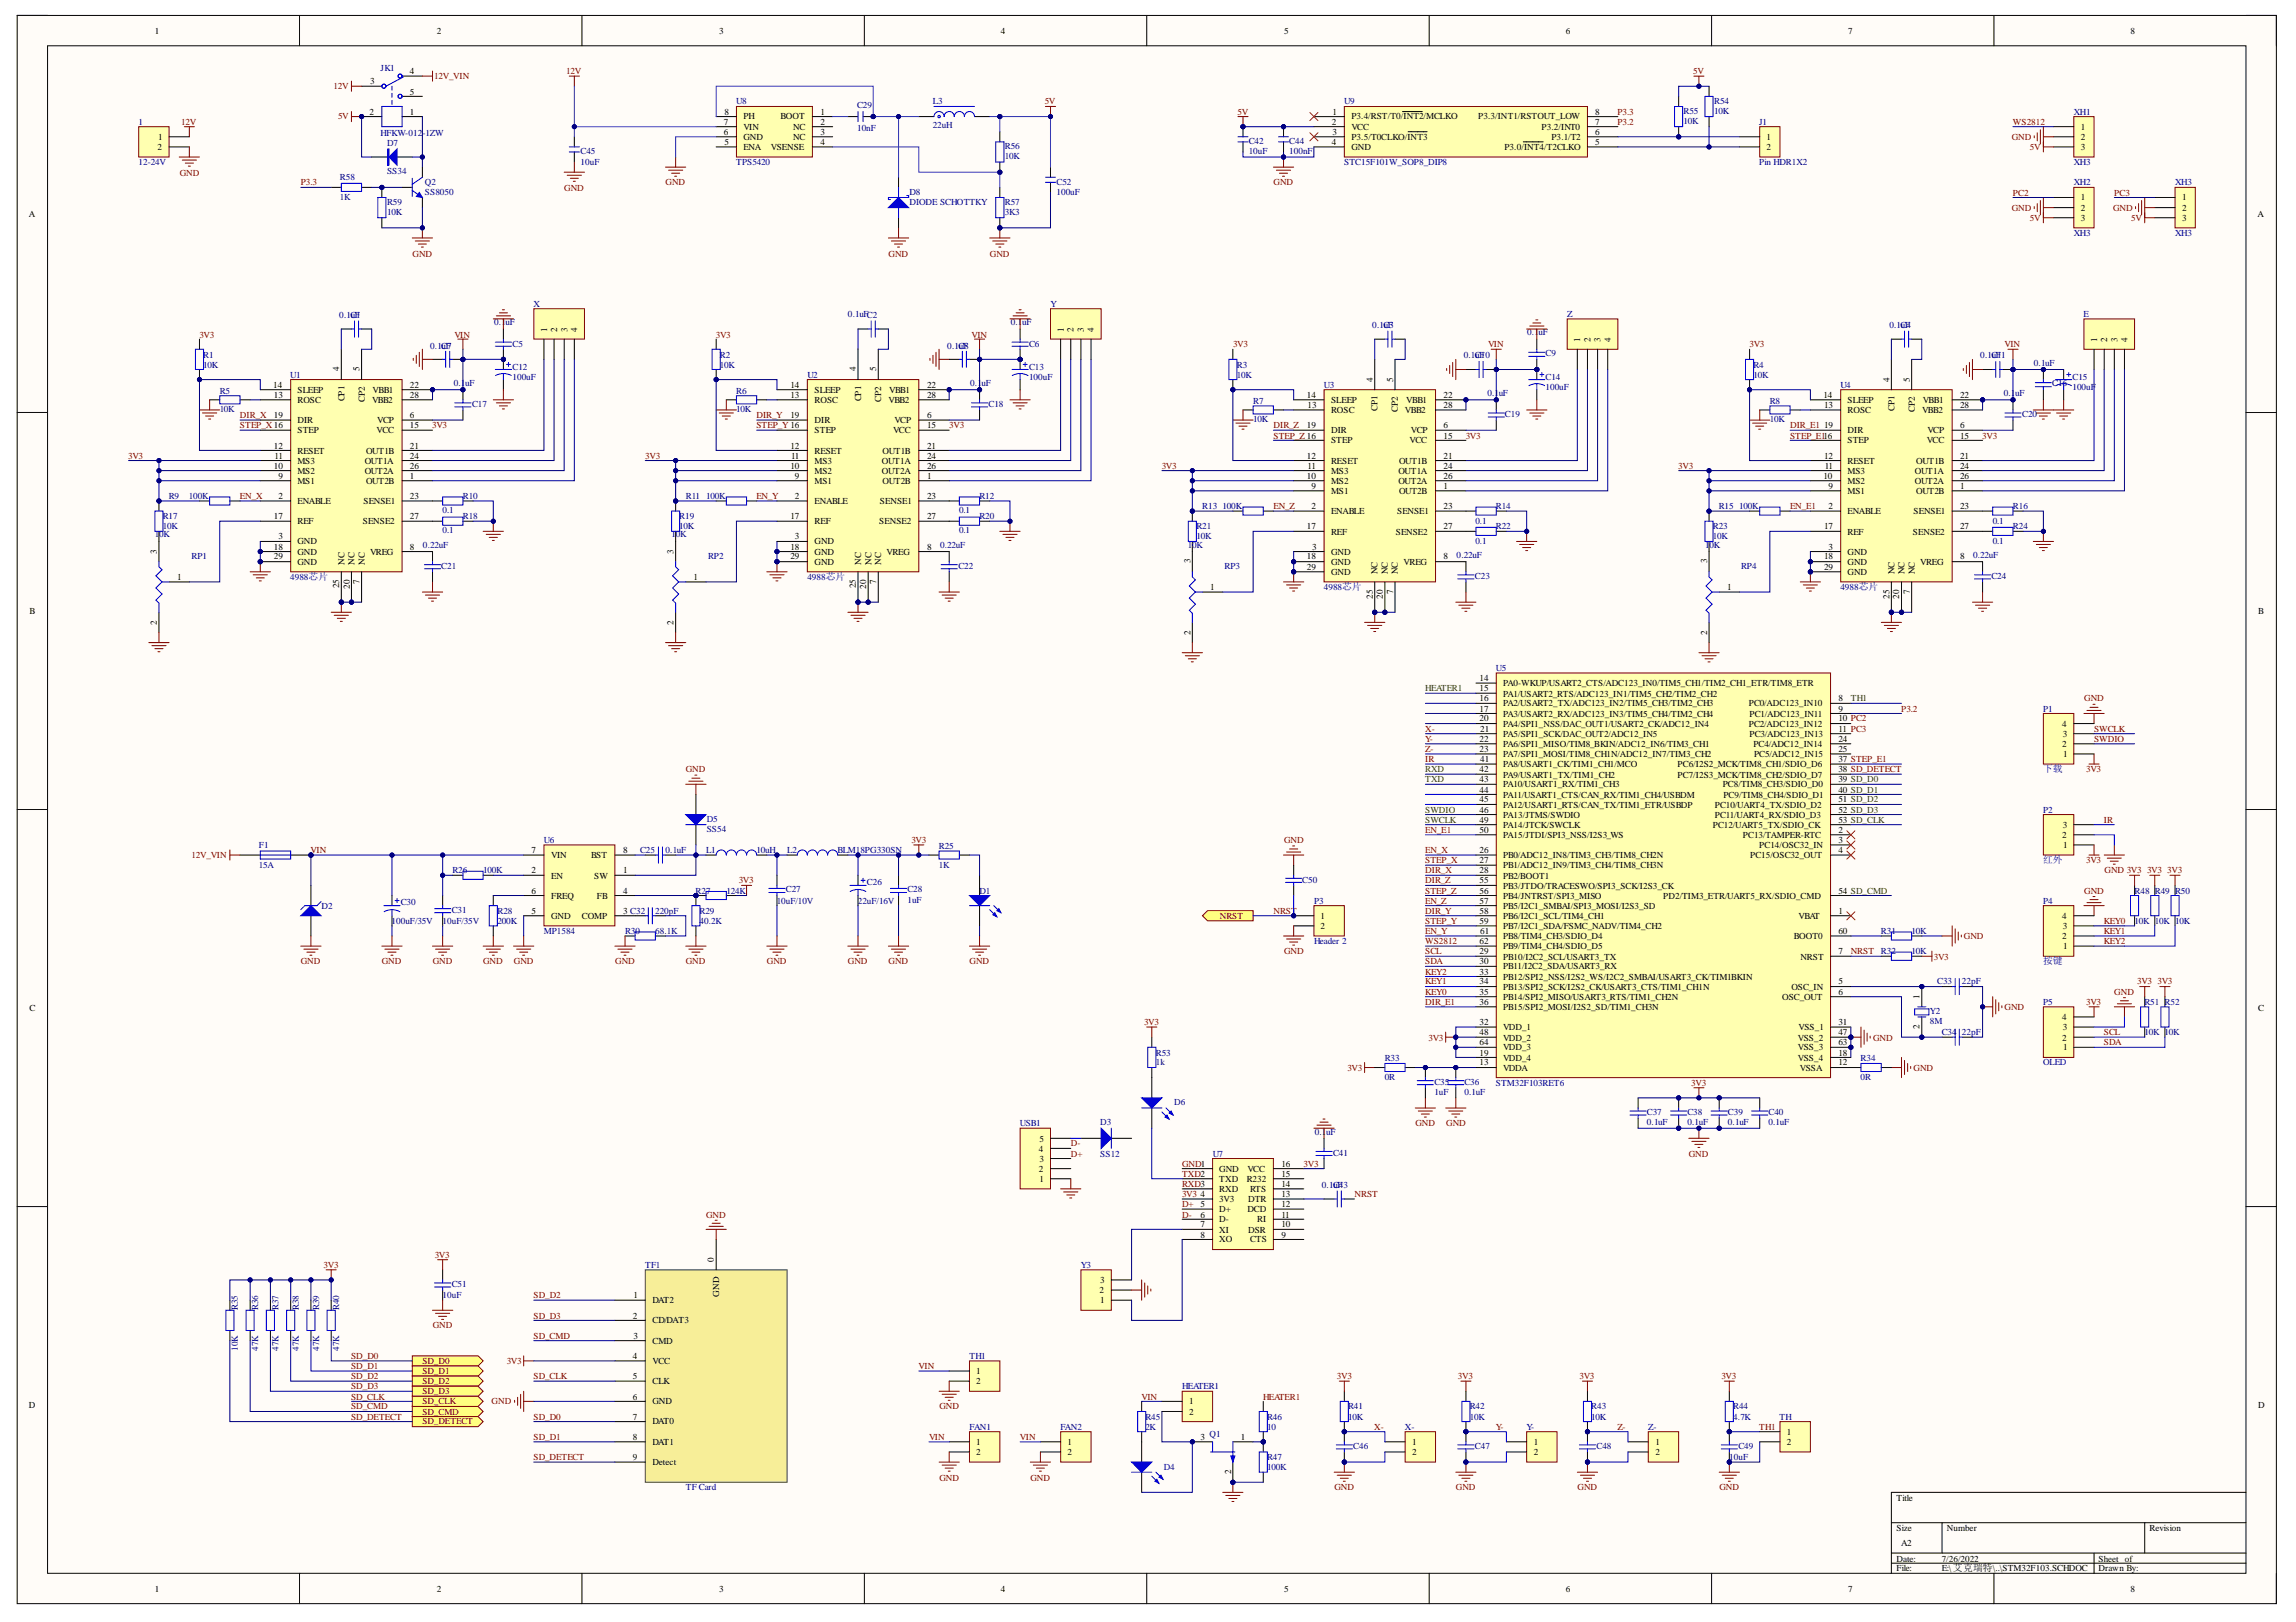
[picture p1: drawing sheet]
<svg xmlns="http://www.w3.org/2000/svg" width="297mm" height="210mm" viewBox="0 0 297 210" stroke-linecap="round" stroke-linejoin="round" font-family="sans-serif">
<defs><g id="words">
<g font-size="1.3" fill="#000080">
<text x="264.3" y="99.9">下载</text>
<text x="264.3" y="111.7">红外</text>
<text x="264.3" y="124.8">按键</text>
</g>
<g font-size="1.2">
<text x="20" y="4.4">1</text>
<text x="56.5" y="4.4">2</text>
<text x="93" y="4.4">3</text>
<text x="129.5" y="4.4">4</text>
<text x="166.1" y="4.4">5</text>
<text x="202.6" y="4.4">6</text>
<text x="239.1" y="4.4">7</text>
<text x="275.6" y="4.4">8</text>
<text x="47.9" y="10.9">3</text>
<text x="53" y="9.6">4</text>
<text x="47.8" y="14.9">2</text>
<text x="53" y="14.9">1</text>
<text x="53" y="12.3">5</text>
<text x="93.6" y="17.5">6</text>
<text x="93.6" y="16.1">7</text>
<text x="93.7" y="14.9">8</text>
<text x="96.2" y="16.8">VIN</text>
<text x="96.2" y="15.5">PH</text>
<text x="101" y="15.5">BOOT</text>
<text x="102.6" y="16.8">NC</text>
<text x="106.1" y="14.9">1</text>
<text x="106.1" y="16.1">2</text>
<text x="106.1" y="17.5">3</text>
<text x="172.3" y="16.1">2</text>
<text x="172.4" y="14.9">1</text>
<text x="172.4" y="17.5">3</text>
<text x="174.8" y="15.5">P3.4/RST/T0/INT2/MCLKO</text>
<text x="174.8" y="16.8">VCC</text>
<text x="191.2" y="15.5">P3.3/INT1/RSTOUT_LOW</text>
<text x="199.4" y="16.8">P3.2/INT0</text>
<text x="206.4" y="17.5">6</text>
<text x="206.4" y="16.1">7</text>
<text x="206.4" y="14.9">8</text>
<text x="269.2" y="16.8">1</text>
<text x="20.4" y="19.4">2</text>
<text x="20.5" y="18.1">1</text>
<text x="93.7" y="18.8">5</text>
<text x="96.2" y="19.4">ENA</text>
<text x="96.2" y="18.1">GND</text>
<text x="99.7" y="19.4">VSENSE</text>
<text x="102.6" y="18.1">NC</text>
<text x="106.1" y="18.8">4</text>
<text x="172.3" y="18.8">4</text>
<text x="174.8" y="18.1">P3.5/T0CLKO/INT3</text>
<text x="174.8" y="19.4">GND</text>
<text x="194.6" y="19.4">P3.0/INT4/T2CLKO</text>
<text x="200.7" y="18.1">P3.1/T2</text>
<text x="206.4" y="18.8">5</text>
<text x="228.5" y="18.1">1</text>
<text x="228.5" y="19.4">2</text>
<text x="269.2" y="18.1">2</text>
<text x="269.2" y="19.4">3</text>
<text x="3.7" y="28.1">A</text>
<text x="269.2" y="25.9">1</text>
<text x="269.2" y="27.3">2</text>
<text x="269.2" y="28.6">3</text>
<text x="282.3" y="25.9">1</text>
<text x="282.3" y="27.3">2</text>
<text x="282.3" y="28.6">3</text>
<text x="292.1" y="28.1">A</text>
<text x="70.8" y="43" transform="rotate(-90 70.8 43)">1</text>
<text x="72.1" y="43" transform="rotate(-90 72.1 43)">2</text>
<text x="73.4" y="43" transform="rotate(-90 73.4 43)">3</text>
<text x="74.7" y="43" transform="rotate(-90 74.7 43)">4</text>
<text x="137.6" y="43" transform="rotate(-90 137.6 43)">1</text>
<text x="138.9" y="43" transform="rotate(-90 138.9 43)">2</text>
<text x="140.2" y="43" transform="rotate(-90 140.2 43)">3</text>
<text x="141.5" y="43" transform="rotate(-90 141.5 43)">4</text>
<text x="204.4" y="44.3" transform="rotate(-90 204.4 44.3)">1</text>
<text x="205.8" y="44.3" transform="rotate(-90 205.8 44.3)">2</text>
<text x="207.1" y="44.3" transform="rotate(-90 207.1 44.3)">3</text>
<text x="208.4" y="44.3" transform="rotate(-90 208.4 44.3)">4</text>
<text x="271.3" y="44.3" transform="rotate(-90 271.3 44.3)">1</text>
<text x="272.6" y="44.3" transform="rotate(-90 272.6 44.3)">2</text>
<text x="274" y="44.3" transform="rotate(-90 274 44.3)">3</text>
<text x="275.2" y="44.3" transform="rotate(-90 275.2 44.3)">4</text>
<text x="35.4" y="50.2">14</text>
<text x="35.4" y="51.5">13</text>
<text x="38.5" y="52.1">ROSC</text>
<text x="38.5" y="50.9">SLEEP</text>
<text x="43.9" y="48.1" transform="rotate(-90 43.9 48.1)">4</text>
<text x="44.6" y="52" transform="rotate(-90 44.6 52)">CP1</text>
<text x="46.5" y="48.1" transform="rotate(-90 46.5 48.1)">5</text>
<text x="47.2" y="52" transform="rotate(-90 47.2 52)">CP2</text>
<text x="48.1" y="52.1">VBB2</text>
<text x="48.2" y="50.9">VBB1</text>
<text x="53" y="50.2">22</text>
<text x="53" y="51.5">28</text>
<text x="102.3" y="51.5">13</text>
<text x="102.3" y="50.2">14</text>
<text x="105.4" y="52.1">ROSC</text>
<text x="105.4" y="50.9">SLEEP</text>
<text x="110.7" y="48.1" transform="rotate(-90 110.7 48.1)">4</text>
<text x="111.4" y="52" transform="rotate(-90 111.4 52)">CP1</text>
<text x="113.3" y="48.1" transform="rotate(-90 113.3 48.1)">5</text>
<text x="114" y="52" transform="rotate(-90 114 52)">CP2</text>
<text x="114.9" y="52.1">VBB2</text>
<text x="115" y="50.9">VBB1</text>
<text x="119.9" y="50.2">22</text>
<text x="119.9" y="51.5">28</text>
<text x="169.1" y="51.5">14</text>
<text x="169.2" y="52.8">13</text>
<text x="172.2" y="53.5">ROSC</text>
<text x="172.2" y="52.1">SLEEP</text>
<text x="177.6" y="49.4" transform="rotate(-90 177.6 49.4)">4</text>
<text x="178.2" y="53.2" transform="rotate(-90 178.2 53.2)">CP1</text>
<text x="180.2" y="49.4" transform="rotate(-90 180.2 49.4)">5</text>
<text x="180.8" y="53.3" transform="rotate(-90 180.8 53.3)">CP2</text>
<text x="181.8" y="53.5">VBB2</text>
<text x="181.9" y="52.1">VBB1</text>
<text x="186.8" y="51.5">22</text>
<text x="186.8" y="52.8">28</text>
<text x="235.9" y="51.5">14</text>
<text x="236" y="52.8">13</text>
<text x="239" y="53.5">ROSC</text>
<text x="239" y="52.1">SLEEP</text>
<text x="244.4" y="49.4" transform="rotate(-90 244.4 49.4)">4</text>
<text x="245.1" y="53.2" transform="rotate(-90 245.1 53.2)">CP1</text>
<text x="247.1" y="49.4" transform="rotate(-90 247.1 49.4)">5</text>
<text x="247.7" y="53.3" transform="rotate(-90 247.7 53.3)">CP2</text>
<text x="248.7" y="53.5">VBB2</text>
<text x="248.8" y="52.1">VBB1</text>
<text x="253.6" y="51.5">22</text>
<text x="253.6" y="52.8">28</text>
<text x="35.4" y="58">12</text>
<text x="35.4" y="54.2">19</text>
<text x="35.5" y="59.4">11</text>
<text x="38.5" y="60">MS3</text>
<text x="38.5" y="58.7">RESET</text>
<text x="38.5" y="56.1">STEP</text>
<text x="38.5" y="54.7">DIR</text>
<text x="47.2" y="60">OUT1A</text>
<text x="47.4" y="58.7">OUT1B</text>
<text x="48.7" y="56.1">VCC</text>
<text x="48.8" y="54.7">VCP</text>
<text x="53" y="54.2">6</text>
<text x="53" y="55.4">15</text>
<text x="53" y="58">21</text>
<text x="53" y="59.4">24</text>
<text x="102.3" y="58">12</text>
<text x="102.3" y="54.2">19</text>
<text x="102.3" y="59.4">11</text>
<text x="105.4" y="60">MS3</text>
<text x="105.4" y="58.7">RESET</text>
<text x="105.4" y="56.1">STEP</text>
<text x="105.4" y="54.7">DIR</text>
<text x="114.1" y="60">OUT1A</text>
<text x="114.2" y="58.7">OUT1B</text>
<text x="115.5" y="56.1">VCC</text>
<text x="115.7" y="54.7">VCP</text>
<text x="119.9" y="54.2">6</text>
<text x="119.9" y="55.4">15</text>
<text x="119.9" y="58">21</text>
<text x="119.9" y="59.4">24</text>
<text x="169.1" y="59.4">12</text>
<text x="169.1" y="55.4">19</text>
<text x="172.2" y="60">RESET</text>
<text x="172.2" y="57.4">STEP</text>
<text x="172.2" y="56.1">DIR</text>
<text x="181" y="60">OUT1B</text>
<text x="182.4" y="57.4">VCC</text>
<text x="182.5" y="56.1">VCP</text>
<text x="186.8" y="55.4">6</text>
<text x="186.8" y="56.8">15</text>
<text x="186.8" y="59.4">21</text>
<text x="236" y="59.4">12</text>
<text x="236" y="55.4">19</text>
<text x="239" y="60">RESET</text>
<text x="239" y="57.4">STEP</text>
<text x="239" y="56.1">DIR</text>
<text x="247.9" y="60">OUT1B</text>
<text x="249.3" y="57.4">VCC</text>
<text x="249.3" y="56.1">VCP</text>
<text x="253.6" y="55.4">6</text>
<text x="253.6" y="56.8">15</text>
<text x="253.6" y="59.4">21</text>
<text x="35.4" y="60.7">10</text>
<text x="36" y="64.6">2</text>
<text x="36" y="62">9</text>
<text x="38.5" y="65.2">ENABLE</text>
<text x="38.5" y="62.6">MS1</text>
<text x="38.5" y="61.3">MS2</text>
<text x="47" y="65.2">SENSE1</text>
<text x="47.2" y="61.3">OUT2A</text>
<text x="47.4" y="62.6">OUT2B</text>
<text x="53" y="62">1</text>
<text x="53" y="64.6">23</text>
<text x="53" y="60.7">26</text>
<text x="102.3" y="60.7">10</text>
<text x="102.9" y="64.6">2</text>
<text x="102.9" y="62">9</text>
<text x="105.4" y="65.2">ENABLE</text>
<text x="105.4" y="62.6">MS1</text>
<text x="105.4" y="61.3">MS2</text>
<text x="113.8" y="65.2">SENSE1</text>
<text x="114.1" y="61.3">OUT2A</text>
<text x="114.2" y="62.6">OUT2B</text>
<text x="119.9" y="62">1</text>
<text x="119.9" y="64.6">23</text>
<text x="119.9" y="60.7">26</text>
<text x="169.1" y="62">10</text>
<text x="169.2" y="60.7">11</text>
<text x="169.7" y="65.9">2</text>
<text x="169.7" y="63.3">9</text>
<text x="172.2" y="64">MS1</text>
<text x="172.2" y="62.6">MS2</text>
<text x="172.2" y="61.3">MS3</text>
<text x="180.9" y="61.3">OUT1A</text>
<text x="180.9" y="62.6">OUT2A</text>
<text x="181" y="64">OUT2B</text>
<text x="186.8" y="63.3">1</text>
<text x="186.8" y="65.9">23</text>
<text x="186.8" y="60.7">24</text>
<text x="186.8" y="62">26</text>
<text x="235.9" y="62">10</text>
<text x="236.1" y="60.7">11</text>
<text x="236.6" y="65.9">2</text>
<text x="236.6" y="63.3">9</text>
<text x="239" y="64">MS1</text>
<text x="239" y="62.6">MS2</text>
<text x="239" y="61.3">MS3</text>
<text x="247.7" y="61.3">OUT1A</text>
<text x="247.7" y="62.6">OUT2A</text>
<text x="247.9" y="64">OUT2B</text>
<text x="253.6" y="63.3">1</text>
<text x="253.6" y="65.9">23</text>
<text x="253.6" y="60.7">24</text>
<text x="253.6" y="62">26</text>
<text x="20.3" y="71.6" transform="rotate(-90 20.3 71.6)">3</text>
<text x="35.4" y="67.2">17</text>
<text x="35.4" y="71.1">18</text>
<text x="36" y="69.8">3</text>
<text x="38.5" y="70.5">GND</text>
<text x="38.5" y="67.8">REF</text>
<text x="38.5" y="71.8">GND</text>
<text x="46.9" y="67.8">SENSE2</text>
<text x="47.9" y="71.8">VREG</text>
<text x="53" y="71.1">8</text>
<text x="53" y="67.2">27</text>
<text x="87.1" y="71.6" transform="rotate(-90 87.1 71.6)">3</text>
<text x="102.3" y="67.2">17</text>
<text x="102.3" y="71.1">18</text>
<text x="102.9" y="69.8">3</text>
<text x="105.4" y="70.5">GND</text>
<text x="105.4" y="67.8">REF</text>
<text x="105.4" y="71.8">GND</text>
<text x="113.8" y="67.8">SENSE2</text>
<text x="114.7" y="71.8">VREG</text>
<text x="119.9" y="71.1">8</text>
<text x="119.9" y="67.2">27</text>
<text x="169.1" y="68.5">17</text>
<text x="169.8" y="71.1">3</text>
<text x="172.2" y="66.6">ENABLE</text>
<text x="172.2" y="71.8">GND</text>
<text x="172.2" y="69.2">REF</text>
<text x="180.6" y="69.2">SENSE2</text>
<text x="180.7" y="66.6">SENSE1</text>
<text x="186.8" y="68.5">27</text>
<text x="236" y="68.5">17</text>
<text x="236.6" y="71.1">3</text>
<text x="239" y="66.6">ENABLE</text>
<text x="239" y="71.8">GND</text>
<text x="239" y="69.2">REF</text>
<text x="247.5" y="69.2">SENSE2</text>
<text x="247.6" y="66.6">SENSE1</text>
<text x="253.6" y="68.5">27</text>
<text x="22.9" y="75">1</text>
<text x="35.4" y="72.4">29</text>
<text x="38.5" y="73.1">GND</text>
<text x="43.9" y="76.1" transform="rotate(-90 43.9 76.1)">25</text>
<text x="44.6" y="73.1" transform="rotate(-90 44.6 73.1)">NC</text>
<text x="45.3" y="76.2" transform="rotate(-90 45.3 76.2)">20</text>
<text x="45.8" y="73.1" transform="rotate(-90 45.8 73.1)">NC</text>
<text x="46.5" y="75.6" transform="rotate(-90 46.5 75.6)">7</text>
<text x="47.2" y="73.1" transform="rotate(-90 47.2 73.1)">NC</text>
<text x="89.7" y="75">1</text>
<text x="102.3" y="72.4">29</text>
<text x="105.4" y="73.1">GND</text>
<text x="110.7" y="76.1" transform="rotate(-90 110.7 76.1)">25</text>
<text x="111.4" y="73.1" transform="rotate(-90 111.4 73.1)">NC</text>
<text x="112.1" y="76.2" transform="rotate(-90 112.1 76.2)">20</text>
<text x="112.7" y="73.1" transform="rotate(-90 112.7 73.1)">NC</text>
<text x="113.3" y="75.6" transform="rotate(-90 113.3 75.6)">7</text>
<text x="114" y="73.1" transform="rotate(-90 114 73.1)">NC</text>
<text x="154" y="72.9" transform="rotate(-90 154 72.9)">3</text>
<text x="156.6" y="76.4">1</text>
<text x="169.1" y="72.4">18</text>
<text x="169.1" y="73.8">29</text>
<text x="172.2" y="73.1">GND</text>
<text x="172.2" y="74.4">GND</text>
<text x="177.6" y="77.5" transform="rotate(-90 177.6 77.5)">25</text>
<text x="178.2" y="74.3" transform="rotate(-90 178.2 74.3)">NC</text>
<text x="178.9" y="77.5" transform="rotate(-90 178.9 77.5)">20</text>
<text x="179.6" y="74.3" transform="rotate(-90 179.6 74.3)">NC</text>
<text x="180.2" y="76.9" transform="rotate(-90 180.2 76.9)">7</text>
<text x="180.8" y="74.3" transform="rotate(-90 180.8 74.3)">NC</text>
<text x="181.6" y="73.1">VREG</text>
<text x="186.8" y="72.4">8</text>
<text x="220.8" y="72.9" transform="rotate(-90 220.8 72.9)">3</text>
<text x="223.5" y="76.4">1</text>
<text x="236" y="72.4">18</text>
<text x="236" y="73.8">29</text>
<text x="239" y="73.1">GND</text>
<text x="239" y="74.4">GND</text>
<text x="244.4" y="77.5" transform="rotate(-90 244.4 77.5)">25</text>
<text x="245.1" y="74.3" transform="rotate(-90 245.1 74.3)">NC</text>
<text x="245.7" y="77.5" transform="rotate(-90 245.7 77.5)">20</text>
<text x="246.4" y="74.3" transform="rotate(-90 246.4 74.3)">NC</text>
<text x="247.1" y="76.9" transform="rotate(-90 247.1 76.9)">7</text>
<text x="247.7" y="74.3" transform="rotate(-90 247.7 74.3)">NC</text>
<text x="248.4" y="73.1">VREG</text>
<text x="253.6" y="72.4">8</text>
<text x="3.8" y="79.5">B</text>
<text x="20.3" y="80.9" transform="rotate(-90 20.3 80.9)">2</text>
<text x="87.1" y="80.9" transform="rotate(-90 87.1 80.9)">2</text>
<text x="154" y="82.1" transform="rotate(-90 154 82.1)">2</text>
<text x="220.8" y="82.1" transform="rotate(-90 220.8 82.1)">2</text>
<text x="292.1" y="79.5">B</text>
<text x="191.4" y="88.1">14</text>
<text x="191.4" y="89.5">15</text>
<text x="194.5" y="88.8">PA0-WKUP/USART2_CTS/ADC123_IN0/TIM5_CH1/TIM2_CH1_ETR/TIM8_ETR</text>
<text x="191.4" y="90.7">16</text>
<text x="191.4" y="92.1">17</text>
<text x="191.4" y="93.4">20</text>
<text x="191.4" y="96">22</text>
<text x="191.5" y="94.7">21</text>
<text x="194.5" y="90.1">PA1/USART2_RTS/ADC123_IN1/TIM5_CH2/TIM2_CH2</text>
<text x="194.5" y="91.4">PA2/USART2_TX/ADC123_IN2/TIM5_CH3/TIM2_CH3</text>
<text x="194.5" y="92.8">PA3/USART2_RX/ADC123_IN3/TIM5_CH4/TIM2_CH4</text>
<text x="194.5" y="94">PA4/SPI1_NSS/DAC_OUT1/USART2_CK/ADC12_IN4</text>
<text x="194.5" y="95.4">PA5/SPI1_SCK/DAC_OUT2/ADC12_IN5</text>
<text x="226.3" y="91.4">PC0/ADC123_IN10</text>
<text x="226.3" y="94">PC2/ADC123_IN12</text>
<text x="226.3" y="92.8">PC1/ADC123_IN11</text>
<text x="226.3" y="95.4">PC3/ADC123_IN13</text>
<text x="237.8" y="90.7">8</text>
<text x="237.8" y="92.1">9</text>
<text x="237.8" y="93.4">10 PC2</text>
<text x="237.8" y="94.7">11 PC3</text>
<text x="237.8" y="96">24</text>
<text x="266.8" y="94">4</text>
<text x="266.9" y="95.4">3</text>
<text x="191.4" y="97.3">23</text>
<text x="191.4" y="99.9">42</text>
<text x="191.4" y="101.2">43</text>
<text x="191.5" y="98.6">41</text>
<text x="194.5" y="96.6">PA6/SPI1_MISO/TIM8_BKIN/ADC12_IN6/TIM3_CH1</text>
<text x="194.5" y="98">PA7/SPI1_MOSI/TIM8_CH1N/ADC12_IN7/TIM3_CH2</text>
<text x="194.5" y="99.3">PA8/USART1_CK/TIM1_CH1/MCO</text>
<text x="194.5" y="100.6">PA9/USART1_TX/TIM1_CH2</text>
<text x="194.5" y="101.9">PA10/USART1_RX/TIM1_CH3</text>
<text x="217" y="99.3">PC6/I2S2_MCK/TIM8_CH1/SDIO_D6</text>
<text x="217" y="100.6">PC7/I2S3_MCK/TIM8_CH2/SDIO_D7</text>
<text x="222.9" y="101.9">PC8/TIM8_CH3/SDIO_D0</text>
<text x="226.8" y="96.6">PC4/ADC12_IN14</text>
<text x="226.9" y="98">PC5/ADC12_IN15</text>
<text x="237.8" y="97.3">25</text>
<text x="237.8" y="98.6">37 STEP_E1</text>
<text x="237.8" y="99.9">38 SD_DETECT</text>
<text x="237.8" y="101.2">39 SD_D0</text>
<text x="266.8" y="96.6">2</text>
<text x="266.9" y="98">1</text>
<text x="191.4" y="102.6">44</text>
<text x="191.4" y="103.8">45</text>
<text x="191.4" y="105.2">46</text>
<text x="191.4" y="106.4">49</text>
<text x="191.4" y="107.8">50</text>
<text x="194.5" y="103.2">PA11/USART1_CTS/CAN_RX/TIM1_CH4/USBDM</text>
<text x="194.5" y="104.5">PA12/USART1_RTS/CAN_TX/TIM1_ETR/USBDP</text>
<text x="194.5" y="105.9">PA13/JTMS/SWDIO</text>
<text x="194.5" y="107.1">PA14/JTCK/SWCLK</text>
<text x="221.6" y="107.1">PC12/UART5_TX/SDIO_CK</text>
<text x="221.9" y="104.5">PC10/UART4_TX/SDIO_D2</text>
<text x="221.9" y="105.9">PC11/UART4_RX/SDIO_D3</text>
<text x="223" y="103.2">PC9/TIM8_CH4/SDIO_D1</text>
<text x="237.8" y="102.6">40 SD_D1</text>
<text x="237.8" y="103.8">51 SD_D2</text>
<text x="237.8" y="105.2">52 SD_D3</text>
<text x="237.8" y="106.4">53 SD_CLK</text>
<text x="237.8" y="107.8">2</text>
<text x="266.9" y="107.1">3</text>
<text x="68.8" y="110.4">7</text>
<text x="68.8" y="113">2</text>
<text x="71.3" y="111.1">VIN</text>
<text x="71.3" y="113.7">EN</text>
<text x="76.5" y="111.1">BST</text>
<text x="76.9" y="113.7">SW</text>
<text x="80.6" y="110.4">8</text>
<text x="80.6" y="113">1</text>
<text x="191.4" y="110.4">26</text>
<text x="191.4" y="111.7">27</text>
<text x="191.4" y="113">28</text>
<text x="194.5" y="111.1">PB0/ADC12_IN8/TIM3_CH3/TIM8_CH2N</text>
<text x="194.5" y="112.4">PB1/ADC12_IN9/TIM3_CH4/TIM8_CH3N</text>
<text x="194.5" y="113.7">PB2/BOOT1</text>
<text x="194.5" y="108.5">PA15/JTDI/SPI3_NSS/I2S3_WS</text>
<text x="225.5" y="108.5">PC13/TAMPER-RTC</text>
<text x="226.4" y="111.1">PC15/OSC32_OUT</text>
<text x="227.6" y="109.7">PC14/OSC32_IN</text>
<text x="237.8" y="109.1">3</text>
<text x="237.8" y="110.4">4</text>
<text x="266.8" y="108.5">2</text>
<text x="266.9" y="109.7">1</text>
<text x="68.8" y="118.3">5</text>
<text x="68.8" y="115.7">6</text>
<text x="71.3" y="119">GND</text>
<text x="71.3" y="116.3">FREQ</text>
<text x="75.3" y="119">COMP</text>
<text x="77.2" y="116.3">FB</text>
<text x="80.6" y="115.7">4</text>
<text x="80.6" y="118.3">3 C32</text>
<text x="170.9" y="119">1</text>
<text x="191.4" y="114.3">55</text>
<text x="191.4" y="115.7">56</text>
<text x="191.4" y="116.9">57</text>
<text x="191.4" y="118.3">58</text>
<text x="191.4" y="119.5">59</text>
<text x="194.5" y="115">PB3/JTDO/TRACESWO/SPI3_SCK/I2S3_CK</text>
<text x="194.5" y="116.3">PB4/JNTRST/SPI3_MISO</text>
<text x="194.5" y="117.6">PB5/I2C1_SMBAI/SPI3_MOSI/I2S3_SD</text>
<text x="194.5" y="119">PB6/I2C1_SCL/TIM4_CH1</text>
<text x="215.2" y="116.3">PD2/TIM3_ETR/UART5_RX/SDIO_CMD</text>
<text x="232.7" y="119">VBAT</text>
<text x="237.8" y="115.7">54 SD_CMD</text>
<text x="237.8" y="118.3">1</text>
<text x="266.8" y="119">4</text>
<text x="170.9" y="120.2">2</text>
<text x="191.4" y="123.5">29</text>
<text x="191.4" y="124.8">30</text>
<text x="191.4" y="122.2">62</text>
<text x="191.5" y="120.9">61</text>
<text x="194.5" y="124.2">PB10/I2C2_SCL/USART3_TX</text>
<text x="194.5" y="125.5">PB11/I2C2_SDA/USART3_RX</text>
<text x="194.5" y="120.2">PB7/I2C1_SDA/FSMC_NADV/TIM4_CH2</text>
<text x="194.5" y="121.6">PB8/TIM4_CH3/SDIO_D4</text>
<text x="194.5" y="122.8">PB9/TIM4_CH4/SDIO_D5</text>
<text x="232.1" y="121.6">BOOT0</text>
<text x="232.9" y="124.2">NRST</text>
<text x="237.8" y="120.9">60</text>
<text x="237.8" y="123.5">7</text>
<text x="266.8" y="121.6">2</text>
<text x="266.9" y="120.2">3</text>
<text x="266.9" y="122.8">1</text>
<text x="3.8" y="130.9">C</text>
<text x="191.4" y="126.1">33</text>
<text x="191.4" y="127.4">34</text>
<text x="191.4" y="128.8">35</text>
<text x="191.4" y="130">36</text>
<text x="194.5" y="126.8">PB12/SPI2_NSS/I2S2_WS/I2C2_SMBAI/USART3_CK/TIM1BKIN</text>
<text x="194.5" y="128.1">PB13/SPI2_SCK/I2S2_CK/USART3_CTS/TIM1_CH1N</text>
<text x="194.5" y="129.4">PB14/SPI2_MISO/USART3_RTS/TIM1_CH2N</text>
<text x="194.5" y="130.7">PB15/SPI2_MOSI/I2S2_SD/TIM1_CH3N</text>
<text x="230.6" y="129.4">OSC_OUT</text>
<text x="231.8" y="128.1">OSC_IN</text>
<text x="237.8" y="127.4">5</text>
<text x="237.8" y="128.8">6</text>
<text x="248.3" y="129.3" transform="rotate(-90 248.3 129.3)">1</text>
<text x="292.1" y="130.9">C</text>
<text x="191.4" y="132.6">32</text>
<text x="191.4" y="134">48</text>
<text x="191.4" y="135.3">64</text>
<text x="191.4" y="137.9">13</text>
<text x="191.4" y="136.6">19</text>
<text x="194.5" y="133.3">VDD_1</text>
<text x="194.5" y="134.7">VDD_2</text>
<text x="194.5" y="135.9">VDD_3</text>
<text x="194.5" y="137.3">VDD_4</text>
<text x="232.6" y="134.7">VSS_2</text>
<text x="232.6" y="135.9">VSS_3</text>
<text x="232.6" y="137.3">VSS_4</text>
<text x="232.7" y="133.3">VSS_1</text>
<text x="237.8" y="132.6">31</text>
<text x="237.8" y="134">47</text>
<text x="237.8" y="135.3">63</text>
<text x="237.8" y="137.9">12</text>
<text x="237.8" y="136.6">18</text>
<text x="248.3" y="133.1" transform="rotate(-90 248.3 133.1)">2</text>
<text x="266.8" y="134.7">2</text>
<text x="266.8" y="132">4</text>
<text x="266.9" y="133.3">3</text>
<text x="266.9" y="135.9">1</text>
<text x="194.5" y="138.6">VDDA</text>
<text x="232.9" y="138.6">VSSA</text>
<text x="134.4" y="149">4</text>
<text x="134.5" y="147.8">5</text>
<text x="134.4" y="151.6">2</text>
<text x="134.5" y="153">1</text>
<text x="134.5" y="150.4">3</text>
<text x="155.3" y="154.9">4</text>
<text x="157.7" y="151.6">GND</text>
<text x="157.7" y="153">TXD</text>
<text x="157.7" y="154.3">RXD</text>
<text x="157.7" y="155.5">3V3</text>
<text x="161.3" y="153">R232</text>
<text x="161.4" y="151.6">VCC</text>
<text x="161.5" y="155.5">DTR</text>
<text x="161.7" y="154.3">RTS</text>
<text x="165.8" y="154.9">13</text>
<text x="165.8" y="153.6">14</text>
<text x="165.8" y="152.3">15</text>
<text x="165.8" y="151">16</text>
<text x="155.3" y="156.2">5</text>
<text x="155.3" y="157.6">6</text>
<text x="155.3" y="158.8">7</text>
<text x="155.3" y="160.2">8</text>
<text x="157.7" y="156.9">D+</text>
<text x="157.7" y="158.2">D-</text>
<text x="157.7" y="159.5">XI</text>
<text x="157.7" y="160.8">XO</text>
<text x="161.4" y="156.9">DCD</text>
<text x="161.5" y="159.5">DSR</text>
<text x="161.7" y="160.8">CTS</text>
<text x="162.6" y="158.2">RI</text>
<text x="165.8" y="160.2">9</text>
<text x="165.8" y="158.8">10</text>
<text x="165.8" y="157.6">11</text>
<text x="165.8" y="156.2">12</text>
<text x="92.4" y="163.3" transform="rotate(-90 92.4 163.3)">0</text>
<text x="93" y="167.8" transform="rotate(-90 93 167.8)">GND</text>
<text x="142.3" y="167.4">2</text>
<text x="142.3" y="166">3</text>
<text x="81.9" y="170.7">2</text>
<text x="82" y="168">1</text>
<text x="82" y="173.3">3</text>
<text x="84.4" y="168.6">DAT2</text>
<text x="84.4" y="171.2">CD/DAT3</text>
<text x="84.4" y="173.9">CMD</text>
<text x="142.3" y="168.6">1</text>
<text x="81.9" y="175.9">4</text>
<text x="81.9" y="178.5">5</text>
<text x="84.4" y="176.5">VCC</text>
<text x="84.4" y="179.1">CLK</text>
<text x="126.3" y="177.8">1</text>
<text x="126.3" y="179.1">2</text>
<text x="3.7" y="182.2">D</text>
<text x="81.9" y="181.1">6</text>
<text x="81.9" y="183.7">7</text>
<text x="84.4" y="181.7">GND</text>
<text x="84.4" y="184.3">DAT0</text>
<text x="153.9" y="181.7">1</text>
<text x="153.9" y="183.1">2</text>
<text x="231.2" y="185.7">1</text>
<text x="292.1" y="182.2">D</text>
<text x="81.9" y="186.4">8</text>
<text x="81.9" y="189">9</text>
<text x="84.4" y="187">DAT1</text>
<text x="84.4" y="189.6">Detect</text>
<text x="126.3" y="187">1</text>
<text x="126.3" y="188.3">2</text>
<text x="138.1" y="187">1</text>
<text x="138.1" y="188.3">2</text>
<text x="155.3" y="186.4">3</text>
<text x="159.3" y="190.8" transform="rotate(-90 159.3 190.8)">2</text>
<text x="160.5" y="186.4">1</text>
<text x="182.7" y="187">1</text>
<text x="182.7" y="188.3">2</text>
<text x="198.4" y="187">1</text>
<text x="198.4" y="188.3">2</text>
<text x="214.2" y="187">1</text>
<text x="214.2" y="188.3">2</text>
<text x="231.2" y="187">2</text>
<text x="245.4" y="194.2">Title</text>
<text x="245.4" y="198.1">Size</text>
<text x="245.4" y="202.1">Date:</text>
<text x="245.4" y="203.3">File:</text>
<text x="246" y="200.1">A2</text>
<text x="251.2" y="202.1">7/26/2022</text>
<text x="251.2" y="203.3">E:\艾克瑞特\..\STM32F103.SCHDOC</text>
<text x="251.9" y="198.1">Number</text>
<text x="271.5" y="202.1">Sheet of</text>
<text x="271.5" y="203.3">Drawn By:</text>
<text x="278.1" y="198.1">Revision</text>
<text x="20" y="206">1</text>
<text x="56.5" y="206">2</text>
<text x="93" y="206">3</text>
<text x="129.5" y="206">4</text>
<text x="166.1" y="206">5</text>
<text x="202.6" y="206">6</text>
<text x="239.1" y="206">7</text>
<text x="275.6" y="206">8</text>
</g>
<g font-size="1.2" fill="#800000">
<text x="43.1" y="11.6">12V</text>
<text x="56.2" y="10.2">12V_VIN</text>
<text x="73.2" y="9.6">12V</text>
<text x="219.1" y="9.6">5V</text>
<text x="23.4" y="16.1">12V</text>
<text x="43.7" y="15.5">5V</text>
<text x="135.2" y="13.5">5V</text>
<text x="160.1" y="14.9">5V</text>
<text x="209.3" y="16.1">P3.2</text>
<text x="209.3" y="14.9">P3.3</text>
<text x="260.4" y="16.1">WS2812</text>
<text x="23.3" y="22.7">GND</text>
<text x="38.9" y="24">P3.3</text>
<text x="86.1" y="24">GND</text>
<text x="164.8" y="24">GND</text>
<text x="260.3" y="18.1">GND</text>
<text x="262.6" y="19.4">5V</text>
<text x="73" y="24.7">GND</text>
<text x="260.3" y="27.3">GND</text>
<text x="260.4" y="25.3">PC2</text>
<text x="262.6" y="28.6">5V</text>
<text x="273.4" y="27.3">GND</text>
<text x="273.5" y="25.3">PC3</text>
<text x="275.7" y="28.6">5V</text>
<text x="53.4" y="33.2">GND</text>
<text x="114.9" y="33.2">GND</text>
<text x="128.1" y="33.2">GND</text>
<text x="25.8" y="43.7">3V3</text>
<text x="58.8" y="43.7">VIN</text>
<text x="92.6" y="43.7">3V3</text>
<text x="125.7" y="43.7">VIN</text>
<text x="159.5" y="44.9">3V3</text>
<text x="192.5" y="44.9">VIN</text>
<text x="226.3" y="44.9">3V3</text>
<text x="259.3" y="44.9">VIN</text>
<text x="16.6" y="59.4">3V3</text>
<text x="31" y="54.2">DIR_X</text>
<text x="31" y="55.4">STEP_X16</text>
<text x="55.9" y="55.4">3V3</text>
<text x="83.5" y="59.4">3V3</text>
<text x="97.9" y="54.2">DIR_Y</text>
<text x="97.9" y="55.4">STEP_Y 16</text>
<text x="122.8" y="55.4">3V3</text>
<text x="164.8" y="55.4">DIR_Z</text>
<text x="164.8" y="56.8">STEP_Z 16</text>
<text x="189.6" y="56.8">3V3</text>
<text x="231.6" y="55.4">DIR_E1</text>
<text x="231.6" y="56.8">STEP_E116</text>
<text x="256.4" y="56.8">3V3</text>
<text x="31" y="64.6">EN_X</text>
<text x="97.9" y="64.6">EN_Y</text>
<text x="150.3" y="60.7">3V3</text>
<text x="164.8" y="65.9">EN_Z</text>
<text x="217.1" y="60.7">3V3</text>
<text x="231.6" y="65.9">EN_E1</text>
<text x="184.4" y="96">Y-</text>
<text x="184.4" y="94.7">X-</text>
<text x="246" y="92.1">P3.2</text>
<text x="269.6" y="90.7">GND</text>
<text x="270.9" y="96">SWDIO</text>
<text x="270.9" y="94.7">SWCLK</text>
<text x="88.7" y="99.9">GND</text>
<text x="184.4" y="97.3">Z-</text>
<text x="184.4" y="98.6">IR</text>
<text x="269.9" y="99.9">3V3</text>
<text x="184.4" y="107.8">EN_E1</text>
<text x="272.2" y="106.4">IR</text>
<text x="24.8" y="111.1">12V_VIN</text>
<text x="40.2" y="110.4">VIN</text>
<text x="117.9" y="109.1">3V3</text>
<text x="166.1" y="109.1">GND</text>
<text x="184.4" y="113">DIR_X</text>
<text x="184.4" y="111.7">STEP_X</text>
<text x="184.4" y="110.4">EN_X</text>
<text x="269.9" y="111.7">3V3</text>
<text x="272.3" y="113">GND 3V3</text>
<text x="277.8" y="113">3V3</text>
<text x="280.4" y="113">3V3</text>
<text x="95.6" y="114.3">3V3</text>
<text x="157.8" y="119">NRST</text>
<text x="164.8" y="118.3">NRST</text>
<text x="184.4" y="118.3">DIR_Y</text>
<text x="184.4" y="119.5">STEP_Y</text>
<text x="184.4" y="114.3">DIR_Z</text>
<text x="184.4" y="115.7">STEP_Z</text>
<text x="184.4" y="116.9">EN_Z</text>
<text x="269.6" y="115.7">GND</text>
<text x="272.2" y="119.5">KEY0</text>
<text x="38.9" y="124.8">GND</text>
<text x="49.4" y="124.8">GND</text>
<text x="56" y="124.8">GND</text>
<text x="62.5" y="124.8">GND</text>
<text x="66.5" y="124.8">GND</text>
<text x="79.6" y="124.8">GND</text>
<text x="88.7" y="124.8">GND</text>
<text x="99.2" y="124.8">GND</text>
<text x="109.7" y="124.8">GND</text>
<text x="114.9" y="124.8">GND</text>
<text x="125.4" y="124.8">GND</text>
<text x="166.1" y="123.5">GND</text>
<text x="184.4" y="120.9">EN_Y</text>
<text x="184.4" y="123.5">SCL</text>
<text x="184.4" y="124.8">SDA</text>
<text x="184.4" y="122.2">WS2812</text>
<text x="239.4" y="123.5">NRST</text>
<text x="250.2" y="124.2">3V3</text>
<text x="254.1" y="121.6">GND</text>
<text x="272.2" y="120.9">KEY1</text>
<text x="272.2" y="122.2">KEY2</text>
<text x="184.4" y="128.8">KEY0</text>
<text x="184.4" y="127.4">KEY1</text>
<text x="184.4" y="126.1">KEY2</text>
<text x="184.4" y="130">DIR_E1</text>
<text x="259.3" y="130.7">GND</text>
<text x="269.9" y="130">3V3</text>
<text x="273.5" y="128.8">GND</text>
<text x="276.5" y="127.4">3V3</text>
<text x="279.1" y="127.4">3V3</text>
<text x="148" y="132.6">3V3</text>
<text x="184.8" y="134.7">3V3</text>
<text x="242.3" y="134.7">GND</text>
<text x="272.2" y="134">SCL</text>
<text x="272.2" y="135.3">SDA</text>
<text x="174.3" y="138.6">3V3</text>
<text x="218.8" y="140.5">3V3</text>
<text x="247.6" y="138.6">GND</text>
<text x="138.5" y="149.7">D+</text>
<text x="138.5" y="148.4">D-</text>
<text x="183.1" y="145.7">GND</text>
<text x="187.1" y="145.7">GND</text>
<text x="218.5" y="149.7">GND</text>
<text x="152.9" y="151">GND1</text>
<text x="152.9" y="152.3">TXD2</text>
<text x="152.9" y="153.6">RXD3</text>
<text x="152.9" y="154.9">3V3</text>
<text x="168.7" y="151">3V3</text>
<text x="175.3" y="154.9">NRST</text>
<text x="91.3" y="157.6">GND</text>
<text x="152.9" y="156.2">D+</text>
<text x="152.9" y="157.6">D-</text>
<text x="41.9" y="164.1">3V3</text>
<text x="56.2" y="162.8">3V3</text>
<text x="56" y="171.9">GND</text>
<text x="69" y="168">SD_D2</text>
<text x="69" y="170.7">SD_D3</text>
<text x="69" y="173.3">SD_CMD</text>
<text x="45.4" y="175.9">SD_D0</text>
<text x="45.4" y="177.2">SD_D1</text>
<text x="45.4" y="178.5">SD_D2</text>
<text x="45.4" y="179.8">SD_D3</text>
<text x="54.6" y="176.5">SD_D0</text>
<text x="54.6" y="177.8">SD_D1</text>
<text x="54.6" y="179.1">SD_D2</text>
<text x="65.6" y="176.5">3V3</text>
<text x="69" y="178.5">SD_CLK</text>
<text x="118.8" y="177.2">VIN</text>
<text x="173" y="178.5">3V3</text>
<text x="188.6" y="178.5">3V3</text>
<text x="204.3" y="178.5">3V3</text>
<text x="222.7" y="178.5">3V3</text>
<text x="45.4" y="183.7">SD_DETECT</text>
<text x="45.4" y="181.1">SD_CLK</text>
<text x="45.4" y="182.4">SD_CMD</text>
<text x="54.6" y="180.5">SD_D3</text>
<text x="54.6" y="181.7">SD_CLK</text>
<text x="54.6" y="183.1">SD_CMD</text>
<text x="54.6" y="184.3">SD_DETECT</text>
<text x="63.6" y="181.7">GND</text>
<text x="69" y="183.7">SD_D0</text>
<text x="121.5" y="182.4">GND</text>
<text x="147.7" y="181.1">VIN</text>
<text x="163.4" y="181.1">HEATER1</text>
<text x="177.8" y="185">X-</text>
<text x="193.5" y="185">Y-</text>
<text x="209.3" y="185">Z-</text>
<text x="227.6" y="185">TH1</text>
<text x="69" y="189">SD_DETECT</text>
<text x="69" y="186.4">SD_D1</text>
<text x="120.2" y="186.4">VIN</text>
<text x="121.5" y="191.6">GND</text>
<text x="131.9" y="186.4">VIN</text>
<text x="133.3" y="191.6">GND</text>
<text x="172.6" y="192.9">GND</text>
<text x="188.4" y="192.9">GND</text>
<text x="204.1" y="192.9">GND</text>
<text x="222.4" y="192.9">GND</text>
</g>
<g font-size="1.2" fill="#000080">
<text x="49.2" y="9.2">JK1</text>
<text x="17.9" y="16.1">1</text>
<text x="49.2" y="17.6">HFKW-012-1ZW</text>
<text x="95.2" y="13.5">U8</text>
<text x="110.9" y="14">C29</text>
<text x="110.9" y="16.9">10nF</text>
<text x="120.7" y="13.4">L3</text>
<text x="120.7" y="16.6">22uH</text>
<text x="173.9" y="13.5">U9</text>
<text x="217.8" y="14.7">R55</text>
<text x="217.8" y="16.1">10K</text>
<text x="221.8" y="13.4">R54</text>
<text x="221.8" y="14.7">10K</text>
<text x="227.6" y="16.1">J1</text>
<text x="268.3" y="14.9">XH1</text>
<text x="17.9" y="21.4">12-24V</text>
<text x="44" y="23.3">R58</text>
<text x="50.1" y="18.9">D7</text>
<text x="50.1" y="22.6">SS34</text>
<text x="55" y="23.9">Q2</text>
<text x="75.1" y="19.9">C45</text>
<text x="75.1" y="21.3">10uF</text>
<text x="95.2" y="21.4">TPS5420</text>
<text x="130" y="19.3">R56</text>
<text x="130" y="20.6">10K</text>
<text x="136.7" y="23.9">C52</text>
<text x="161.5" y="18.7">C42</text>
<text x="161.5" y="19.9">10uF</text>
<text x="166.8" y="18.7">C44</text>
<text x="166.8" y="19.9">100nF</text>
<text x="173.9" y="21.4">STC15F101W_SOP8_DIP8</text>
<text x="227.6" y="21.4">Pin HDR1X2</text>
<text x="268.3" y="21.4">XH3</text>
<text x="268.3" y="24">XH2</text>
<text x="281.4" y="24">XH3</text>
<text x="44" y="25.9">1K</text>
<text x="50.1" y="26.5">R59</text>
<text x="50.1" y="27.8">10K</text>
<text x="55" y="25.2">SS8050</text>
<text x="117.7" y="25.2">D8</text>
<text x="117.7" y="26.5">DIODE SCHOTTKY</text>
<text x="130" y="26.5">R57</text>
<text x="130" y="27.8">3K3</text>
<text x="136.7" y="25.2">100uF</text>
<text x="268.3" y="30.6">XH3</text>
<text x="281.4" y="30.6">XH3</text>
<text x="43.9" y="41.1">0.1uF</text>
<text x="45.3" y="41.1">C1</text>
<text x="69" y="39.7">X</text>
<text x="109.7" y="41.1">0.1uFC2</text>
<text x="135.9" y="39.7">Y</text>
<text x="202.7" y="41.1">Z</text>
<text x="269.6" y="41.1">E</text>
<text x="26.3" y="47.6">10K</text>
<text x="26.3" y="46.3">R1</text>
<text x="55.7" y="45.1">0.1uF</text>
<text x="57.1" y="45.1">C7</text>
<text x="63.9" y="42.1">0.1uF</text>
<text x="66.3" y="47.8">C12</text>
<text x="66.3" y="44.9">C5</text>
<text x="93.1" y="47.6">10K</text>
<text x="93.1" y="46.3">R2</text>
<text x="122.6" y="45.1">0.1uF</text>
<text x="124" y="45.1">C8</text>
<text x="130.8" y="42.1">0.1uF</text>
<text x="133.1" y="47.8">C13</text>
<text x="133.1" y="44.9">C6</text>
<text x="160" y="47.6">R3</text>
<text x="177.5" y="42.5">0.1uF</text>
<text x="179" y="42.5">C3</text>
<text x="189.4" y="46.4">0.1uF</text>
<text x="190.8" y="46.4">C10</text>
<text x="197.6" y="43.3">0.1uF</text>
<text x="199.9" y="46.1">C9</text>
<text x="226.8" y="47.6">R4</text>
<text x="244.4" y="42.5">0.1uF</text>
<text x="245.9" y="42.5">C4</text>
<text x="256.2" y="46.4">0.1uF1</text>
<text x="257.6" y="46.4">C1</text>
<text x="263.1" y="47.3">0.1uF</text>
<text x="28.4" y="53.3">10K</text>
<text x="28.4" y="50.9">R5</text>
<text x="37.6" y="48.9">U1</text>
<text x="58.7" y="49.9">0.1uF</text>
<text x="61.1" y="52.6">C17</text>
<text x="66.3" y="49.2">100uF</text>
<text x="95.2" y="53.3">10K</text>
<text x="95.2" y="50.9">R6</text>
<text x="104.5" y="48.9">U2</text>
<text x="125.5" y="49.9">0.1uF</text>
<text x="127.9" y="52.6">C18</text>
<text x="133.1" y="49.2">100uF</text>
<text x="160" y="48.9">10K</text>
<text x="162.1" y="52.3">R7</text>
<text x="171.3" y="50.2">U3</text>
<text x="192.4" y="51.2">0.1uF</text>
<text x="194.7" y="54">C19</text>
<text x="199.9" y="50.4">100uF</text>
<text x="199.9" y="49.2">C14</text>
<text x="226.8" y="48.9">10K</text>
<text x="229" y="52.3">R8</text>
<text x="238.1" y="50.2">U4</text>
<text x="259.2" y="51.2">0.1uF</text>
<text x="261.6" y="54">C20</text>
<text x="265.5" y="50">C16</text>
<text x="268.1" y="50.4">100uF</text>
<text x="268.1" y="49.2">C15</text>
<text x="162.1" y="54.7">10K</text>
<text x="229" y="54.7">10K</text>
<text x="21.8" y="64.6">R9</text>
<text x="24.4" y="64.6">100K</text>
<text x="59.9" y="64.6">R10</text>
<text x="88.7" y="64.6">R11</text>
<text x="91.3" y="64.6">100K</text>
<text x="126.7" y="64.6">R12</text>
<text x="155.5" y="65.9">R13</text>
<text x="158.2" y="65.9">100K</text>
<text x="193.5" y="65.9">R14</text>
<text x="222.4" y="65.9">R15</text>
<text x="225" y="65.9">100K</text>
<text x="260.4" y="65.9">R16</text>
<text x="20" y="69.5">10K</text>
<text x="21.1" y="68.5">10K</text>
<text x="21.1" y="67.2">R17</text>
<text x="54.7" y="70.9">0.22uF</text>
<text x="57.3" y="66.4">0.1</text>
<text x="57.3" y="69">0.1</text>
<text x="59.9" y="67.2">R18</text>
<text x="86.9" y="69.5">10K</text>
<text x="87.9" y="68.5">10K</text>
<text x="87.9" y="67.2">R19</text>
<text x="121.6" y="70.9">0.22uF</text>
<text x="124.1" y="66.4">0.1</text>
<text x="124.1" y="69">0.1</text>
<text x="126.7" y="67.2">R20</text>
<text x="153.7" y="70.9">10K</text>
<text x="154.8" y="69.8">10K</text>
<text x="154.8" y="68.5">R21</text>
<text x="190.9" y="67.8">0.1</text>
<text x="190.9" y="70.4">0.1</text>
<text x="193.5" y="68.5">R22</text>
<text x="220.6" y="70.9">10K</text>
<text x="221.6" y="69.8">10K</text>
<text x="221.6" y="68.5">R23</text>
<text x="257.8" y="67.8">0.1</text>
<text x="257.8" y="70.4">0.1</text>
<text x="260.4" y="68.5">R24</text>
<text x="24.8" y="72.3">RP1</text>
<text x="37.6" y="75">4988芯片</text>
<text x="57.1" y="73.6">C21</text>
<text x="91.6" y="72.3">RP2</text>
<text x="104.5" y="75">4988芯片</text>
<text x="124" y="73.6">C22</text>
<text x="158.4" y="73.6">RP3</text>
<text x="171.3" y="76.3">4988芯片</text>
<text x="188.4" y="72.1">0.22uF</text>
<text x="190.8" y="74.9">C23</text>
<text x="225.2" y="73.6">RP4</text>
<text x="238.1" y="76.3">4988芯片</text>
<text x="255.3" y="72.1">0.22uF</text>
<text x="257.6" y="74.9">C24</text>
<text x="193.5" y="86.8">U5</text>
<text x="264.3" y="92.1">P1</text>
<text x="91.4" y="106.4">D5</text>
<text x="91.4" y="107.6">SS54</text>
<text x="264.3" y="105.2">P2</text>
<text x="33.5" y="109.7">F1</text>
<text x="33.5" y="112.4">15A</text>
<text x="58.5" y="113">R26</text>
<text x="62.5" y="113">100K</text>
<text x="70.4" y="109.1">U6</text>
<text x="82.8" y="110.4">C25</text>
<text x="86.1" y="110.4">0.1uF</text>
<text x="91.3" y="110.4">L1</text>
<text x="97.9" y="110.4">10uH</text>
<text x="101.8" y="110.4">L2</text>
<text x="108.3" y="110.4">BLM18PG330SN</text>
<text x="121.5" y="112.3">1K</text>
<text x="121.5" y="109.9">R25</text>
<text x="41.6" y="117.6">D2</text>
<text x="50.7" y="119.5">100uF/35V</text>
<text x="51.8" y="117.2">C30</text>
<text x="57.3" y="119.5">10uF/35V</text>
<text x="58.4" y="118.1">C31</text>
<text x="64.4" y="119.5">200K</text>
<text x="64.4" y="118.3">R28</text>
<text x="84.8" y="118.3">220pF</text>
<text x="90" y="115.7">R27</text>
<text x="90.5" y="119.5">40.2K</text>
<text x="90.5" y="118.3">R29</text>
<text x="94" y="115.7">124K</text>
<text x="100.5" y="116.9">10uF/10V</text>
<text x="101.7" y="115.5">C27</text>
<text x="111" y="116.9">22uF/16V</text>
<text x="112.2" y="114.6">C26</text>
<text x="117.4" y="116.8">1uF</text>
<text x="117.4" y="115.5">C28</text>
<text x="126.7" y="115.7">D1</text>
<text x="168.5" y="114.2">C50</text>
<text x="170" y="116.9">P3</text>
<text x="264.3" y="116.9">P4</text>
<text x="276.2" y="119.5">10K 10K 10K</text>
<text x="276.2" y="115.7">R48 R49 R50</text>
<text x="70.4" y="120.9">MP1584</text>
<text x="80.9" y="120.9">R30</text>
<text x="84.8" y="120.9">68.1K</text>
<text x="170" y="122.2">Header 2</text>
<text x="243.3" y="123.5">R32</text>
<text x="243.3" y="120.9">R31</text>
<text x="247.3" y="123.5">10K</text>
<text x="247.3" y="120.9">10K</text>
<text x="249.7" y="131.2">Y2</text>
<text x="250.6" y="127.4">C33</text>
<text x="253.8" y="127.4">22pF</text>
<text x="264.3" y="130">P5</text>
<text x="277.4" y="130">R51 R52</text>
<text x="149.5" y="137.9">1k</text>
<text x="149.5" y="136.6">R53</text>
<text x="179.1" y="137.4">R33</text>
<text x="240.7" y="137.4">R34</text>
<text x="249.7" y="132.6">8M</text>
<text x="251.2" y="134">C34</text>
<text x="253.8" y="134">22pF</text>
<text x="264.3" y="137.9">OLED</text>
<text x="277.4" y="134">10K 10K</text>
<text x="151.9" y="143">D6</text>
<text x="179.1" y="139.7">0R</text>
<text x="185.6" y="141.7">1uF</text>
<text x="185.6" y="140.4">C35</text>
<text x="189.5" y="141.7">0.1uF</text>
<text x="189.5" y="140.4">C36</text>
<text x="193.5" y="140.5">STM32F103RET6</text>
<text x="240.7" y="139.7">0R</text>
<text x="131.9" y="145.7">USB1</text>
<text x="142.3" y="145.6">D3</text>
<text x="142.3" y="149.8">SS12</text>
<text x="156.9" y="149.7">U7</text>
<text x="170.1" y="146.8">0.1uF</text>
<text x="172.5" y="149.5">C41</text>
<text x="213.1" y="145.6">0.1uF</text>
<text x="213.1" y="144.3">C37</text>
<text x="218.3" y="145.6">0.1uF</text>
<text x="218.3" y="144.3">C38</text>
<text x="223.5" y="145.6">0.1uF</text>
<text x="223.5" y="144.3">C39</text>
<text x="228.8" y="145.6">0.1uF</text>
<text x="228.8" y="144.3">C40</text>
<text x="171" y="153.8">0.1uF</text>
<text x="172.5" y="153.8">C43</text>
<text x="58.4" y="166.6">C51</text>
<text x="83.5" y="164.1">TF1</text>
<text x="139.8" y="164.1">Y3</text>
<text x="30.8" y="169.6" transform="rotate(-90 30.8 169.6)">R35</text>
<text x="33.4" y="169.6" transform="rotate(-90 33.4 169.6)">R36</text>
<text x="36" y="169.6" transform="rotate(-90 36 169.6)">R37</text>
<text x="38.7" y="169.6" transform="rotate(-90 38.7 169.6)">R38</text>
<text x="41.3" y="169.6" transform="rotate(-90 41.3 169.6)">R39</text>
<text x="43.9" y="169.6" transform="rotate(-90 43.9 169.6)">R40</text>
<text x="57.3" y="168">10uF</text>
<text x="30.8" y="174.8" transform="rotate(-90 30.8 174.8)">10K</text>
<text x="33.4" y="174.8" transform="rotate(-90 33.4 174.8)">47K</text>
<text x="36" y="174.8" transform="rotate(-90 36 174.8)">47K</text>
<text x="38.7" y="174.8" transform="rotate(-90 38.7 174.8)">47K</text>
<text x="41.3" y="174.8" transform="rotate(-90 41.3 174.8)">47K</text>
<text x="43.9" y="174.8" transform="rotate(-90 43.9 174.8)">47K</text>
<text x="125.4" y="175.9">TH1</text>
<text x="152.9" y="179.8">HEATER1</text>
<text x="125.4" y="185">FAN1</text>
<text x="137.2" y="185">FAN2</text>
<text x="148.2" y="185">2K</text>
<text x="148.2" y="183.7">R45</text>
<text x="156.5" y="185.9">Q1</text>
<text x="163.9" y="185">10</text>
<text x="163.9" y="183.7">R46</text>
<text x="174.4" y="183.7">10K</text>
<text x="174.4" y="182.4">R41</text>
<text x="181.8" y="185">X-</text>
<text x="190.1" y="183.7">10K</text>
<text x="190.1" y="182.4">R42</text>
<text x="197.5" y="185">Y-</text>
<text x="205.9" y="183.7">10K</text>
<text x="205.9" y="182.4">R43</text>
<text x="213.2" y="185">Z-</text>
<text x="224.2" y="183.7">4.7K</text>
<text x="224.2" y="182.4">R44</text>
<text x="230.2" y="183.7">TH</text>
<text x="150.6" y="190.2">D4</text>
<text x="163.9" y="190.3">100K</text>
<text x="163.9" y="189">R47</text>
<text x="175.1" y="187.5">C46</text>
<text x="190.8" y="187.5">C47</text>
<text x="206.5" y="187.5">C48</text>
<text x="223.7" y="189">10uF</text>
<text x="224.9" y="187.5">C49</text>
<text x="88.7" y="192.9">TF Card</text>
</g>
<g font-size="1.2" fill="#008000">
<text x="184.4" y="89.5">HEATER1</text>
<text x="239.4" y="90.7">TH1</text>
<text x="184.4" y="101.2">TXD</text>
<text x="184.4" y="99.9">RXD</text>
<text x="184.4" y="105.2">SWDIO</text>
<text x="184.4" y="106.4">SWCLK</text>
</g>
</g></defs>
<path d="M2.2 2h292.3v205.5h-292.3z" fill-rule="evenodd" fill="#fffcf8"/>
<path d="M2.2 2h292.3v205.5h-292.3z" fill="none" stroke="#000" stroke-width=".13"/>
<path d="M6.2 5.9h284.4v197.7h-284.4z" fill-rule="evenodd" fill="#fffcf8"/>
<g fill="none" stroke="#000" stroke-width=".13">
<path d="M2.2 2h3.9M6.2 5.9h284.4v197.7h-284.4zM38.7 2v3.9M75.3 2v3.9M111.8 2v3.9M148.4 2v3.9M184.9 2v3.9M221.4 2v3.9M258 2v3.9M290.6 2h3.9v3.9M2.2 53.4h3.9M290.6 53.4h3.9"/>
<path d="M2.2 104.8h3.9M290.6 104.8h3.9M2.2 156.1h3.9M290.6 156.1h3.9M244.7 197.1h45.9M251.2 197.1v3.9M277.5 197.1v3.9M290.6 193.1h-45.9v10.5M38.7 203.6v3.9M75.3 203.6v3.9M111.8 203.6v3.9M148.4 203.6v3.9"/>
<path d="M184.9 203.6v3.9M221.4 203.6v3.9M244.7 201h45.9M244.7 202.3h45.9M258 203.6v3.9M270.9 201v2.6M294.5 203.6v3.9"/>
</g>
<path d="M230.3 184h3.9v3.9h-3.9z" fill-rule="evenodd" fill="#ffffb0"/>
<path d="M230.3 184h3.9v3.9h-3.9z" fill="none" stroke="#800000" stroke-width=".13"/>
<path d="M227.7 185.3h2.6M227.7 186.6h2.6" fill="none" stroke="#000" stroke-width=".13"/>
<circle cx="223.7" cy="189.2" r=".26" fill="#000080"/>
<circle cx="223.7" cy="189.2" r=".26" fill="none" stroke="#000080" stroke-width=".13"/>
<circle cx="223.7" cy="185.3" r=".26" fill="#000080"/>
<circle cx="223.7" cy="185.3" r=".26" fill="none" stroke="#000080" stroke-width=".13"/>
<path d="M223.7 187.9v1.3" fill="none" stroke="#000" stroke-width=".13"/>
<circle cx="223.7" cy="189.2" r=".26" fill="#000080"/>
<circle cx="223.7" cy="189.2" r=".26" fill="none" stroke="#000080" stroke-width=".13"/>
<path d="M223.7 185.3v1.3" fill="none" stroke="#000" stroke-width=".13"/>
<circle cx="223.7" cy="185.3" r=".26" fill="#000080"/>
<circle cx="223.7" cy="185.3" r=".26" fill="none" stroke="#000080" stroke-width=".13"/>
<path d="M222.7 187h2.1M222.7 187.5h2.1M223.7 186.6v.4M223.7 187.5v.4" fill="none" stroke="#00f" stroke-width=".13"/>
<path d="M222.4 190.5h2.6M222.8 190.9h1.8M223.2 191.3h1M223.6 191.7h.3M223.7 189.2v1.3" fill="none" stroke="#800000" stroke-width=".13"/>
<circle cx="223.7" cy="189.2" r=".26" fill="#000080"/>
<circle cx="223.7" cy="189.2" r=".26" fill="none" stroke="#000080" stroke-width=".13"/>
<circle cx="223.7" cy="185.3" r=".26" fill="#000080"/>
<circle cx="223.7" cy="185.3" r=".26" fill="none" stroke="#000080" stroke-width=".13"/>
<path d="M223.7 184v1.3" fill="none" stroke="#000" stroke-width=".13"/>
<circle cx="223.7" cy="185.3" r=".26" fill="#000080"/>
<circle cx="223.7" cy="185.3" r=".26" fill="none" stroke="#000080" stroke-width=".13"/>
<path d="M223.7 180v1.4" fill="none" stroke="#000" stroke-width=".13"/>
<path d="M223.2 181.4h1v2.6h-1z" fill="none" stroke="#00f" stroke-width=".13"/>
<path d="M223.1 178.7h1.3M223.7 178.7v1.3" fill="none" stroke="#800000" stroke-width=".13"/>
<circle cx="205.4" cy="185.3" r=".26" fill="#000080"/>
<circle cx="205.4" cy="185.3" r=".26" fill="none" stroke="#000080" stroke-width=".13"/>
<path d="M205.4 180v1.4M205.4 184v1.3" fill="none" stroke="#000" stroke-width=".13"/>
<circle cx="205.4" cy="185.3" r=".26" fill="#000080"/>
<circle cx="205.4" cy="185.3" r=".26" fill="none" stroke="#000080" stroke-width=".13"/>
<path d="M204.9 181.4h1v2.6h-1z" fill="none" stroke="#00f" stroke-width=".13"/>
<circle cx="205.4" cy="189.2" r=".26" fill="#000080"/>
<circle cx="205.4" cy="189.2" r=".26" fill="none" stroke="#000080" stroke-width=".13"/>
<circle cx="205.4" cy="185.3" r=".26" fill="#000080"/>
<circle cx="205.4" cy="185.3" r=".26" fill="none" stroke="#000080" stroke-width=".13"/>
<path d="M205.4 187.9v1.3" fill="none" stroke="#000" stroke-width=".13"/>
<circle cx="205.4" cy="189.2" r=".26" fill="#000080"/>
<circle cx="205.4" cy="189.2" r=".26" fill="none" stroke="#000080" stroke-width=".13"/>
<path d="M205.4 185.3v1.3" fill="none" stroke="#000" stroke-width=".13"/>
<circle cx="205.4" cy="185.3" r=".26" fill="#000080"/>
<circle cx="205.4" cy="185.3" r=".26" fill="none" stroke="#000080" stroke-width=".13"/>
<path d="M204.3 187h2.1M204.3 187.5h2.1M205.4 186.6v.4M205.4 187.5v.4" fill="none" stroke="#00f" stroke-width=".13"/>
<path d="M204.7 178.7h1.3M205.4 178.7v1.3" fill="none" stroke="#800000" stroke-width=".13"/>
<path d="M152.9 180h4v4h-4z" fill-rule="evenodd" fill="#ffffb0"/>
<path d="M152.9 180h4v4h-4z" fill="none" stroke="#800000" stroke-width=".13"/>
<path d="M150.3 181.4h2.6M150.3 182.7h2.6" fill="none" stroke="#000" stroke-width=".13"/>
<circle cx="154.3" cy="186.6" r=".26" fill="#000080"/>
<circle cx="154.3" cy="186.6" r=".26" fill="none" stroke="#000080" stroke-width=".13"/>
<circle cx="159.5" cy="191.8" r=".26" fill="#000080"/>
<circle cx="159.5" cy="191.8" r=".26" fill="none" stroke="#000080" stroke-width=".13"/>
<path d="M154.3 186.6h2.6" fill="none" stroke="#000" stroke-width=".13"/>
<circle cx="154.3" cy="186.6" r=".26" fill="#000080"/>
<circle cx="154.3" cy="186.6" r=".26" fill="none" stroke="#000080" stroke-width=".13"/>
<path d="M159.5 189.2v2.6" fill="none" stroke="#000" stroke-width=".13"/>
<circle cx="159.5" cy="191.8" r=".26" fill="#000080"/>
<circle cx="159.5" cy="191.8" r=".26" fill="none" stroke="#000080" stroke-width=".13"/>
<path d="M159.5 186.6h2.6" fill="none" stroke="#000" stroke-width=".13"/>
<path d="M156.6 187.9h3.2M159.5 187.9v1.3" fill="none" stroke="#00f" stroke-width=".13"/>
<path d="M159.2 188.4h.6l-.3 .8z" fill="#00f"/>
<path d="M156.9 186.6v1.3M159.2 188.4h.6l-.3 .8zM159.5 186.6v1.3" fill="none" stroke="#00f" stroke-width=".13"/>
<path d="M158.2 193.1h2.6M158.6 193.5h1.8M159 193.9h1M159.4 194.3h.2M159.5 191.8v1.3" fill="none" stroke="#800000" stroke-width=".13"/>
<circle cx="159.5" cy="191.8" r=".26" fill="#000080"/>
<circle cx="159.5" cy="191.8" r=".26" fill="none" stroke="#000080" stroke-width=".13"/>
<path d="M147.7 181.4v1.3M147.7 185.3v3.9M147.7 190.5v2.6" fill="none" stroke="#000" stroke-width=".13"/>
<path d="M147.2 182.7h1v2.6h-1z" fill="none" stroke="#00f" stroke-width=".13"/>
<path d="M146.4 189.2h2.6l-1.3 1.3z" fill="#00f"/>
<path d="M146.4 189.2h2.6l-1.3 1.3zM149 191l.9 1M149.5 190.5l1 .9" fill="none" stroke="#00f" stroke-width=".13"/>
<path d="M149.7 191.4l.2 .6-.5-.3z" fill="#00f"/>
<path d="M149.7 191.4l.2 .6-.5-.3z" fill="none" stroke="#00f" stroke-width=".13"/>
<path d="M149.9 191.2l.3-.3 .3 .5z" fill="#00f"/>
<path d="M146.4 190.5h2.6M149.9 191.2l.3-.3 .3 .5z" fill="none" stroke="#00f" stroke-width=".13"/>
<circle cx="163.4" cy="186.6" r=".26" fill="#000080"/>
<circle cx="163.4" cy="186.6" r=".26" fill="none" stroke="#000080" stroke-width=".13"/>
<path d="M163.4 185.3v1.3" fill="none" stroke="#000" stroke-width=".13"/>
<circle cx="163.4" cy="186.6" r=".26" fill="#000080"/>
<circle cx="163.4" cy="186.6" r=".26" fill="none" stroke="#000080" stroke-width=".13"/>
<path d="M163.4 181.4v1.3" fill="none" stroke="#000" stroke-width=".13"/>
<path d="M162.9 182.7h1.1v2.6h-1.1z" fill="none" stroke="#00f" stroke-width=".13"/>
<circle cx="163.4" cy="186.6" r=".26" fill="#000080"/>
<circle cx="163.4" cy="186.6" r=".26" fill="none" stroke="#000080" stroke-width=".13"/>
<path d="M163.4 186.6v1.3M163.4 190.5v1.3" fill="none" stroke="#000" stroke-width=".13"/>
<circle cx="163.4" cy="186.6" r=".26" fill="#000080"/>
<circle cx="163.4" cy="186.6" r=".26" fill="none" stroke="#000080" stroke-width=".13"/>
<path d="M162.9 187.9h1.1v2.6h-1.1z" fill="none" stroke="#00f" stroke-width=".13"/>
<path d="M125.4 185.3h4v3.9h-4z" fill-rule="evenodd" fill="#ffffb0"/>
<path d="M125.4 185.3h4v3.9h-4z" fill="none" stroke="#800000" stroke-width=".13"/>
<path d="M122.8 186.6h2.6M122.8 187.9h2.6" fill="none" stroke="#000" stroke-width=".13"/>
<path d="M137.2 185.3h4v3.9h-4z" fill-rule="evenodd" fill="#ffffb0"/>
<path d="M121.5 189.2h2.6M121.9 189.6h1.8M122.3 190h1M122.7 190.4h.2M122.8 187.9v1.3M133.3 189.2h2.6M133.7 189.6h1.8M134.1 190h1M134.5 190.4h.2M134.6 187.9v1.3M137.2 185.3h4v3.9h-4z" fill="none" stroke="#800000" stroke-width=".13"/>
<path d="M134.6 186.6h2.6M134.6 187.9h2.6" fill="none" stroke="#000" stroke-width=".13"/>
<path d="M213.2 185.3h4v3.9h-4z" fill-rule="evenodd" fill="#ffffb0"/>
<path d="M204.1 190.5h2.6M204.5 190.9h1.8M204.9 191.3h1M205.2 191.7h.3M205.4 189.2v1.3M213.2 185.3h4v3.9h-4z" fill="none" stroke="#800000" stroke-width=".13"/>
<path d="M210.6 186.6h2.6M210.6 187.9h2.6" fill="none" stroke="#000" stroke-width=".13"/>
<circle cx="205.4" cy="189.2" r=".26" fill="#000080"/>
<circle cx="205.4" cy="189.2" r=".26" fill="none" stroke="#000080" stroke-width=".13"/>
<circle cx="189.6" cy="185.3" r=".26" fill="#000080"/>
<circle cx="189.6" cy="185.3" r=".26" fill="none" stroke="#000080" stroke-width=".13"/>
<path d="M189.7 180v1.4M189.7 184v1.3" fill="none" stroke="#000" stroke-width=".13"/>
<circle cx="189.6" cy="185.3" r=".26" fill="#000080"/>
<circle cx="189.6" cy="185.3" r=".26" fill="none" stroke="#000080" stroke-width=".13"/>
<path d="M189.1 181.4h1.1v2.6h-1.1z" fill="none" stroke="#00f" stroke-width=".13"/>
<circle cx="189.6" cy="189.2" r=".26" fill="#000080"/>
<circle cx="189.6" cy="189.2" r=".26" fill="none" stroke="#000080" stroke-width=".13"/>
<circle cx="189.6" cy="185.3" r=".26" fill="#000080"/>
<circle cx="189.6" cy="185.3" r=".26" fill="none" stroke="#000080" stroke-width=".13"/>
<path d="M189.7 187.9v1.3" fill="none" stroke="#000" stroke-width=".13"/>
<circle cx="189.6" cy="189.2" r=".26" fill="#000080"/>
<circle cx="189.6" cy="189.2" r=".26" fill="none" stroke="#000080" stroke-width=".13"/>
<path d="M189.7 185.3v1.3" fill="none" stroke="#000" stroke-width=".13"/>
<circle cx="189.6" cy="185.3" r=".26" fill="#000080"/>
<circle cx="189.6" cy="185.3" r=".26" fill="none" stroke="#000080" stroke-width=".13"/>
<path d="M188.6 187h2.1M188.6 187.5h2.1M189.7 186.6v.4M189.7 187.5v.4" fill="none" stroke="#00f" stroke-width=".13"/>
<path d="M189 178.7h1.3M189.7 178.7v1.3" fill="none" stroke="#800000" stroke-width=".13"/>
<path d="M197.5 185.3h3.9v3.9h-3.9z" fill-rule="evenodd" fill="#ffffb0"/>
<path d="M188.3 190.5h2.7M188.7 190.9h1.9M189.1 191.3h1.1M189.5 191.7h.3M189.7 189.2v1.3M197.5 185.3h3.9v3.9h-3.9z" fill="none" stroke="#800000" stroke-width=".13"/>
<path d="M194.9 186.6h2.6M194.9 187.9h2.6" fill="none" stroke="#000" stroke-width=".13"/>
<circle cx="189.6" cy="189.2" r=".26" fill="#000080"/>
<circle cx="189.6" cy="189.2" r=".26" fill="none" stroke="#000080" stroke-width=".13"/>
<circle cx="173.9" cy="185.3" r=".26" fill="#000080"/>
<circle cx="173.9" cy="185.3" r=".26" fill="none" stroke="#000080" stroke-width=".13"/>
<path d="M173.9 180v1.4M173.9 184v1.3" fill="none" stroke="#000" stroke-width=".13"/>
<circle cx="173.9" cy="185.3" r=".26" fill="#000080"/>
<circle cx="173.9" cy="185.3" r=".26" fill="none" stroke="#000080" stroke-width=".13"/>
<path d="M173.4 181.4h1v2.6h-1z" fill="none" stroke="#00f" stroke-width=".13"/>
<circle cx="173.9" cy="189.2" r=".26" fill="#000080"/>
<circle cx="173.9" cy="189.2" r=".26" fill="none" stroke="#000080" stroke-width=".13"/>
<circle cx="173.9" cy="185.3" r=".26" fill="#000080"/>
<circle cx="173.9" cy="185.3" r=".26" fill="none" stroke="#000080" stroke-width=".13"/>
<path d="M173.9 187.9v1.3" fill="none" stroke="#000" stroke-width=".13"/>
<circle cx="173.9" cy="189.2" r=".26" fill="#000080"/>
<circle cx="173.9" cy="189.2" r=".26" fill="none" stroke="#000080" stroke-width=".13"/>
<path d="M173.9 185.3v1.3" fill="none" stroke="#000" stroke-width=".13"/>
<circle cx="173.9" cy="185.3" r=".26" fill="#000080"/>
<circle cx="173.9" cy="185.3" r=".26" fill="none" stroke="#000080" stroke-width=".13"/>
<path d="M172.9 187h2.1M172.9 187.5h2.1M173.9 186.6v.4M173.9 187.5v.4" fill="none" stroke="#00f" stroke-width=".13"/>
<path d="M173.3 178.7h1.3M173.9 178.7v1.3" fill="none" stroke="#800000" stroke-width=".13"/>
<path d="M181.8 185.3h3.9v3.9h-3.9z" fill-rule="evenodd" fill="#ffffb0"/>
<path d="M172.6 190.5h2.6M173 190.9h1.8M173.4 191.3h1M173.8 191.7h.2M173.9 189.2v1.3M181.8 185.3h3.9v3.9h-3.9z" fill="none" stroke="#800000" stroke-width=".13"/>
<path d="M179.2 186.6h2.6M179.2 187.9h2.6" fill="none" stroke="#000" stroke-width=".13"/>
<circle cx="173.9" cy="189.2" r=".26" fill="#000080"/>
<circle cx="173.9" cy="189.2" r=".26" fill="none" stroke="#000080" stroke-width=".13"/>
<path d="M53.3 175.5h8.5l.7 .6-.7 .7h-8.5z" fill-rule="evenodd" fill="#ffff80"/>
<path d="M53.3 175.5h8.5l.7 .6-.7 .7h-8.5z" fill="none" stroke="#800000" stroke-width=".13"/>
<path d="M53.3 176.8h8.5l.7 .6-.7 .7h-8.5z" fill-rule="evenodd" fill="#ffff80"/>
<path d="M53.3 176.8h8.5l.7 .6-.7 .7h-8.5z" fill="none" stroke="#800000" stroke-width=".13"/>
<path d="M53.3 178.1h8.5l.7 .6-.7 .7h-8.5z" fill-rule="evenodd" fill="#ffff80"/>
<path d="M53.3 178.1h8.5l.7 .6-.7 .7h-8.5z" fill="none" stroke="#800000" stroke-width=".13"/>
<path d="M53.3 179.4h8.5l.7 .6-.7 .7h-8.5z" fill-rule="evenodd" fill="#ffff80"/>
<path d="M53.3 179.4h8.5l.7 .6-.7 .7h-8.5z" fill="none" stroke="#800000" stroke-width=".13"/>
<path d="M53.3 180.7h8.5l.7 .7-.7 .6h-8.5z" fill-rule="evenodd" fill="#ffff80"/>
<path d="M53.3 180.7h8.5l.7 .7-.7 .6h-8.5z" fill="none" stroke="#800000" stroke-width=".13"/>
<path d="M53.3 182h8.5l.7 .7-.7 .6h-8.5z" fill-rule="evenodd" fill="#ffff80"/>
<path d="M53.3 182h8.5l.7 .7-.7 .6h-8.5z" fill="none" stroke="#800000" stroke-width=".13"/>
<path d="M53.3 183.3h8.5l.7 .7-.7 .6h-8.5z" fill-rule="evenodd" fill="#ffff80"/>
<path d="M53.3 183.3h8.5l.7 .7-.7 .6h-8.5z" fill="none" stroke="#800000" stroke-width=".13"/>
<path d="M83.5 164.3h18.3v27.5h-18.3z" fill-rule="evenodd" fill="#f7ee98"/>
<path d="M83.5 164.3h18.3v27.5h-18.3z" fill="none" stroke="#443c3e" stroke-width=".13"/>
<g fill="none" stroke="#000" stroke-width=".13">
<path d="M29.7 168.3v1.3M29.7 172.2v1.3M32.4 168.3v1.3M32.4 172.2v1.3M35 168.3v1.3M35 172.2v1.3M37.6 168.3v1.3M37.6 172.2v1.3M40.2 168.3v1.3M40.2 172.2v1.3M42.8 168.3v1.3M42.9 172.2v1.3"/>
<path d="M79.5 168.3h4M79.5 170.9h4M79.5 173.5h4M79.5 176.1h4M79.5 178.7h4M92.7 160.4v3.9M79.5 181.4h4M79.5 184h4M79.5 186.6h4M79.5 189.2h4"/>
</g>
<path d="M42.2 164.3h1.3M42.8 164.3v1.3M67.7 175.5v1.3M67.7 176.1h1.4M66.6 181.2v.3M67 180.8v1.1M67.4 180.4v1.9M67.7 180v2.7M67.7 181.4h1.4" fill="none" stroke="#800000" stroke-width=".13"/>
<path d="M29.2 169.6h1.1v2.6h-1.1zM31.8 169.6h1.1v2.6h-1.1zM34.5 169.6h1v2.6h-1zM37.1 169.6h1v2.6h-1zM39.7 169.6h1.1v2.6h-1.1zM42.3 169.6h1.1v2.6h-1.1z" fill="none" stroke="#00f" stroke-width=".13"/>
<circle cx="42.8" cy="165.6" r=".26" fill="#000080"/>
<circle cx="42.8" cy="165.6" r=".26" fill="none" stroke="#000080" stroke-width=".13"/>
<path d="M91.3 159.1h2.7M91.7 158.7h1.9M92.1 158.3h1.1M92.5 157.9h.3M92.7 159.1v1.3" fill="none" stroke="#800000" stroke-width=".13"/>
<circle cx="167.4" cy="118.5" r=".26" fill="#000080"/>
<circle cx="167.4" cy="118.5" r=".26" fill="none" stroke="#000080" stroke-width=".13"/>
<path d="M170 117.2h3.9v3.9h-3.9z" fill-rule="evenodd" fill="#ffffb0"/>
<path d="M170 117.2h3.9v3.9h-3.9z" fill="none" stroke="#800000" stroke-width=".13"/>
<path d="M167.4 118.5h2.6" fill="none" stroke="#000" stroke-width=".13"/>
<circle cx="167.4" cy="118.5" r=".26" fill="#000080"/>
<circle cx="167.4" cy="118.5" r=".26" fill="none" stroke="#000080" stroke-width=".13"/>
<path d="M167.4 119.8h2.6" fill="none" stroke="#000" stroke-width=".13"/>
<path d="M167.4 119.8v1.3M166.1 121.1h2.6M166.4 121.5h1.9M166.8 121.9h1.1M167.2 122.3h.3" fill="none" stroke="#800000" stroke-width=".13"/>
<path d="M155.6 118.5l.6-.6h5.9v1.3h-5.9z" fill-rule="evenodd" fill="#ffff80"/>
<path d="M155.6 118.5l.6-.6h5.9v1.3h-5.9z" fill="none" stroke="#800000" stroke-width=".13"/>
<circle cx="33.7" cy="71.4" r=".26" fill="#000080"/>
<circle cx="33.7" cy="71.4" r=".26" fill="none" stroke="#000080" stroke-width=".13"/>
<circle cx="45.5" cy="77.9" r=".26" fill="#000080"/>
<circle cx="45.5" cy="77.9" r=".26" fill="none" stroke="#000080" stroke-width=".13"/>
<circle cx="56" cy="50.4" r=".26" fill="#000080"/>
<circle cx="56" cy="50.4" r=".26" fill="none" stroke="#000080" stroke-width=".13"/>
<circle cx="44.2" cy="77.9" r=".26" fill="#000080"/>
<circle cx="44.2" cy="77.9" r=".26" fill="none" stroke="#000080" stroke-width=".13"/>
<circle cx="33.7" cy="72.7" r=".26" fill="#000080"/>
<circle cx="33.7" cy="72.7" r=".26" fill="none" stroke="#000080" stroke-width=".13"/>
<path d="M37.6 49.1h14.4v24.9h-14.4z" fill-rule="evenodd" fill="#ffffb0"/>
<path d="M37.6 49.1h14.4v24.9h-14.4z" fill="none" stroke="#800000" stroke-width=".13"/>
<g fill="none" stroke="#000" stroke-width=".13">
<path d="M33.7 59.6h3.9M33.7 58.3h3.9M33.7 51.7h3.9M33.7 50.4h3.9M33.7 55.7h3.9M44.2 45.2v3.9M46.8 45.2v3.9M52 54.4h4M52 55.7h4M33.7 62.2h3.9M33.7 64.8h3.9M33.7 70.1h3.9"/>
<path d="M33.7 71.4h3.9M33.7 60.9h3.9M33.7 67.4h3.9M46.8 74v3.9M52 62.2h4M52 71.4h4"/>
</g>
<circle cx="33.7" cy="71.4" r=".26" fill="#000080"/>
<circle cx="33.7" cy="71.4" r=".26" fill="none" stroke="#000080" stroke-width=".13"/>
<path d="M33.7 54.4h3.9M45.5 74v3.9" fill="none" stroke="#000" stroke-width=".13"/>
<circle cx="45.5" cy="77.9" r=".26" fill="#000080"/>
<circle cx="45.5" cy="77.9" r=".26" fill="none" stroke="#000080" stroke-width=".13"/>
<path d="M52 58.3h4M52 50.4h4" fill="none" stroke="#000" stroke-width=".13"/>
<circle cx="56" cy="50.4" r=".26" fill="#000080"/>
<circle cx="56" cy="50.4" r=".26" fill="none" stroke="#000080" stroke-width=".13"/>
<path d="M52 59.6h4M44.2 74v3.9M52 64.8h4" fill="none" stroke="#000" stroke-width=".13"/>
<circle cx="44.2" cy="77.9" r=".26" fill="#000080"/>
<circle cx="44.2" cy="77.9" r=".26" fill="none" stroke="#000080" stroke-width=".13"/>
<path d="M52 51.7h4M33.7 72.7h3.9M52 60.9h4M52 67.4h4" fill="none" stroke="#000" stroke-width=".13"/>
<circle cx="33.7" cy="72.7" r=".26" fill="#000080"/>
<circle cx="33.7" cy="72.7" r=".26" fill="none" stroke="#000080" stroke-width=".13"/>
<circle cx="25.8" cy="49.1" r=".26" fill="#000080"/>
<circle cx="25.8" cy="49.1" r=".26" fill="none" stroke="#000080" stroke-width=".13"/>
<path d="M25.8 43.9v1.3M25.8 47.8v1.3" fill="none" stroke="#000" stroke-width=".13"/>
<circle cx="25.8" cy="49.1" r=".26" fill="#000080"/>
<circle cx="25.8" cy="49.1" r=".26" fill="none" stroke="#000080" stroke-width=".13"/>
<path d="M25.3 45.2h1v2.6h-1zM28.4 51.2h2.7v1.1h-2.7zM27.1 64.3h2.6v1.1h-2.6z" fill="none" stroke="#00f" stroke-width=".13"/>
<path d="M27.1 51.7h1.3M31.1 51.7h1.3M25.8 64.8h1.3M29.7 64.8h1.4" fill="none" stroke="#000" stroke-width=".13"/>
<path d="M25.8 53.1h2.6M26.2 53.4h1.8M26.6 53.8h1M27 54.2h.3M27.1 51.7v1.4" fill="none" stroke="#800000" stroke-width=".13"/>
<circle cx="20.6" cy="64.8" r=".26" fill="#000080"/>
<circle cx="20.6" cy="64.8" r=".26" fill="none" stroke="#000080" stroke-width=".13"/>
<path d="M20.6 64.8v1.3M20.6 68.8v1.3" fill="none" stroke="#000" stroke-width=".13"/>
<circle cx="20.6" cy="64.8" r=".26" fill="#000080"/>
<circle cx="20.6" cy="64.8" r=".26" fill="none" stroke="#000080" stroke-width=".13"/>
<path d="M20 66.1h1.1v2.7h-1.1zM20.6 72.7v.6l.4 .4-.8 .8 .8 .8M21 75.3h.9M21 75.3l-.8 .8 .8 .8-.8 .8 .4 .4v1.1" fill="none" stroke="#00f" stroke-width=".13"/>
<path d="M20.6 70.1v2.6M20.6 79.2v2.7M21.9 75.3h2.6" fill="none" stroke="#000" stroke-width=".13"/>
<path d="M42.8 79.2h2.7M43.2 79.6h1.9M44.2 77.9v1.3M19.3 83.2h2.6M19.6 83.6h1.9M20 83.9h1.1M20.4 84.3h.3M20.6 81.9v1.3M43.6 80h1.1M44 80.4h.3" fill="none" stroke="#800000" stroke-width=".13"/>
<circle cx="44.2" cy="77.9" r=".26" fill="#000080"/>
<circle cx="44.2" cy="77.9" r=".26" fill="none" stroke="#000080" stroke-width=".13"/>
<path d="M32.4 74h2.6M32.8 74.4h1.8M33.2 74.8h1M33.5 75.2h.3M33.7 72.7v1.3" fill="none" stroke="#800000" stroke-width=".13"/>
<circle cx="33.7" cy="72.7" r=".26" fill="#000080"/>
<circle cx="33.7" cy="72.7" r=".26" fill="none" stroke="#000080" stroke-width=".13"/>
<path d="M56 71.4v1.3M56 74v1.3M56 64.8h1.3M56 67.4h1.3M59.9 64.8h1.3M59.9 67.4h1.3" fill="none" stroke="#000" stroke-width=".13"/>
<path d="M54.9 73.6h2.1M54.9 73.1h2.1M56 72.7v.4M56 73.6v.4M57.3 64.3h2.6v1.1h-2.6zM57.3 66.9h2.6v1.1h-2.6z" fill="none" stroke="#00f" stroke-width=".13"/>
<path d="M54.6 76.6h2.7M55 77h1.9M55.4 77.4h1.1M55.8 77.8h.3M56 75.3v1.3M62.5 68.8h2.6M62.9 69.2h1.8M63.3 69.5h1M63.7 69.9h.2M63.8 67.4v1.4" fill="none" stroke="#800000" stroke-width=".13"/>
<circle cx="63.8" cy="67.5" r=".26" fill="#000080"/>
<circle cx="63.8" cy="67.5" r=".26" fill="none" stroke="#000080" stroke-width=".13"/>
<path d="M69.1 40h6.5v3.9h-6.5z" fill-rule="evenodd" fill="#ffffb0"/>
<path d="M69.1 40h6.5v3.9h-6.5z" fill="none" stroke="#800000" stroke-width=".13"/>
<path d="M70.4 43.9v2.6M71.7 43.9v2.6M73 43.9v2.6M74.3 43.9v2.6" fill="none" stroke="#000" stroke-width=".13"/>
<circle cx="59.9" cy="50.4" r=".26" fill="#000080"/>
<circle cx="59.9" cy="50.4" r=".26" fill="none" stroke="#000080" stroke-width=".13"/>
<path d="M59.9 50.4v1.3" fill="none" stroke="#000" stroke-width=".13"/>
<circle cx="59.9" cy="50.4" r=".26" fill="#000080"/>
<circle cx="59.9" cy="50.4" r=".26" fill="none" stroke="#000080" stroke-width=".13"/>
<path d="M59.9 53.1v1.3" fill="none" stroke="#000" stroke-width=".13"/>
<path d="M58.8 52.7h2.1M58.8 52.1h2.1M59.9 51.7v.4M59.9 52.7v.4" fill="none" stroke="#00f" stroke-width=".13"/>
<circle cx="65.1" cy="46.5" r=".26" fill="#000080"/>
<circle cx="65.1" cy="46.5" r=".26" fill="none" stroke="#000080" stroke-width=".13"/>
<path d="M65.1 46.5v1.3" fill="none" stroke="#000" stroke-width=".13"/>
<circle cx="65.1" cy="46.5" r=".26" fill="#000080"/>
<circle cx="65.1" cy="46.5" r=".26" fill="none" stroke="#000080" stroke-width=".13"/>
<path d="M44.2 42.6h1.3M46.8 42.6h1.3M65.1 49.1v1.3" fill="none" stroke="#000" stroke-width=".13"/>
<path d="M45.5 42.6h.4M45.9 41.5v2.1M46.4 41.5v2.1M46.4 42.6h.4M64.1 47.8h2.1M65.1 48.3l.6 .1 .4 .2M65.1 48.3l-.5 .1-.5 .2M65.1 48.3v.8M65.5 47.2h.5M65.8 46.9v.5" fill="none" stroke="#00f" stroke-width=".13"/>
<path d="M63.8 51.7h2.6M64.2 52.1h1.8M64.6 52.5h1.1M65 52.9h.3M65.1 50.4v1.3" fill="none" stroke="#800000" stroke-width=".13"/>
<circle cx="100.5" cy="71.4" r=".26" fill="#000080"/>
<circle cx="100.5" cy="71.4" r=".26" fill="none" stroke="#000080" stroke-width=".13"/>
<circle cx="112.3" cy="77.9" r=".26" fill="#000080"/>
<circle cx="112.3" cy="77.9" r=".26" fill="none" stroke="#000080" stroke-width=".13"/>
<circle cx="122.8" cy="50.4" r=".26" fill="#000080"/>
<circle cx="122.8" cy="50.4" r=".26" fill="none" stroke="#000080" stroke-width=".13"/>
<circle cx="111" cy="77.9" r=".26" fill="#000080"/>
<circle cx="111" cy="77.9" r=".26" fill="none" stroke="#000080" stroke-width=".13"/>
<circle cx="100.5" cy="72.7" r=".26" fill="#000080"/>
<circle cx="100.5" cy="72.7" r=".26" fill="none" stroke="#000080" stroke-width=".13"/>
<path d="M104.4 49.1h14.5v24.9h-14.5z" fill-rule="evenodd" fill="#ffffb0"/>
<path d="M104.4 49.1h14.5v24.9h-14.5z" fill="none" stroke="#800000" stroke-width=".13"/>
<g fill="none" stroke="#000" stroke-width=".13">
<path d="M100.5 59.6h3.9M100.5 58.3h3.9M100.5 51.7h3.9M100.5 50.4h3.9M100.5 55.7h3.9M111 45.2v3.9M113.6 45.2v3.9M118.9 54.4h3.9M118.9 55.7h3.9M100.5 62.2h3.9M100.5 64.8h3.9M100.5 70.1h3.9"/>
<path d="M100.5 71.4h3.9M100.5 60.9h3.9M100.5 67.4h3.9M113.6 74v3.9M118.9 62.2h3.9M118.9 71.4h3.9"/>
</g>
<circle cx="100.5" cy="71.4" r=".26" fill="#000080"/>
<circle cx="100.5" cy="71.4" r=".26" fill="none" stroke="#000080" stroke-width=".13"/>
<path d="M100.5 54.4h3.9M112.3 74v3.9" fill="none" stroke="#000" stroke-width=".13"/>
<circle cx="112.3" cy="77.9" r=".26" fill="#000080"/>
<circle cx="112.3" cy="77.9" r=".26" fill="none" stroke="#000080" stroke-width=".13"/>
<path d="M118.9 58.3h3.9M118.9 50.4h3.9" fill="none" stroke="#000" stroke-width=".13"/>
<circle cx="122.8" cy="50.4" r=".26" fill="#000080"/>
<circle cx="122.8" cy="50.4" r=".26" fill="none" stroke="#000080" stroke-width=".13"/>
<path d="M118.9 59.6h3.9M111 74v3.9M118.9 64.8h3.9" fill="none" stroke="#000" stroke-width=".13"/>
<circle cx="111" cy="77.9" r=".26" fill="#000080"/>
<circle cx="111" cy="77.9" r=".26" fill="none" stroke="#000080" stroke-width=".13"/>
<path d="M118.9 51.7h3.9M100.5 72.7h3.9M118.9 60.9h3.9M118.9 67.4h3.9" fill="none" stroke="#000" stroke-width=".13"/>
<circle cx="100.5" cy="72.7" r=".26" fill="#000080"/>
<circle cx="100.5" cy="72.7" r=".26" fill="none" stroke="#000080" stroke-width=".13"/>
<circle cx="92.7" cy="49.1" r=".26" fill="#000080"/>
<circle cx="92.7" cy="49.1" r=".26" fill="none" stroke="#000080" stroke-width=".13"/>
<path d="M92.7 43.9v1.3M92.7 47.8v1.3" fill="none" stroke="#000" stroke-width=".13"/>
<circle cx="92.7" cy="49.1" r=".26" fill="#000080"/>
<circle cx="92.7" cy="49.1" r=".26" fill="none" stroke="#000080" stroke-width=".13"/>
<path d="M92.1 45.2h1.1v2.6h-1.1zM95.3 51.2h2.6v1.1h-2.6zM94 64.3h2.6v1.1h-2.6z" fill="none" stroke="#00f" stroke-width=".13"/>
<path d="M94 51.7h1.3M97.9 51.7h1.3M92.7 64.8h1.3M96.6 64.8h1.3" fill="none" stroke="#000" stroke-width=".13"/>
<path d="M92.7 53.1h2.6M93 53.4h1.9M93.4 53.8h1.1M93.8 54.2h.3M94 51.7v1.4" fill="none" stroke="#800000" stroke-width=".13"/>
<circle cx="87.4" cy="64.8" r=".26" fill="#000080"/>
<circle cx="87.4" cy="64.8" r=".26" fill="none" stroke="#000080" stroke-width=".13"/>
<path d="M87.4 64.8v1.3M87.4 68.8v1.3" fill="none" stroke="#000" stroke-width=".13"/>
<circle cx="87.4" cy="64.8" r=".26" fill="#000080"/>
<circle cx="87.4" cy="64.8" r=".26" fill="none" stroke="#000080" stroke-width=".13"/>
<path d="M86.9 66.1h1v2.7h-1zM87.4 72.7v.6l.4 .4-.8 .8 .8 .8M87.8 75.3h.9M87.8 75.3l-.8 .8 .8 .8-.8 .8 .4 .4v1.1" fill="none" stroke="#00f" stroke-width=".13"/>
<path d="M87.4 70.1v2.6M87.4 79.2v2.7M88.7 75.3h2.6" fill="none" stroke="#000" stroke-width=".13"/>
<path d="M109.7 79.2h2.6M110.1 79.6h1.8M111 77.9v1.3M86.1 83.2h2.6M86.5 83.6h1.8M86.9 83.9h1M87.3 84.3h.2M87.4 81.9v1.3M110.5 80h1M110.9 80.4h.2" fill="none" stroke="#800000" stroke-width=".13"/>
<circle cx="111" cy="77.9" r=".26" fill="#000080"/>
<circle cx="111" cy="77.9" r=".26" fill="none" stroke="#000080" stroke-width=".13"/>
<path d="M99.2 74h2.6M99.6 74.4h1.8M100 74.8h1M100.4 75.2h.2M100.5 72.7v1.3" fill="none" stroke="#800000" stroke-width=".13"/>
<circle cx="100.5" cy="72.7" r=".26" fill="#000080"/>
<circle cx="100.5" cy="72.7" r=".26" fill="none" stroke="#000080" stroke-width=".13"/>
<path d="M122.8 71.4v1.3M122.8 74v1.3M122.8 64.8h1.3M122.8 67.4h1.3M126.7 64.8h1.3M126.7 67.4h1.3" fill="none" stroke="#000" stroke-width=".13"/>
<path d="M121.7 73.6h2.1M121.7 73.1h2.1M122.8 72.7v.4M122.8 73.6v.4M124.1 64.3h2.6v1.1h-2.6zM124.1 66.9h2.6v1.1h-2.6z" fill="none" stroke="#00f" stroke-width=".13"/>
<path d="M121.5 76.6h2.6M121.9 77h1.8M122.3 77.4h1M122.7 77.8h.2M122.8 75.3v1.3M129.4 68.8h2.6M129.7 69.2h1.9M130.1 69.5h1.1M130.5 69.9h.3M130.7 67.4v1.4" fill="none" stroke="#800000" stroke-width=".13"/>
<circle cx="130.7" cy="67.5" r=".26" fill="#000080"/>
<circle cx="130.7" cy="67.5" r=".26" fill="none" stroke="#000080" stroke-width=".13"/>
<path d="M135.9 40h6.6v3.9h-6.6z" fill-rule="evenodd" fill="#ffffb0"/>
<path d="M135.9 40h6.6v3.9h-6.6z" fill="none" stroke="#800000" stroke-width=".13"/>
<path d="M137.2 43.9v2.6M138.5 43.9v2.6M139.8 43.9v2.6M141.1 43.9v2.6" fill="none" stroke="#000" stroke-width=".13"/>
<circle cx="126.7" cy="50.4" r=".26" fill="#000080"/>
<circle cx="126.7" cy="50.4" r=".26" fill="none" stroke="#000080" stroke-width=".13"/>
<path d="M126.7 50.4v1.3" fill="none" stroke="#000" stroke-width=".13"/>
<circle cx="126.7" cy="50.4" r=".26" fill="#000080"/>
<circle cx="126.7" cy="50.4" r=".26" fill="none" stroke="#000080" stroke-width=".13"/>
<path d="M126.7 53.1v1.3" fill="none" stroke="#000" stroke-width=".13"/>
<path d="M125.7 52.7h2.1M125.7 52.1h2.1M126.7 51.7v.4M126.7 52.7v.4" fill="none" stroke="#00f" stroke-width=".13"/>
<circle cx="132" cy="46.5" r=".26" fill="#000080"/>
<circle cx="132" cy="46.5" r=".26" fill="none" stroke="#000080" stroke-width=".13"/>
<path d="M132 46.5v1.3" fill="none" stroke="#000" stroke-width=".13"/>
<circle cx="132" cy="46.5" r=".26" fill="#000080"/>
<circle cx="132" cy="46.5" r=".26" fill="none" stroke="#000080" stroke-width=".13"/>
<path d="M111 42.6h1.3M113.6 42.6h1.3M132 49.1v1.3" fill="none" stroke="#000" stroke-width=".13"/>
<path d="M112.3 42.6h.4M112.7 41.5v2.1M113.2 41.5v2.1M113.2 42.6h.4M130.9 47.8h2.1M132 48.3l.5 .1 .5 .2M132 48.3l-.6 .1-.4 .2M132 48.3v.8M132.4 47.2h.5M132.6 46.9v.5" fill="none" stroke="#00f" stroke-width=".13"/>
<path d="M130.7 51.7h2.6M131.1 52.1h1.8M131.4 52.5h1.1M131.8 52.9h.3M132 50.4v1.3" fill="none" stroke="#800000" stroke-width=".13"/>
<circle cx="167.4" cy="72.7" r=".26" fill="#000080"/>
<circle cx="167.4" cy="72.7" r=".26" fill="none" stroke="#000080" stroke-width=".13"/>
<circle cx="179.2" cy="79.2" r=".26" fill="#000080"/>
<circle cx="179.2" cy="79.2" r=".26" fill="none" stroke="#000080" stroke-width=".13"/>
<circle cx="189.6" cy="51.7" r=".26" fill="#000080"/>
<circle cx="189.6" cy="51.7" r=".26" fill="none" stroke="#000080" stroke-width=".13"/>
<circle cx="177.9" cy="79.2" r=".26" fill="#000080"/>
<circle cx="177.9" cy="79.2" r=".26" fill="none" stroke="#000080" stroke-width=".13"/>
<circle cx="167.4" cy="74" r=".26" fill="#000080"/>
<circle cx="167.4" cy="74" r=".26" fill="none" stroke="#000080" stroke-width=".13"/>
<path d="M171.3 50.4h14.4v24.9h-14.4z" fill-rule="evenodd" fill="#ffffb0"/>
<path d="M171.3 50.4h14.4v24.9h-14.4z" fill="none" stroke="#800000" stroke-width=".13"/>
<g fill="none" stroke="#000" stroke-width=".13">
<path d="M167.4 59.6h3.9M167.4 53.1h3.9M167.4 51.7h3.9M167.4 57h3.9M177.9 46.5v3.9M180.5 46.5v3.9M185.7 55.7h4M185.7 57h4M167.4 63.5h3.9M167.4 66.1h3.9M167.4 71.4h3.9M167.4 72.7h3.9"/>
<path d="M167.4 62.2h3.9M167.4 60.9h3.9M167.4 68.8h3.9M180.5 75.3v3.9M185.7 63.5h4M185.7 72.7h4"/>
</g>
<circle cx="167.4" cy="72.7" r=".26" fill="#000080"/>
<circle cx="167.4" cy="72.7" r=".26" fill="none" stroke="#000080" stroke-width=".13"/>
<path d="M167.4 55.7h3.9M179.2 75.3v3.9" fill="none" stroke="#000" stroke-width=".13"/>
<circle cx="179.2" cy="79.2" r=".26" fill="#000080"/>
<circle cx="179.2" cy="79.2" r=".26" fill="none" stroke="#000080" stroke-width=".13"/>
<path d="M185.7 59.6h4M185.7 51.7h4" fill="none" stroke="#000" stroke-width=".13"/>
<circle cx="189.6" cy="51.7" r=".26" fill="#000080"/>
<circle cx="189.6" cy="51.7" r=".26" fill="none" stroke="#000080" stroke-width=".13"/>
<path d="M177.9 75.3v3.9M185.7 66.1h4M185.7 60.9h4" fill="none" stroke="#000" stroke-width=".13"/>
<circle cx="177.9" cy="79.2" r=".26" fill="#000080"/>
<circle cx="177.9" cy="79.2" r=".26" fill="none" stroke="#000080" stroke-width=".13"/>
<path d="M185.7 53.1h4M167.4 74h3.9M185.7 62.2h4M185.7 68.8h4" fill="none" stroke="#000" stroke-width=".13"/>
<circle cx="167.4" cy="74" r=".26" fill="#000080"/>
<circle cx="167.4" cy="74" r=".26" fill="none" stroke="#000080" stroke-width=".13"/>
<circle cx="159.5" cy="50.4" r=".26" fill="#000080"/>
<circle cx="159.5" cy="50.4" r=".26" fill="none" stroke="#000080" stroke-width=".13"/>
<path d="M159.5 45.2v1.3M159.5 49.1v1.3" fill="none" stroke="#000" stroke-width=".13"/>
<circle cx="159.5" cy="50.4" r=".26" fill="#000080"/>
<circle cx="159.5" cy="50.4" r=".26" fill="none" stroke="#000080" stroke-width=".13"/>
<path d="M159 46.5h1v2.6h-1zM162.1 52.5h2.6v1.1h-2.6zM160.8 65.6h2.6v1.1h-2.6z" fill="none" stroke="#00f" stroke-width=".13"/>
<path d="M160.8 53.1h1.3M164.7 53.1h1.4M159.5 66.1h1.3M163.4 66.1h1.3" fill="none" stroke="#000" stroke-width=".13"/>
<path d="M159.5 54.4h2.6M159.9 54.8h1.8M160.3 55.1h1M160.7 55.5h.2M160.8 53.1v1.3" fill="none" stroke="#800000" stroke-width=".13"/>
<circle cx="154.3" cy="66.1" r=".26" fill="#000080"/>
<circle cx="154.3" cy="66.1" r=".26" fill="none" stroke="#000080" stroke-width=".13"/>
<path d="M154.3 66.1v1.3M154.3 70.1v1.3" fill="none" stroke="#000" stroke-width=".13"/>
<circle cx="154.3" cy="66.1" r=".26" fill="#000080"/>
<circle cx="154.3" cy="66.1" r=".26" fill="none" stroke="#000080" stroke-width=".13"/>
<path d="M153.7 67.4h1.1v2.7h-1.1zM154.3 74v.7l.4 .3-.8 .8 .8 .8M154.7 76.6h.9M154.7 76.6l-.8 .8 .8 .8-.8 .8 .4 .4v1.1" fill="none" stroke="#00f" stroke-width=".13"/>
<path d="M154.3 71.4v2.6M155.6 76.6h2.6M154.3 80.5v2.7" fill="none" stroke="#000" stroke-width=".13"/>
<path d="M177.9 79.2v1.3M152.9 84.5h2.7M153.3 84.9h1.9M153.7 85.3h1.1M154.1 85.6h.3M154.3 83.2v1.3M176.5 80.5h2.7M176.9 80.9h1.9M177.3 81.3h1.1M177.7 81.7h.3" fill="none" stroke="#800000" stroke-width=".13"/>
<circle cx="177.9" cy="79.2" r=".26" fill="#000080"/>
<circle cx="177.9" cy="79.2" r=".26" fill="none" stroke="#000080" stroke-width=".13"/>
<path d="M166.1 75.3h2.6M166.4 75.7h1.9M166.8 76.1h1.1M167.2 76.5h.3M167.4 74v1.3" fill="none" stroke="#800000" stroke-width=".13"/>
<circle cx="167.4" cy="74" r=".26" fill="#000080"/>
<circle cx="167.4" cy="74" r=".26" fill="none" stroke="#000080" stroke-width=".13"/>
<path d="M189.7 72.7v1.3M189.7 75.3v1.3M189.7 66.1h1.3M189.7 68.8h1.3M193.6 66.1h1.3M193.6 68.8h1.3" fill="none" stroke="#000" stroke-width=".13"/>
<path d="M188.6 74.9h2.1M188.6 74.4h2.1M189.7 74v.4M189.7 74.9v.4M191 65.6h2.6v1.1h-2.6zM191 68.2h2.6v1.1h-2.6z" fill="none" stroke="#00f" stroke-width=".13"/>
<path d="M188.3 77.9h2.7M188.7 78.3h1.9M189.1 78.7h1.1M189.5 79.1h.3M189.7 76.6v1.3M196.2 70.1h2.6M196.6 70.5h1.8M197 70.9h1M197.4 71.3h.2M197.5 68.8v1.3" fill="none" stroke="#800000" stroke-width=".13"/>
<circle cx="197.5" cy="68.8" r=".26" fill="#000080"/>
<circle cx="197.5" cy="68.8" r=".26" fill="none" stroke="#000080" stroke-width=".13"/>
<path d="M202.8 41.3h6.5v3.9h-6.5z" fill-rule="evenodd" fill="#ffffb0"/>
<path d="M202.8 41.3h6.5v3.9h-6.5z" fill="none" stroke="#800000" stroke-width=".13"/>
<path d="M204.1 45.2v2.6M205.4 45.2v2.6M206.7 45.2v2.6M208 45.2v2.6" fill="none" stroke="#000" stroke-width=".13"/>
<circle cx="193.6" cy="51.7" r=".26" fill="#000080"/>
<circle cx="193.6" cy="51.7" r=".26" fill="none" stroke="#000080" stroke-width=".13"/>
<path d="M193.6 51.7v1.4" fill="none" stroke="#000" stroke-width=".13"/>
<circle cx="193.6" cy="51.7" r=".26" fill="#000080"/>
<circle cx="193.6" cy="51.7" r=".26" fill="none" stroke="#000080" stroke-width=".13"/>
<path d="M193.6 54.4v1.3" fill="none" stroke="#000" stroke-width=".13"/>
<path d="M192.5 54h2.1M192.5 53.4h2.1M193.6 53.1v.3M193.6 54v.4" fill="none" stroke="#00f" stroke-width=".13"/>
<circle cx="198.8" cy="47.8" r=".26" fill="#000080"/>
<circle cx="198.8" cy="47.8" r=".26" fill="none" stroke="#000080" stroke-width=".13"/>
<path d="M198.8 47.8v1.3" fill="none" stroke="#000" stroke-width=".13"/>
<circle cx="198.8" cy="47.8" r=".26" fill="#000080"/>
<circle cx="198.8" cy="47.8" r=".26" fill="none" stroke="#000080" stroke-width=".13"/>
<path d="M177.9 43.9h1.3M180.5 43.9h1.3M198.8 50.4v1.3" fill="none" stroke="#000" stroke-width=".13"/>
<path d="M179.2 43.9h.4M179.6 42.8v2.1M180.1 42.8v2.1M180.1 43.9h.4M197.8 49.1h2.1M198.8 49.6l.5 .1 .5 .2M198.8 49.6l-1 .3M198.8 49.6v.8M199.2 48.5h.5M199.5 48.2v.5" fill="none" stroke="#00f" stroke-width=".13"/>
<path d="M197.5 53.1h2.6M197.9 53.4h1.8M198.3 53.8h1M198.7 54.2h.3M198.8 51.7v1.4" fill="none" stroke="#800000" stroke-width=".13"/>
<circle cx="234.2" cy="72.7" r=".26" fill="#000080"/>
<circle cx="234.2" cy="72.7" r=".26" fill="none" stroke="#000080" stroke-width=".13"/>
<circle cx="246" cy="79.2" r=".26" fill="#000080"/>
<circle cx="246" cy="79.2" r=".26" fill="none" stroke="#000080" stroke-width=".13"/>
<circle cx="256.5" cy="51.7" r=".26" fill="#000080"/>
<circle cx="256.5" cy="51.7" r=".26" fill="none" stroke="#000080" stroke-width=".13"/>
<circle cx="244.7" cy="79.2" r=".26" fill="#000080"/>
<circle cx="244.7" cy="79.2" r=".26" fill="none" stroke="#000080" stroke-width=".13"/>
<circle cx="234.2" cy="74" r=".26" fill="#000080"/>
<circle cx="234.2" cy="74" r=".26" fill="none" stroke="#000080" stroke-width=".13"/>
<path d="M238.1 50.4h14.5v24.9h-14.5z" fill-rule="evenodd" fill="#ffffb0"/>
<path d="M238.1 50.4h14.5v24.9h-14.5z" fill="none" stroke="#800000" stroke-width=".13"/>
<g fill="none" stroke="#000" stroke-width=".13">
<path d="M234.2 59.6h3.9M234.2 53.1h3.9M234.2 51.7h3.9M234.2 57h3.9M244.7 46.5v3.9M247.3 46.5v3.9M252.6 55.7h3.9M252.6 57h3.9M234.2 63.5h3.9M234.2 66.1h3.9M234.2 71.4h3.9M234.2 72.7h3.9"/>
<path d="M234.2 62.2h3.9M234.2 60.9h3.9M234.2 68.8h3.9M247.3 75.3v3.9M252.6 63.5h3.9M252.6 72.7h3.9"/>
</g>
<circle cx="234.2" cy="72.7" r=".26" fill="#000080"/>
<circle cx="234.2" cy="72.7" r=".26" fill="none" stroke="#000080" stroke-width=".13"/>
<path d="M234.2 55.7h3.9M246 75.3v3.9" fill="none" stroke="#000" stroke-width=".13"/>
<circle cx="246" cy="79.2" r=".26" fill="#000080"/>
<circle cx="246" cy="79.2" r=".26" fill="none" stroke="#000080" stroke-width=".13"/>
<path d="M252.6 59.6h3.9M252.6 51.7h3.9" fill="none" stroke="#000" stroke-width=".13"/>
<circle cx="256.5" cy="51.7" r=".26" fill="#000080"/>
<circle cx="256.5" cy="51.7" r=".26" fill="none" stroke="#000080" stroke-width=".13"/>
<path d="M244.7 75.3v3.9M252.6 66.1h3.9M252.6 60.9h3.9" fill="none" stroke="#000" stroke-width=".13"/>
<circle cx="244.7" cy="79.2" r=".26" fill="#000080"/>
<circle cx="244.7" cy="79.2" r=".26" fill="none" stroke="#000080" stroke-width=".13"/>
<path d="M252.6 53.1h3.9M234.2 74h3.9M252.6 62.2h3.9M252.6 68.8h3.9" fill="none" stroke="#000" stroke-width=".13"/>
<circle cx="234.2" cy="74" r=".26" fill="#000080"/>
<circle cx="234.2" cy="74" r=".26" fill="none" stroke="#000080" stroke-width=".13"/>
<circle cx="226.3" cy="50.4" r=".26" fill="#000080"/>
<circle cx="226.3" cy="50.4" r=".26" fill="none" stroke="#000080" stroke-width=".13"/>
<path d="M226.3 45.2v1.3M226.3 49.1v1.3" fill="none" stroke="#000" stroke-width=".13"/>
<circle cx="226.3" cy="50.4" r=".26" fill="#000080"/>
<circle cx="226.3" cy="50.4" r=".26" fill="none" stroke="#000080" stroke-width=".13"/>
<path d="M225.8 46.5h1.1v2.6h-1.1zM229 52.5h2.6v1.1h-2.6zM227.7 65.6h2.6v1.1h-2.6z" fill="none" stroke="#00f" stroke-width=".13"/>
<path d="M227.7 53.1h1.3M231.6 53.1h1.3M226.3 66.1h1.4M230.3 66.1h1.3" fill="none" stroke="#000" stroke-width=".13"/>
<path d="M226.3 54.4h2.7M226.7 54.8h1.9M227.1 55.1h1.1M227.5 55.5h.3M227.7 53.1v1.3" fill="none" stroke="#800000" stroke-width=".13"/>
<circle cx="221.1" cy="66.1" r=".26" fill="#000080"/>
<circle cx="221.1" cy="66.1" r=".26" fill="none" stroke="#000080" stroke-width=".13"/>
<path d="M221.1 66.1v1.3M221.1 70.1v1.3" fill="none" stroke="#000" stroke-width=".13"/>
<circle cx="221.1" cy="66.1" r=".26" fill="#000080"/>
<circle cx="221.1" cy="66.1" r=".26" fill="none" stroke="#000080" stroke-width=".13"/>
<path d="M220.6 67.4h1v2.7h-1zM221.1 74v.7l.4 .3-.8 .8 .8 .8M221.5 76.6h.9M221.5 76.6l-.8 .8 .8 .8-.8 .8 .4 .4v1.1" fill="none" stroke="#00f" stroke-width=".13"/>
<path d="M221.1 71.4v2.6M222.4 76.6h2.6M221.1 80.5v2.7" fill="none" stroke="#000" stroke-width=".13"/>
<path d="M244.7 79.2v1.3M219.8 84.5h2.6M220.2 84.9h1.8M220.6 85.3h1M221 85.7h.2M221.1 83.2v1.3M243.4 80.5h2.6M243.8 80.9h1.8M244.2 81.3h1M244.6 81.7h.2" fill="none" stroke="#800000" stroke-width=".13"/>
<circle cx="244.7" cy="79.2" r=".26" fill="#000080"/>
<circle cx="244.7" cy="79.2" r=".26" fill="none" stroke="#000080" stroke-width=".13"/>
<path d="M232.9 75.3h2.6M233.3 75.7h1.8M233.7 76.1h1M234.1 76.5h.2M234.2 74v1.3" fill="none" stroke="#800000" stroke-width=".13"/>
<circle cx="234.2" cy="74" r=".26" fill="#000080"/>
<circle cx="234.2" cy="74" r=".26" fill="none" stroke="#000080" stroke-width=".13"/>
<path d="M256.5 72.7v1.3M256.5 75.3v1.3M256.5 66.1h1.3M256.5 68.8h1.3M260.4 66.1h1.3M260.4 68.8h1.3" fill="none" stroke="#000" stroke-width=".13"/>
<path d="M255.4 74.9h2.1M255.4 74.4h2.1M256.5 74v.4M256.5 74.9v.4M257.8 65.6h2.6v1.1h-2.6zM257.8 68.2h2.6v1.1h-2.6z" fill="none" stroke="#00f" stroke-width=".13"/>
<path d="M255.2 77.9h2.6M255.6 78.3h1.8M256 78.7h1M256.4 79.1h.2M256.5 76.6v1.3M263 70.1h2.7M263.4 70.5h1.9M263.8 70.9h1.1M264.2 71.3h.3M264.4 68.8v1.3" fill="none" stroke="#800000" stroke-width=".13"/>
<circle cx="264.4" cy="68.8" r=".26" fill="#000080"/>
<circle cx="264.4" cy="68.8" r=".26" fill="none" stroke="#000080" stroke-width=".13"/>
<path d="M269.6 41.3h6.6v3.9h-6.6z" fill-rule="evenodd" fill="#ffffb0"/>
<path d="M269.6 41.3h6.6v3.9h-6.6z" fill="none" stroke="#800000" stroke-width=".13"/>
<path d="M270.9 45.2v2.6M272.2 45.2v2.6M273.5 45.2v2.6M274.8 45.2v2.6" fill="none" stroke="#000" stroke-width=".13"/>
<circle cx="260.4" cy="51.7" r=".26" fill="#000080"/>
<circle cx="260.4" cy="51.7" r=".26" fill="none" stroke="#000080" stroke-width=".13"/>
<path d="M260.4 51.7v1.4" fill="none" stroke="#000" stroke-width=".13"/>
<circle cx="260.4" cy="51.7" r=".26" fill="#000080"/>
<circle cx="260.4" cy="51.7" r=".26" fill="none" stroke="#000080" stroke-width=".13"/>
<path d="M244.7 43.9h1.3M247.3 43.9h1.3M260.4 54.4v1.3M267 47.8v1.3M267 50.4v1.3" fill="none" stroke="#000" stroke-width=".13"/>
<g fill="none" stroke="#00f" stroke-width=".13">
<path d="M246 43.9h.4M246.4 42.8v2.1M246.9 42.8v2.1M246.9 43.9h.4M259.4 54h2.1M259.4 53.4h2.1M260.4 53.1v.3M260.4 54v.4M265.9 49.1h2.1M267 49.6l1 .3M267 49.6l-.5 .1-.5 .2M267 49.6v.8"/>
<path d="M267.4 48.5h.5M267.6 48.2v.5"/>
</g>
<path d="M265.7 53.1h2.6M266.1 53.4h1.8M266.5 53.8h1M266.8 54.2h.3M267 51.7v1.4" fill="none" stroke="#800000" stroke-width=".13"/>
<circle cx="264.4" cy="47.8" r=".26" fill="#000080"/>
<circle cx="264.4" cy="47.8" r=".26" fill="none" stroke="#000080" stroke-width=".13"/>
<path d="M264.4 47.8v1.3" fill="none" stroke="#000" stroke-width=".13"/>
<circle cx="264.4" cy="47.8" r=".26" fill="#000080"/>
<circle cx="264.4" cy="47.8" r=".26" fill="none" stroke="#000080" stroke-width=".13"/>
<path d="M264.4 50.4v1.3" fill="none" stroke="#000" stroke-width=".13"/>
<path d="M263.3 50h2.1M263.3 49.5h2.1M264.4 49.1v.4M264.4 50v.4" fill="none" stroke="#00f" stroke-width=".13"/>
<path d="M263 53.1h2.7M263.4 53.4h1.9M263.8 53.8h1.1M264.2 54.2h.3M264.4 51.7v1.4" fill="none" stroke="#800000" stroke-width=".13"/>
<circle cx="260.4" cy="47.8" r=".26" fill="#000080"/>
<circle cx="260.4" cy="47.8" r=".26" fill="none" stroke="#000080" stroke-width=".13"/>
<path d="M259.1 47.8h1.3" fill="none" stroke="#000" stroke-width=".13"/>
<circle cx="260.4" cy="47.8" r=".26" fill="#000080"/>
<circle cx="260.4" cy="47.8" r=".26" fill="none" stroke="#000080" stroke-width=".13"/>
<path d="M256.5 47.8h1.3" fill="none" stroke="#000" stroke-width=".13"/>
<path d="M257.8 47.8h.4M258.2 46.8v2.1M258.7 46.8v2.1M258.7 47.8h.4" fill="none" stroke="#00f" stroke-width=".13"/>
<path d="M254 47.7v.2M254.4 47.3v1M254.8 46.9v1.8M255.2 46.5v2.6M255.2 47.8h1.3" fill="none" stroke="#800000" stroke-width=".13"/>
<circle cx="193.6" cy="47.8" r=".26" fill="#000080"/>
<circle cx="193.6" cy="47.8" r=".26" fill="none" stroke="#000080" stroke-width=".13"/>
<path d="M192.3 47.8h1.3" fill="none" stroke="#000" stroke-width=".13"/>
<circle cx="193.6" cy="47.8" r=".26" fill="#000080"/>
<circle cx="193.6" cy="47.8" r=".26" fill="none" stroke="#000080" stroke-width=".13"/>
<path d="M189.7 47.8h1.3" fill="none" stroke="#000" stroke-width=".13"/>
<path d="M191 47.8h.4M191.4 46.8v2.1M191.9 46.8v2.1M191.9 47.8h.4" fill="none" stroke="#00f" stroke-width=".13"/>
<path d="M187.2 47.7v.2M187.5 47.3v1M187.9 46.9v1.8M188.3 46.5v2.6M188.3 47.8h1.4" fill="none" stroke="#800000" stroke-width=".13"/>
<circle cx="198.8" cy="47.8" r=".26" fill="#000080"/>
<circle cx="198.8" cy="47.8" r=".26" fill="none" stroke="#000080" stroke-width=".13"/>
<path d="M198.8 46.5v1.3" fill="none" stroke="#000" stroke-width=".13"/>
<circle cx="198.8" cy="47.8" r=".26" fill="#000080"/>
<circle cx="198.8" cy="47.8" r=".26" fill="none" stroke="#000080" stroke-width=".13"/>
<path d="M198.8 43.9v1.3" fill="none" stroke="#000" stroke-width=".13"/>
<path d="M197.8 45.6h2.1M197.8 46.1h2.1M198.8 45.2v.4M198.8 46.1v.4" fill="none" stroke="#00f" stroke-width=".13"/>
<path d="M197.5 42.6h2.6M197.9 42.2h1.8M198.3 41.8h1M198.7 41.4h.3M198.8 42.6v1.3" fill="none" stroke="#800000" stroke-width=".13"/>
<circle cx="132" cy="46.5" r=".26" fill="#000080"/>
<circle cx="132" cy="46.5" r=".26" fill="none" stroke="#000080" stroke-width=".13"/>
<path d="M132 45.2v1.3" fill="none" stroke="#000" stroke-width=".13"/>
<circle cx="132" cy="46.5" r=".26" fill="#000080"/>
<circle cx="132" cy="46.5" r=".26" fill="none" stroke="#000080" stroke-width=".13"/>
<path d="M132 42.6v1.3" fill="none" stroke="#000" stroke-width=".13"/>
<path d="M130.9 44.3h2.1M130.9 44.8h2.1M132 43.9v.4M132 44.8v.4" fill="none" stroke="#00f" stroke-width=".13"/>
<path d="M130.7 41.3h2.6M131.1 40.9h1.8M131.4 40.5h1.1M131.8 40.1h.3M132 41.3v1.3" fill="none" stroke="#800000" stroke-width=".13"/>
<circle cx="126.7" cy="46.5" r=".26" fill="#000080"/>
<circle cx="126.7" cy="46.5" r=".26" fill="none" stroke="#000080" stroke-width=".13"/>
<path d="M125.4 46.5h1.3" fill="none" stroke="#000" stroke-width=".13"/>
<circle cx="126.7" cy="46.5" r=".26" fill="#000080"/>
<circle cx="126.7" cy="46.5" r=".26" fill="none" stroke="#000080" stroke-width=".13"/>
<path d="M122.8 46.5h1.3" fill="none" stroke="#000" stroke-width=".13"/>
<path d="M124.1 46.5h.4M124.5 45.5v2M125 45.5v2M125 46.5h.4" fill="none" stroke="#00f" stroke-width=".13"/>
<path d="M120.3 46.4v.2M120.7 46v1M121.1 45.6v1.8M121.5 45.2v2.6M121.5 46.5h1.3" fill="none" stroke="#800000" stroke-width=".13"/>
<circle cx="59.9" cy="46.5" r=".26" fill="#000080"/>
<circle cx="59.9" cy="46.5" r=".26" fill="none" stroke="#000080" stroke-width=".13"/>
<path d="M58.6 46.5h1.3" fill="none" stroke="#000" stroke-width=".13"/>
<circle cx="59.9" cy="46.5" r=".26" fill="#000080"/>
<circle cx="59.9" cy="46.5" r=".26" fill="none" stroke="#000080" stroke-width=".13"/>
<path d="M56 46.5h1.3" fill="none" stroke="#000" stroke-width=".13"/>
<path d="M57.3 46.5h.4M57.7 45.5v2M58.2 45.5v2M58.2 46.5h.4" fill="none" stroke="#00f" stroke-width=".13"/>
<path d="M53.5 46.4v.2M53.9 46v1M54.2 45.6v1.8M54.6 45.2v2.6M54.6 46.5h1.4" fill="none" stroke="#800000" stroke-width=".13"/>
<circle cx="65.1" cy="46.5" r=".26" fill="#000080"/>
<circle cx="65.1" cy="46.5" r=".26" fill="none" stroke="#000080" stroke-width=".13"/>
<path d="M65.1 45.2v1.3" fill="none" stroke="#000" stroke-width=".13"/>
<circle cx="65.1" cy="46.5" r=".26" fill="#000080"/>
<circle cx="65.1" cy="46.5" r=".26" fill="none" stroke="#000080" stroke-width=".13"/>
<path d="M65.1 42.6v1.3" fill="none" stroke="#000" stroke-width=".13"/>
<path d="M64.1 44.3h2.1M64.1 44.8h2.1M65.1 43.9v.4M65.1 44.8v.4" fill="none" stroke="#00f" stroke-width=".13"/>
<g fill="none" stroke="#800000" stroke-width=".13">
<path d="M59.2 43.9h1.3M59.9 43.9v1.3M63.8 41.3h2.6M64.2 40.9h1.8M64.6 40.5h1.1M65 40.1h.3M65.1 41.3v1.3M126.1 43.9h1.3M126.7 43.9v1.3M192.9 45.2h1.3M193.6 45.2v1.3M259.8 45.2h1.3"/>
<path d="M260.4 45.2v1.3M269.6 92.3h2.6M270 91.9h1.8M270.3 98.9h1.3M270.4 91.5h1M270.8 91.1h.2M270.9 92.3v1.3M270.9 97.6v1.3"/>
</g>
<path d="M264.4 92.3h3.9v6.6h-3.9z" fill-rule="evenodd" fill="#ffffb0"/>
<path d="M264.4 92.3h3.9v6.6h-3.9z" fill="none" stroke="#800000" stroke-width=".13"/>
<path d="M268.3 97.6h2.6M268.3 96.3h2.6M268.3 94.9h2.6M268.3 93.6h2.6" fill="none" stroke="#000" stroke-width=".13"/>
<path d="M264.4 105.4h3.9v5.3h-3.9z" fill-rule="evenodd" fill="#ffffb0"/>
<g fill="none" stroke="#800000" stroke-width=".13">
<path d="M264.4 105.4h3.9v5.3h-3.9zM269.6 117.2h2.6M270 116.8h1.8M270.3 110.7h1.3M270.4 116.4h1M270.8 116h.2M270.9 109.3v1.4M270.9 117.2v1.3M272.2 110.7h2.6M272.6 111.1h1.8M273 111.4h1.1M273.4 111.8h.3"/>
<path d="M273.5 109.3v1.4"/>
</g>
<path d="M268.3 109.3h2.6M268.3 108h2.6M268.3 106.7h2.6" fill="none" stroke="#000" stroke-width=".13"/>
<path d="M264.4 117.2h3.9v6.5h-3.9z" fill-rule="evenodd" fill="#ffffb0"/>
<path d="M264.4 117.2h3.9v6.5h-3.9zM273.5 130.3h2.7M273.9 129.9h1.9M274.3 129.5h1.1M274.7 129.1h.3M274.8 130.3v1.3" fill="none" stroke="#800000" stroke-width=".13"/>
<path d="M268.3 119.8h2.6M268.3 118.5h2.6M268.3 122.4h2.6M268.3 121.1h2.6" fill="none" stroke="#000" stroke-width=".13"/>
<path d="M264.4 130.3h3.9v6.5h-3.9z" fill-rule="evenodd" fill="#ffffb0"/>
<path d="M264.4 130.3h3.9v6.5h-3.9zM270.3 130.3h1.3M270.9 130.3v1.3" fill="none" stroke="#800000" stroke-width=".13"/>
<path d="M268.3 135.5h2.6M268.3 134.2h2.6M268.3 132.9h2.6M268.3 131.6h2.6" fill="none" stroke="#000" stroke-width=".13"/>
<path d="M156.9 149.9h7.8v11.8h-7.8z" fill-rule="evenodd" fill="#ffffb0"/>
<path d="M156.9 149.9h7.8v11.8h-7.8z" fill="none" stroke="#800000" stroke-width=".13"/>
<g fill="none" stroke="#000" stroke-width=".13">
<path d="M152.9 151.2h4M152.9 152.5h4M152.9 153.9h4M152.9 155.2h4M152.9 156.5h4M152.9 157.8h4M152.9 159.1h4M164.7 151.2h4M164.7 152.5h4M164.7 153.9h4M164.7 155.2h4M164.7 156.5h4"/>
<path d="M164.7 157.8h4M164.7 159.1h4M152.9 160.4h4M164.7 160.4h4"/>
</g>
<path d="M132 146h3.9v7.9h-3.9z" fill-rule="evenodd" fill="#ffffb0"/>
<path d="M132 146h3.9v7.9h-3.9zM137.2 153.9h2.6M137.6 154.2h1.8M138 154.6h1.1M138.4 155h.3M138.5 152.5v1.4M170 146h2.6M170.4 145.6h1.8M170.8 145.2h1M171.2 144.8h.2M171.3 146v1.3" fill="none" stroke="#800000" stroke-width=".13"/>
<path d="M135.9 152.5h2.6M135.9 151.2h2.6M135.9 149.9h2.6M135.9 148.6h2.6M135.9 147.3h2.6M171.3 147.3v1.3M171.3 149.9v1.3" fill="none" stroke="#000" stroke-width=".13"/>
<path d="M170.2 149h2.1M170.2 149.5h2.1M171.3 148.6v.4M171.3 149.5v.4" fill="none" stroke="#00f" stroke-width=".13"/>
<path d="M139.8 164.3h4v5.3h-4z" fill-rule="evenodd" fill="#ffffb0"/>
<path d="M139.8 164.3h4v5.3h-4zM146.4 166.9h1.3M147.7 165.6v2.7M148.1 166v1.9M148.5 166.4v1.1M148.9 166.8v.3" fill="none" stroke="#800000" stroke-width=".13"/>
<path d="M139.8 147.3h2.7M143.8 147.3h2.6M171.3 155.2h1.3M173.9 155.2h1.3M143.8 168.3h2.6M143.8 166.9h2.6M143.8 165.6h2.6" fill="none" stroke="#000" stroke-width=".13"/>
<path d="M172.6 155.2h.4M173 154.1v2.1M173.5 154.1v2.1M173.5 155.2h.4" fill="none" stroke="#00f" stroke-width=".13"/>
<path d="M142.5 146l1.3 1.3-1.3 1.3z" fill="#00f"/>
<path d="M142.5 146l1.3 1.3-1.3 1.3zM143.8 146v2.6" fill="none" stroke="#00f" stroke-width=".13"/>
<circle cx="239.5" cy="134.2" r=".26" fill="#000080"/>
<circle cx="239.5" cy="134.2" r=".26" fill="none" stroke="#000080" stroke-width=".13"/>
<circle cx="239.5" cy="135.5" r=".26" fill="#000080"/>
<circle cx="239.5" cy="135.5" r=".26" fill="none" stroke="#000080" stroke-width=".13"/>
<path d="M193.6 87.1h43.2v52.4h-43.2z" fill-rule="evenodd" fill="#ffffb0"/>
<path d="M193.6 87.1h43.2v52.4h-43.2z" fill="none" stroke="#800000" stroke-width=".13"/>
<g fill="none" stroke="#000" stroke-width=".13">
<path d="M191 91h2.6M191 92.3h2.6M191 93.6h2.6M191 94.9h2.6M191 88.4h2.6M191 89.7h2.6M191 96.3h2.6M191 97.6h2.6M191 98.9h2.6M236.8 91h2.6M236.8 92.3h2.6M236.8 93.6h2.6"/>
<path d="M236.8 94.9h2.6M236.8 96.3h2.6M236.8 97.6h2.6M236.8 98.9h2.6M191 110.7h2.6M191 112h2.6M191 113.3h2.6M191 100.2h2.6M191 101.5h2.6M191 102.8h2.6M191 104.1h2.6M191 105.4h2.6"/>
<path d="M191 106.7h2.6M191 108h2.6M191 115.9h2.6M191 114.6h2.6M191 117.2h2.6M191 118.5h2.6M191 119.8h2.6M236.8 110.7h2.6M236.8 100.2h2.6M236.8 101.5h2.6M236.8 102.8h2.6M236.8 104.1h2.6"/>
<path d="M236.8 105.4h2.6M236.8 106.7h2.6M236.8 108h2.6M236.8 115.9h2.6M236.8 118.5h2.6M236.8 109.3h2.6M191 123.7h2.6M191 125.1h2.6M191 126.4h2.6M191 127.7h2.6M191 129h2.6M191 130.3h2.6"/>
<path d="M191 121.1h2.6M191 122.4h2.6M191 132.9h2.6M191 134.2h2.6M191 135.5h2.6M191 138.1h2.6M236.8 123.7h2.6M236.8 127.7h2.6M236.8 129h2.6M236.8 121.1h2.6M236.8 132.9h2.6M236.8 134.2h2.6"/>
</g>
<circle cx="239.5" cy="134.2" r=".26" fill="#000080"/>
<circle cx="239.5" cy="134.2" r=".26" fill="none" stroke="#000080" stroke-width=".13"/>
<path d="M236.8 135.5h2.6" fill="none" stroke="#000" stroke-width=".13"/>
<circle cx="239.5" cy="135.5" r=".26" fill="#000080"/>
<circle cx="239.5" cy="135.5" r=".26" fill="none" stroke="#000080" stroke-width=".13"/>
<path d="M191 136.8h2.6M236.8 138.1h2.6M236.8 136.8h2.6" fill="none" stroke="#000" stroke-width=".13"/>
<circle cx="248.6" cy="134.2" r=".26" fill="#000080"/>
<circle cx="248.6" cy="134.2" r=".26" fill="none" stroke="#000080" stroke-width=".13"/>
<circle cx="248.6" cy="127.7" r=".26" fill="#000080"/>
<circle cx="248.6" cy="127.7" r=".26" fill="none" stroke="#000080" stroke-width=".13"/>
<path d="M248.6 131.6v2.6" fill="none" stroke="#000" stroke-width=".13"/>
<circle cx="248.6" cy="134.2" r=".26" fill="#000080"/>
<circle cx="248.6" cy="134.2" r=".26" fill="none" stroke="#000080" stroke-width=".13"/>
<path d="M248.6 127.7v2.6" fill="none" stroke="#000" stroke-width=".13"/>
<circle cx="248.6" cy="127.7" r=".26" fill="#000080"/>
<circle cx="248.6" cy="127.7" r=".26" fill="none" stroke="#000080" stroke-width=".13"/>
<path d="M247.7 130.6h1.8v.7h-1.8zM248.1 130.3h1.1M248.1 131.6h1.1" fill="none" stroke="#00f" stroke-width=".13"/>
<path d="M256.5 130.3h1.3M257.8 129v2.6M258.2 129.4v1.8M258.6 129.8v1M259 130.2v.2" fill="none" stroke="#800000" stroke-width=".13"/>
<circle cx="256.5" cy="130.3" r=".26" fill="#000080"/>
<circle cx="256.5" cy="130.3" r=".26" fill="none" stroke="#000080" stroke-width=".13"/>
<path d="M252.6 119.8v2.6M239.4 134.2h1.4M240.8 132.9v2.6M241.2 133.3v1.8M241.6 133.7v1M241.9 134.1v.2M248.6 123.7h1.3M249.9 123.1v1.3M251.2 121.1h1.4M252.9 120.2v1.8M253.3 120.6v1.1M253.7 121v.3" fill="none" stroke="#800000" stroke-width=".13"/>
<path d="M243.4 123.7h1.3M243.4 121.1h1.3M247.3 123.7h1.3M247.3 121.1h1.3M251.2 127.7h1.4M251.2 134.2h1.4M253.9 127.7h1.3M253.9 134.2h1.3" fill="none" stroke="#000" stroke-width=".13"/>
<path d="M244.7 123.2h2.6v1.1h-2.6zM244.7 120.6h2.6v1.1h-2.6zM252.6 127.7h.3M252.6 134.2h.3M252.9 126.6v2.1M252.9 133.2v2.1M253.5 126.6v2.1M253.5 133.2v2.1M253.5 127.7h.4M253.5 134.2h.4" fill="none" stroke="#00f" stroke-width=".13"/>
<circle cx="239.5" cy="134.2" r=".26" fill="#000080"/>
<circle cx="239.5" cy="134.2" r=".26" fill="none" stroke="#000080" stroke-width=".13"/>
<path d="M187 133.6v1.3M187 134.2h1.3M244.7 138.1h1.3M246 136.8v2.7M246.4 137.2v1.9M246.8 137.6v1.1M247.2 138v.3" fill="none" stroke="#800000" stroke-width=".13"/>
<circle cx="188.3" cy="134.2" r=".26" fill="#000080"/>
<circle cx="188.3" cy="134.2" r=".26" fill="none" stroke="#000080" stroke-width=".13"/>
<g fill="none" stroke="#800000" stroke-width=".13">
<path d="M176.5 137.5v1.3M176.5 138.1h1.4M183.1 143.4h2.6M183.5 143.8h1.8M183.9 144.2h1M184.3 144.6h.2M184.4 142.1v1.3M187 143.4h2.7M187.4 143.8h1.8M187.8 144.2h1.1M188.2 144.6h.3M188.3 142.1v1.3"/>
<path d="M219.1 140.8h1.3M219.8 140.8v1.3"/>
</g>
<circle cx="219.8" cy="142.1" r=".26" fill="#000080"/>
<circle cx="219.8" cy="142.1" r=".26" fill="none" stroke="#000080" stroke-width=".13"/>
<path d="M218.5 147.3h2.6M218.9 147.7h1.8M219.3 148.1h1M219.7 148.5h.2M219.8 146v1.3" fill="none" stroke="#800000" stroke-width=".13"/>
<circle cx="219.8" cy="146" r=".26" fill="#000080"/>
<circle cx="219.8" cy="146" r=".26" fill="none" stroke="#000080" stroke-width=".13"/>
<path d="M177.9 138.1h1.3M181.8 138.1h1.3M239.4 138.1h1.4M243.4 138.1h1.3M211.9 142.1v1.3M211.9 144.7v1.3" fill="none" stroke="#000" stroke-width=".13"/>
<path d="M179.2 137.6h2.6v1.1h-2.6zM240.8 137.6h2.6v1.1h-2.6zM210.9 144.3h2.1M210.9 143.8h2.1M211.9 143.4v.4M211.9 144.3v.4" fill="none" stroke="#00f" stroke-width=".13"/>
<circle cx="217.2" cy="142.1" r=".26" fill="#000080"/>
<circle cx="217.2" cy="142.1" r=".26" fill="none" stroke="#000080" stroke-width=".13"/>
<circle cx="217.2" cy="146" r=".26" fill="#000080"/>
<circle cx="217.2" cy="146" r=".26" fill="none" stroke="#000080" stroke-width=".13"/>
<path d="M217.2 142.1v1.3" fill="none" stroke="#000" stroke-width=".13"/>
<circle cx="217.2" cy="142.1" r=".26" fill="#000080"/>
<circle cx="217.2" cy="142.1" r=".26" fill="none" stroke="#000080" stroke-width=".13"/>
<path d="M217.2 144.7v1.3" fill="none" stroke="#000" stroke-width=".13"/>
<circle cx="217.2" cy="146" r=".26" fill="#000080"/>
<circle cx="217.2" cy="146" r=".26" fill="none" stroke="#000080" stroke-width=".13"/>
<path d="M216.1 144.3h2.1M216.1 143.8h2.1M217.2 143.4v.4M217.2 144.3v.4" fill="none" stroke="#00f" stroke-width=".13"/>
<circle cx="222.4" cy="142.1" r=".26" fill="#000080"/>
<circle cx="222.4" cy="142.1" r=".26" fill="none" stroke="#000080" stroke-width=".13"/>
<circle cx="222.4" cy="146" r=".26" fill="#000080"/>
<circle cx="222.4" cy="146" r=".26" fill="none" stroke="#000080" stroke-width=".13"/>
<path d="M222.4 142.1v1.3" fill="none" stroke="#000" stroke-width=".13"/>
<circle cx="222.4" cy="142.1" r=".26" fill="#000080"/>
<circle cx="222.4" cy="142.1" r=".26" fill="none" stroke="#000080" stroke-width=".13"/>
<path d="M222.4 144.7v1.3" fill="none" stroke="#000" stroke-width=".13"/>
<circle cx="222.4" cy="146" r=".26" fill="#000080"/>
<circle cx="222.4" cy="146" r=".26" fill="none" stroke="#000080" stroke-width=".13"/>
<path d="M221.4 144.3h2.1M221.4 143.8h2.1M222.4 143.4v.4M222.4 144.3v.4" fill="none" stroke="#00f" stroke-width=".13"/>
<circle cx="188.3" cy="138.1" r=".26" fill="#000080"/>
<circle cx="188.3" cy="138.1" r=".26" fill="none" stroke="#000080" stroke-width=".13"/>
<path d="M188.3 138.1v1.4" fill="none" stroke="#000" stroke-width=".13"/>
<circle cx="188.3" cy="138.1" r=".26" fill="#000080"/>
<circle cx="188.3" cy="138.1" r=".26" fill="none" stroke="#000080" stroke-width=".13"/>
<path d="M188.3 140.8v1.3" fill="none" stroke="#000" stroke-width=".13"/>
<path d="M187.3 139.8h2.1M188.3 139.5v.3M187.3 140.4h2.1M188.3 140.4v.4" fill="none" stroke="#00f" stroke-width=".13"/>
<circle cx="184.4" cy="138.1" r=".26" fill="#000080"/>
<circle cx="184.4" cy="138.1" r=".26" fill="none" stroke="#000080" stroke-width=".13"/>
<path d="M184.4 138.1v1.4" fill="none" stroke="#000" stroke-width=".13"/>
<circle cx="184.4" cy="138.1" r=".26" fill="#000080"/>
<circle cx="184.4" cy="138.1" r=".26" fill="none" stroke="#000080" stroke-width=".13"/>
<path d="M184.4 140.8v1.3M227.7 142.1v1.3M227.7 144.7v1.3" fill="none" stroke="#000" stroke-width=".13"/>
<path d="M183.4 139.8h2.1M184.4 139.5v.3M183.4 140.4h2.1M184.4 140.4v.4M226.6 144.3h2.1M226.6 143.8h2.1M227.7 143.4v.4M227.7 144.3v.4" fill="none" stroke="#00f" stroke-width=".13"/>
<path d="M238.9 118l1.1 1M238.9 107.5l1.1 1.1M238.9 108.8l1.1 1.1M238.9 110.1l1.1 1.1M240 118l-1.1 1M240 107.5l-1.1 1.1M240 108.8l-1.1 1.1M240 110.1l-1.1 1.1" fill="none" stroke="#f00" stroke-width=".13"/>
<g fill="none" stroke="#800000" stroke-width=".13">
<path d="M118.2 109.3h1.3M118.9 109.3v1.4M49.4 122.4h2.6M49.8 122.8h1.8M50.2 123.2h1M50.6 123.6h.2M50.7 121.1v1.3M56 122.4h2.6M56.3 122.8h1.9M56.7 123.2h1.1M57.1 123.6h.3M57.3 121.1v1.3"/>
<path d="M99.2 122.4h2.6M99.6 122.8h1.8M100 123.2h1M100.4 123.6h.2M100.5 121.1v1.3M109.7 122.4h2.6M110.1 122.8h1.8M110.5 123.2h1M110.9 123.6h.2M111 121.1v1.3M114.9 122.4h2.7M115.3 122.8h1.9"/>
<path d="M115.7 123.2h1.1M116.1 123.6h.3M116.2 121.1v1.3"/>
</g>
<circle cx="118.9" cy="110.7" r=".26" fill="#000080"/>
<circle cx="118.9" cy="110.7" r=".26" fill="none" stroke="#000080" stroke-width=".13"/>
<path d="M120.2 110.7h1.3M124.1 110.7h1.3M126.7 113.3v2.6M126.7 117.2v2.6" fill="none" stroke="#000" stroke-width=".13"/>
<path d="M121.5 110.1h2.6v1.1h-2.6z" fill="none" stroke="#00f" stroke-width=".13"/>
<path d="M125.4 115.9h2.6l-1.3 1.3z" fill="#00f"/>
<path d="M125.4 115.9h2.6l-1.3 1.3zM128 117.7l1 .9M128.6 117.2l.9 .9" fill="none" stroke="#00f" stroke-width=".13"/>
<path d="M128.7 118.1l.3 .5-.6-.2z" fill="#00f"/>
<path d="M128.7 118.1l.3 .5-.6-.2z" fill="none" stroke="#00f" stroke-width=".13"/>
<path d="M129 117.9l.2-.3 .3 .5z" fill="#00f"/>
<g fill="none" stroke="#00f" stroke-width=".13">
<path d="M49.7 117.2h2.1M50.7 117.7l.5 .1 .5 .2M50.7 117.7l-.5 .1-.5 .2M50.7 117.7v.8M51.1 116.5h.5M51.4 116.3v.5M56.2 118.1h2.1M56.2 117.6h2.1M57.3 117.2v.4M57.3 118.1v.4M59.9 112.7h2.6v1.1h-2.6zM84.8 110.7h.4"/>
<path d="M85.2 109.6v2.1M85.7 109.6v2.1M85.7 110.7h.4M92.7 110.7a.66 .66 0 0 1 .6-.7 .66 .66 0 0 1 .7 .7 .66 .66 0 0 1 .6-.7 .66 .66 0 0 1 .7 .7 .66 .66 0 0 1 .6-.7 .66 .66 0 0 1 .7 .7 .66 .66 0 0 1 .6-.7 .66 .66 0 0 1 .7 .7M125.4 117.2h2.6M129 117.9l.2-.3 .3 .5z"/>
</g>
<path d="M62.5 122.4h2.6M62.9 122.8h1.8M63.3 123.2h1M63.7 123.6h.2M63.8 121.1v1.3M125.4 122.4h2.6M125.8 122.8h1.8M126.2 123.2h1.1M126.6 123.6h.3M126.7 121.1v1.3" fill="none" stroke="#800000" stroke-width=".13"/>
<path d="M50.7 115.9v1.3M50.7 118.5v1.3M57.3 115.9v1.3M57.3 118.5v1.3M58.6 113.3h1.3M62.5 113.3h1.3M83.5 110.7h1.3M86.1 110.7h1.3M91.3 110.7h1.4M97.9 110.7h1.3" fill="none" stroke="#000" stroke-width=".13"/>
<circle cx="90" cy="115.9" r=".26" fill="#000080"/>
<circle cx="90" cy="115.9" r=".26" fill="none" stroke="#000080" stroke-width=".13"/>
<path d="M90 115.9h1.3M94 115.9h1.3" fill="none" stroke="#000" stroke-width=".13"/>
<circle cx="90" cy="115.9" r=".26" fill="#000080"/>
<circle cx="90" cy="115.9" r=".26" fill="none" stroke="#000080" stroke-width=".13"/>
<path d="M91.3 115.4h2.7v1h-2.7z" fill="none" stroke="#00f" stroke-width=".13"/>
<circle cx="90" cy="115.9" r=".26" fill="#000080"/>
<circle cx="90" cy="115.9" r=".26" fill="none" stroke="#000080" stroke-width=".13"/>
<path d="M90 115.9v1.3" fill="none" stroke="#000" stroke-width=".13"/>
<circle cx="90" cy="115.9" r=".26" fill="#000080"/>
<circle cx="90" cy="115.9" r=".26" fill="none" stroke="#000080" stroke-width=".13"/>
<path d="M90 119.8v1.3M100.5 113.3v1.3M100.5 115.9v1.3M101.8 110.7h1.3M108.4 110.7h1.3M111 113.3v1.3M111 115.9v1.3M116.2 113.3v1.3M116.2 115.9v1.3" fill="none" stroke="#000" stroke-width=".13"/>
<g fill="none" stroke="#00f" stroke-width=".13">
<path d="M89.5 117.2h1.1v2.6h-1.1zM99.5 115.5h2.1M99.5 115h2.1M100.5 114.6v.4M100.5 115.5v.4M103.1 110.7a.65 .65 0 0 1 .7-.7 .65 .65 0 0 1 .6 .7 .66 .66 0 0 1 .7-.7 .66 .66 0 0 1 .7 .7 .66 .66 0 0 1 .6-.7 .66 .66 0 0 1 .7 .7 .66 .66 0 0 1 .6-.7 .66 .66 0 0 1 .7 .7M110 114.6h2.1M111 115.1l.5 .1 .5 .2M111 115.1l-.5 .1-.5 .2M111 115.1v.8M111.4 113.9h.5M111.7 113.7v.5"/>
<path d="M115.2 115.5h2.1M115.2 115h2.1M116.2 114.6v.4M116.2 115.5v.4"/>
</g>
<path d="M95.9 114.6h1.3M96.6 114.6v1.3M88.7 122.4h2.6M89.1 122.8h1.9M89.5 123.2h1.1M89.9 123.6h.3M90 121.1v1.3" fill="none" stroke="#800000" stroke-width=".13"/>
<circle cx="40.2" cy="110.7" r=".26" fill="#000080"/>
<circle cx="40.2" cy="110.7" r=".26" fill="none" stroke="#000080" stroke-width=".13"/>
<path d="M31.1 110.7h2.6M37.6 110.7h2.6" fill="none" stroke="#000" stroke-width=".13"/>
<circle cx="40.2" cy="110.7" r=".26" fill="#000080"/>
<circle cx="40.2" cy="110.7" r=".26" fill="none" stroke="#000080" stroke-width=".13"/>
<path d="M33.7 110.1h3.9v1.1h-3.9zM33.7 110.7h3.9" fill="none" stroke="#00f" stroke-width=".13"/>
<path d="M70.4 109.3h9.1v10.5h-9.1z" fill-rule="evenodd" fill="#ffffb0"/>
<path d="M70.4 109.3h9.1v10.5h-9.1zM66.4 122.4h2.7M66.8 122.8h1.9M67.2 123.2h1.1M67.6 123.6h.3M67.7 121.1v1.3M79.5 122.4h2.7M79.9 122.8h1.9M80.3 123.2h1.1M80.7 123.6h.3M80.9 121.1v1.3" fill="none" stroke="#800000" stroke-width=".13"/>
<g fill="none" stroke="#000" stroke-width=".13">
<path d="M40.2 114.6v2.6M40.2 118.5v2.6M63.8 115.9v1.3M63.8 119.8v1.3M67.7 110.7h2.7M67.7 113.3h2.7M67.7 118.5h2.7M67.7 115.9h2.7M79.5 110.7h2.7M79.5 113.3h2.7M79.5 118.5h4M79.5 115.9h2.7"/>
<path d="M84.8 118.5h1.3M80.9 121.1h1.3M84.8 121.1h1.3"/>
</g>
<path d="M63.3 117.2h1v2.6h-1zM83.5 118.5h.4M83.9 117.5v2.1M84.4 117.5v2.1M84.4 118.5h.4M82.2 120.6h2.6v1h-2.6z" fill="none" stroke="#00f" stroke-width=".13"/>
<path d="M38.9 118.5l1.3-1.3 1.3 1.3z" fill="#00f"/>
<path d="M38.9 118.5l1.3-1.3 1.3 1.3zM41.5 116.7l-.5 .5h-1.6l-.5 .5" fill="none" stroke="#00f" stroke-width=".13"/>
<path d="M38.9 122.4h2.6M39.3 122.8h1.8M39.7 123.2h1.1M40.1 123.6h.3M40.2 121.1v1.3" fill="none" stroke="#800000" stroke-width=".13"/>
<circle cx="40.2" cy="110.7" r=".26" fill="#000080"/>
<circle cx="40.2" cy="110.7" r=".26" fill="none" stroke="#000080" stroke-width=".13"/>
<path d="M90 102.8v2.6M90 106.7v2.6" fill="none" stroke="#000" stroke-width=".13"/>
<path d="M88.7 105.4h2.6l-1.3 1.3z" fill="#00f"/>
<g fill="none" stroke="#00f" stroke-width=".13">
<path d="M88.7 105.4h2.6l-1.3 1.3zM88.7 106.7h2.6M166.3 113.7h2.1M166.3 114.2h2.1M167.4 113.3v.4M167.4 114.2v.4M275.6 115.9h1.1v2.6h-1.1zM278.2 115.9h1.1v2.6h-1.1zM280.9 115.9h1v2.6h-1zM276.9 130.3h1.1v2.6h-1.1zM279.6 130.3h1v2.6h-1zM56.2 166h2.1"/>
<path d="M56.2 166.6h2.1M57.3 165.6v.4M57.3 166.6v.3"/>
</g>
<g fill="none" stroke="#800000" stroke-width=".13">
<path d="M88.7 101.5h2.6M89.1 101.1h1.9M89.5 100.7h1.1M89.9 100.3h.3M90 101.5v1.3M166.1 110.7h2.6M166.4 110.3h1.9M166.8 109.9h1.1M167.2 109.5h.3M167.4 110.7v1.3M275.5 113.3h1.3M276.2 113.3v1.3"/>
<path d="M278.1 113.3h1.3M278.8 113.3v1.3M280.7 113.3h1.3M281.4 113.3v1.3M276.8 127.7h1.3M277.5 127.7v1.3M279.4 127.7h1.3M280.1 127.7v1.3M56 169.6h2.6M56.3 170h1.9M56.6 163h1.3M56.7 170.3h1.1"/>
<path d="M57.1 170.7h.3M57.3 163v1.3M57.3 168.3v1.3"/>
</g>
<g fill="none" stroke="#000" stroke-width=".13">
<path d="M167.4 112v1.3M167.4 114.6v1.3M276.2 114.6v1.3M276.2 118.5v1.3M278.8 114.6v1.3M278.8 118.5v1.3M281.4 114.6v1.3M281.4 118.5v1.3M149 139.5v2.6M277.5 129v1.3M277.5 132.9v1.3M280.1 129v1.3"/>
<path d="M280.1 132.9v1.3M149 143.4v2.6M57.3 164.3v1.3M57.3 166.9v1.4"/>
</g>
<path d="M147.7 142.1h2.6l-1.3 1.3z" fill="#00f"/>
<path d="M147.7 142.1h2.6l-1.3 1.3zM150.3 143.9l.9 .9M150.9 143.4l.9 .9" fill="none" stroke="#00f" stroke-width=".13"/>
<path d="M151 144.3l.2 .5-.5-.2z" fill="#00f"/>
<path d="M151 144.3l.2 .5-.5-.2z" fill="none" stroke="#00f" stroke-width=".13"/>
<path d="M151.2 144l.3-.2 .3 .5z" fill="#00f"/>
<path d="M148.5 135.5h1v2.6h-1zM147.7 143.4h2.6M151.2 144l.3-.2 .3 .5z" fill="none" stroke="#00f" stroke-width=".13"/>
<path d="M149 134.2v1.3M149 138.1v1.4" fill="none" stroke="#000" stroke-width=".13"/>
<path d="M148.4 132.9h1.3M149 132.9v1.3" fill="none" stroke="#800000" stroke-width=".13"/>
<path d="M125.4 176.1h4v3.9h-4z" fill-rule="evenodd" fill="#ffffb0"/>
<path d="M122.8 178.7v1.3M125.4 176.1h4v3.9h-4zM121.5 180h2.6M121.9 180.4h1.8M122.3 180.8h1M122.7 181.2h.2" fill="none" stroke="#800000" stroke-width=".13"/>
<path d="M122.8 177.4h2.6M122.8 178.7h2.6" fill="none" stroke="#000" stroke-width=".13"/>
<circle cx="46.8" cy="15.1" r=".26" fill="#000080"/>
<circle cx="46.8" cy="15.1" r=".26" fill="none" stroke="#000080" stroke-width=".13"/>
<path d="M46.8 15.1h2.6M46.8 11.2h2.6M52 15.1h2.6M52 9.8h2.6" fill="none" stroke="#000" stroke-width=".13"/>
<circle cx="46.8" cy="15.1" r=".26" fill="#000080"/>
<circle cx="46.8" cy="15.1" r=".26" fill="none" stroke="#000080" stroke-width=".13"/>
<path d="M52 12.5h2.6" fill="none" stroke="#000" stroke-width=".13"/>
<g fill="none" stroke="#00f" stroke-width=".13">
<path d="M49.4 16.4h2.6M49.4 13.8h2.6M50.7 11.2v.5M50.7 12.1v.5M50.7 13v.5M52.2 10l-2.3 1.2"/>
<circle cx="49.7" cy="11.2" r=".26"/>
<circle cx="51.8" cy="9.8" r=".26"/>
<circle cx="51.8" cy="12.5" r=".26"/>
</g>
<path d="M49.4 13.8v2.6M52 13.8v2.6" fill="none" stroke="#0000bf" stroke-width=".13"/>
<path d="M17.9 16.4h4v3.9h-4z" fill-rule="evenodd" fill="#ffffb0"/>
<path d="M17.9 16.4h4v3.9h-4zM23.8 16.4h1.4M24.5 16.4v1.3M24.5 19v1.3M23.2 20.3h2.6M23.6 20.7h1.8M24 21.1h1M24.4 21.5h.2" fill="none" stroke="#800000" stroke-width=".13"/>
<path d="M21.9 17.7h2.6M21.9 19h2.6" fill="none" stroke="#000" stroke-width=".13"/>
<path d="M95.3 13.8h9.8v6.5h-9.8z" fill-rule="evenodd" fill="#ffffb0"/>
<path d="M95.3 13.8h9.8v6.5h-9.8zM73 22.3h2.6M73.4 22.7h1.8M73.8 23.1h1M74.2 23.5h.2M74.3 21v1.3M86.1 21.6h2.6M86.5 22h1.8M86.9 22.4h1M87.3 22.8h.2M87.4 20.3v1.3" fill="none" stroke="#800000" stroke-width=".13"/>
<path d="M74.3 17.7v1.3M74.3 19.7v1.3M92.7 15.1h2.6M92.7 16.4h2.6M92.7 17.7h2.6M92.7 19h2.6M105.1 15.1h2.6M105.1 16.4h2.6M105.1 17.7h2.6M105.1 19h2.6" fill="none" stroke="#000" stroke-width=".13"/>
<path d="M73.6 19.7h1.4M73.6 19h1.4" fill="none" stroke="#00f" stroke-width=".13"/>
<circle cx="113" cy="15.1" r=".26" fill="#000080"/>
<circle cx="113" cy="15.1" r=".26" fill="none" stroke="#000080" stroke-width=".13"/>
<path d="M109.7 15.1h1.3M111.7 15.1h1.3" fill="none" stroke="#000" stroke-width=".13"/>
<circle cx="113" cy="15.1" r=".26" fill="#000080"/>
<circle cx="113" cy="15.1" r=".26" fill="none" stroke="#000080" stroke-width=".13"/>
<path d="M111 14.4v1.3M111.7 14.4v1.3M116.2 24.2v1.4M116.2 26.9v1.3M117.3 25.3h.3v.3h-2.7v.2h.3" fill="none" stroke="#00f" stroke-width=".13"/>
<path d="M116.2 22.9v1.3M116.2 28.2v1.3" fill="none" stroke="#000" stroke-width=".13"/>
<path d="M114.9 26.9l1.3-1.3 1.4 1.3z" fill="#00f"/>
<path d="M114.9 26.9l1.3-1.3 1.4 1.3z" fill="none" stroke="#00f" stroke-width=".13"/>
<path d="M114.9 30.8h2.7M115.3 31.2h1.9M115.7 31.6h1.1M116.1 32h.3M116.2 29.5v1.3" fill="none" stroke="#800000" stroke-width=".13"/>
<circle cx="129.4" cy="22.3" r=".26" fill="#000080"/>
<circle cx="129.4" cy="22.3" r=".26" fill="none" stroke="#000080" stroke-width=".13"/>
<path d="M129.4 17v1.4M129.4 21v1.3" fill="none" stroke="#000" stroke-width=".13"/>
<circle cx="129.4" cy="22.3" r=".26" fill="#000080"/>
<circle cx="129.4" cy="22.3" r=".26" fill="none" stroke="#000080" stroke-width=".13"/>
<path d="M128.8 18.4h1.1v2.6h-1.1z" fill="none" stroke="#00f" stroke-width=".13"/>
<circle cx="129.4" cy="29.5" r=".26" fill="#000080"/>
<circle cx="129.4" cy="29.5" r=".26" fill="none" stroke="#000080" stroke-width=".13"/>
<path d="M129.4 24.2v1.4M129.4 28.2v1.3" fill="none" stroke="#000" stroke-width=".13"/>
<circle cx="129.4" cy="29.5" r=".26" fill="#000080"/>
<circle cx="129.4" cy="29.5" r=".26" fill="none" stroke="#000080" stroke-width=".13"/>
<path d="M128.8 25.6h1.1v2.6h-1.1z" fill="none" stroke="#00f" stroke-width=".13"/>
<path d="M128 30.8h2.7M128.4 31.2h1.9M128.8 31.6h1.1M129.2 32h.3M129.4 29.5v1.3" fill="none" stroke="#800000" stroke-width=".13"/>
<circle cx="129.4" cy="29.5" r=".26" fill="#000080"/>
<circle cx="129.4" cy="29.5" r=".26" fill="none" stroke="#000080" stroke-width=".13"/>
<path d="M135.3 13.8h1.3M135.9 13.8v1.3" fill="none" stroke="#800000" stroke-width=".13"/>
<circle cx="135.9" cy="15.1" r=".26" fill="#000080"/>
<circle cx="135.9" cy="15.1" r=".26" fill="none" stroke="#000080" stroke-width=".13"/>
<path d="M118.9 15.1h1.9M126.1 15.1h1.9" fill="none" stroke="#000" stroke-width=".13"/>
<path d="M120.8 15.1a.66 .66 0 0 1 .7-.7 .66 .66 0 0 1 .6 .7 .66 .66 0 0 1 .7-.7 .66 .66 0 0 1 .7 .7 .66 .66 0 0 1 .6-.7 .66 .66 0 0 1 .7 .7 .65 .65 0 0 1 .6-.7 .65 .65 0 0 1 .7 .7M120.8 13.8h5.3M121.6 15l-.2-.1-.1 .2 .2 .1 .1-.1" fill="none" stroke="#00f" stroke-width=".13"/>
<path d="M45.5 10.5v1.3M45.5 11.2h1.3M54.6 9.8h1.4M56 9.2v1.3M73.6 9.8h1.4M74.3 9.8v1.4M29.7 110v1.3M29.7 110.7h1.4" fill="none" stroke="#800000" stroke-width=".13"/>
<path d="M173.9 13.8h31.5v6.5h-31.5z" fill-rule="evenodd" fill="#ffffb0"/>
<path d="M160.2 15.1h1.3M160.8 15.1v1.3M173.9 13.8h31.5v6.5h-31.5z" fill="none" stroke="#800000" stroke-width=".13"/>
<path d="M170 15.1h3.9M170 16.4h3.9M170 17.7h3.9M170 19h3.9M181.4 14.4h2.6M182.2 17h2.4M197.1 18.4h2.5M205.4 15.1h3.9M205.4 16.4h3.9M205.4 17.7h3.9M205.4 19h3.9" fill="none" stroke="#000" stroke-width=".13"/>
<circle cx="160.8" cy="16.4" r=".26" fill="#000080"/>
<circle cx="160.8" cy="16.4" r=".26" fill="none" stroke="#000080" stroke-width=".13"/>
<circle cx="160.8" cy="16.4" r=".26" fill="#000080"/>
<circle cx="160.8" cy="16.4" r=".26" fill="none" stroke="#000080" stroke-width=".13"/>
<path d="M160.8 16.4v1.3" fill="none" stroke="#000" stroke-width=".13"/>
<circle cx="160.8" cy="16.4" r=".26" fill="#000080"/>
<circle cx="160.8" cy="16.4" r=".26" fill="none" stroke="#000080" stroke-width=".13"/>
<path d="M160.8 18.4v1.3" fill="none" stroke="#000" stroke-width=".13"/>
<path d="M160.2 18.4h1.3M160.2 17.7h1.3" fill="none" stroke="#00f" stroke-width=".13"/>
<circle cx="166.1" cy="16.4" r=".26" fill="#000080"/>
<circle cx="166.1" cy="16.4" r=".26" fill="none" stroke="#000080" stroke-width=".13"/>
<path d="M166.1 16.4v1.3" fill="none" stroke="#000" stroke-width=".13"/>
<circle cx="166.1" cy="16.4" r=".26" fill="#000080"/>
<circle cx="166.1" cy="16.4" r=".26" fill="none" stroke="#000080" stroke-width=".13"/>
<path d="M166.1 18.4v1.3" fill="none" stroke="#000" stroke-width=".13"/>
<path d="M165.4 18.4h1.3M165.4 17.7h1.3" fill="none" stroke="#00f" stroke-width=".13"/>
<path d="M219.1 9.9h1.3M219.8 9.9v1.3" fill="none" stroke="#800000" stroke-width=".13"/>
<circle cx="219.8" cy="11.2" r=".26" fill="#000080"/>
<circle cx="219.8" cy="11.2" r=".26" fill="none" stroke="#000080" stroke-width=".13"/>
<circle cx="217.2" cy="17.7" r=".26" fill="#000080"/>
<circle cx="217.2" cy="17.7" r=".26" fill="none" stroke="#000080" stroke-width=".13"/>
<path d="M217.2 12.5v1.3M217.2 16.4v1.3" fill="none" stroke="#000" stroke-width=".13"/>
<circle cx="217.2" cy="17.7" r=".26" fill="#000080"/>
<circle cx="217.2" cy="17.7" r=".26" fill="none" stroke="#000080" stroke-width=".13"/>
<path d="M216.6 13.8h1.1v2.6h-1.1zM220.6 12.5h1v2.6h-1z" fill="none" stroke="#00f" stroke-width=".13"/>
<path d="M221.1 11.2v1.3M221.1 15.1v1.3" fill="none" stroke="#000" stroke-width=".13"/>
<path d="M227.7 16.4h2.6v3.9h-2.6z" fill-rule="evenodd" fill="#ffffb0"/>
<path d="M227.7 16.4h2.6v3.9h-2.6z" fill="none" stroke="#800000" stroke-width=".13"/>
<path d="M225 17.7h2.7M225 19h2.7" fill="none" stroke="#000" stroke-width=".13"/>
<path d="M169.5 14.6l1 1M169.5 17.2l1 1M170.5 14.6l-1 1M170.5 17.2l-1 1" fill="none" stroke="#f00" stroke-width=".13"/>
<path d="M268.3 15.1h2.6v5.2h-2.6z" fill-rule="evenodd" fill="#ffffb0"/>
<path d="M263.2 17.6v.2M263.6 17.2v1M264 16.8v1.8M264.4 16.4v3.3M264.4 17.7h1.3M264.4 19h1.3M268.3 15.1h2.6v5.2h-2.6z" fill="none" stroke="#800000" stroke-width=".13"/>
<path d="M265.7 16.4h2.6M265.7 17.7h2.6M265.7 19h2.6M52 24.2h1.3M54.6 21.6v1.3M54.6 25.6v1.3" fill="none" stroke="#000" stroke-width=".13"/>
<path d="M53.3 24.6l1.3 1M53.3 23.1v2.3M54.6 22.9l-1.3 1" fill="none" stroke="#00f" stroke-width=".13"/>
<path d="M54.2 24.9l.4 .7-.7-.2z" fill="#00f"/>
<path d="M54.2 24.9l.4 .7-.7-.2z" fill="none" stroke="#00f" stroke-width=".13"/>
<path d="M53.3 30.8h2.7M53.7 31.2h1.9M54.1 31.6h1.1M54.5 32h.3M54.6 29.5v1.3" fill="none" stroke="#800000" stroke-width=".13"/>
<circle cx="54.6" cy="29.5" r=".26" fill="#000080"/>
<circle cx="54.6" cy="29.5" r=".26" fill="none" stroke="#000080" stroke-width=".13"/>
<circle cx="49.4" cy="24.3" r=".26" fill="#000080"/>
<circle cx="49.4" cy="24.3" r=".26" fill="none" stroke="#000080" stroke-width=".13"/>
<path d="M49.4 24.2v1.4" fill="none" stroke="#000" stroke-width=".13"/>
<circle cx="49.4" cy="24.3" r=".26" fill="#000080"/>
<circle cx="49.4" cy="24.3" r=".26" fill="none" stroke="#000080" stroke-width=".13"/>
<path d="M42.8 24.2h1.4M46.8 24.2h1.3M49.4 28.2v1.3" fill="none" stroke="#000" stroke-width=".13"/>
<path d="M44.2 23.7h2.6v1.1h-2.6zM48.9 25.6h1v2.6h-1z" fill="none" stroke="#00f" stroke-width=".13"/>
<path d="M45.5 14.4v1.3M45.5 15.1h1.3" fill="none" stroke="#800000" stroke-width=".13"/>
<circle cx="46.8" cy="15.1" r=".26" fill="#000080"/>
<circle cx="46.8" cy="15.1" r=".26" fill="none" stroke="#000080" stroke-width=".13"/>
<path d="M48.1 20.3h2.1M51.4 20.3h1.9" fill="none" stroke="#000" stroke-width=".13"/>
<path d="M50.3 20.3l1.1-1v2.1z" fill="#00f"/>
<path d="M50.2 19.3h.1v2.1h-.1zM50.3 19.3v2.1M50.3 20.3l1.1-1v2.1z" fill="none" stroke="#00f" stroke-width=".13"/>
<path d="M268.3 24.2h2.6v5.3h-2.6z" fill-rule="evenodd" fill="#ffffb0"/>
<path d="M263.2 26.7v.3M263.6 26.3v1.1M264 25.9v1.9M264.4 25.6v3.2M264.4 26.9h1.3M264.4 28.2h1.3M268.3 24.2h2.6v5.3h-2.6z" fill="none" stroke="#800000" stroke-width=".13"/>
<path d="M265.7 25.6h2.6M265.7 26.9h2.6M265.7 28.2h2.6" fill="none" stroke="#000" stroke-width=".13"/>
<path d="M281.4 24.2h2.6v5.3h-2.6z" fill-rule="evenodd" fill="#ffffb0"/>
<path d="M164.7 21.6h2.7M165.1 22h1.9M165.5 22.4h1.1M165.9 22.8h.3M166.1 20.3v1.3M276.3 26.7v.3M276.7 26.3v1.1M277.1 25.9v1.9M277.5 25.6v3.2M277.5 26.9h1.3M277.5 28.2h1.3M281.4 24.2h2.6v5.3h-2.6z" fill="none" stroke="#800000" stroke-width=".13"/>
<path d="M135.9 21.6v1.3M135.9 23.6v1.3M278.8 25.6h2.6M278.8 26.9h2.6M278.8 28.2h2.6" fill="none" stroke="#000" stroke-width=".13"/>
<path d="M135.3 23.6h1.3M135.3 22.9h1.3" fill="none" stroke="#00f" stroke-width=".13"/>
<circle cx="166.1" cy="20.3" r=".26" fill="#000080"/>
<g fill="none" stroke="#000080" stroke-width=".13">
<path d="M239.4 132.9v3.9"/>
<circle cx="166.1" cy="20.3" r=".26"/>
</g>
<circle cx="239.5" cy="134.2" r=".26" fill="#000080"/>
<circle cx="239.5" cy="134.2" r=".26" fill="none" stroke="#000080" stroke-width=".13"/>
<circle cx="239.5" cy="135.5" r=".26" fill="#000080"/>
<g fill="none" stroke="#000080" stroke-width=".13">
<path d="M16.6 59.6h17.1"/>
<circle cx="239.5" cy="135.5" r=".26"/>
</g>
<circle cx="20.6" cy="59.6" r=".26" fill="#000080"/>
<g fill="none" stroke="#000080" stroke-width=".13">
<path d="M20.6 62.2v2.6h5.2"/>
<circle cx="20.6" cy="59.6" r=".26"/>
</g>
<circle cx="20.6" cy="62.2" r=".26" fill="#000080"/>
<circle cx="20.6" cy="62.2" r=".26" fill="none" stroke="#000080" stroke-width=".13"/>
<circle cx="20.6" cy="64.8" r=".26" fill="#000080"/>
<g fill="none" stroke="#000080" stroke-width=".13">
<path d="M20.6 59.6v2.6h13.1"/>
<circle cx="20.6" cy="64.8" r=".26"/>
</g>
<circle cx="20.6" cy="62.2" r=".26" fill="#000080"/>
<circle cx="20.6" cy="62.2" r=".26" fill="none" stroke="#000080" stroke-width=".13"/>
<circle cx="20.6" cy="60.9" r=".26" fill="#000080"/>
<circle cx="20.6" cy="60.9" r=".26" fill="none" stroke="#000080" stroke-width=".13"/>
<circle cx="20.6" cy="59.6" r=".26" fill="#000080"/>
<g fill="none" stroke="#000080" stroke-width=".13">
<path d="M20.6 60.9h13.1"/>
<circle cx="20.6" cy="59.6" r=".26"/>
</g>
<circle cx="20.6" cy="60.9" r=".26" fill="#000080"/>
<g fill="none" stroke="#000080" stroke-width=".13">
<path d="M33.7 50.4v-1.3h-7.9v9.2h7.9M33.7 67.4h-5.3v7.9h-3.9"/>
<circle cx="20.6" cy="60.9" r=".26"/>
</g>
<circle cx="25.8" cy="49.1" r=".26" fill="#000080"/>
<g fill="none" stroke="#000080" stroke-width=".13">
<path d="M29.7 173.5v10.5h23.6M29.7 168.3v-2.7h13.1v2.7"/>
<circle cx="25.8" cy="49.1" r=".26"/>
</g>
<circle cx="32.4" cy="165.6" r=".26" fill="#000080"/>
<circle cx="32.4" cy="165.6" r=".26" fill="none" stroke="#000080" stroke-width=".13"/>
<circle cx="35" cy="165.6" r=".26" fill="#000080"/>
<circle cx="35" cy="165.6" r=".26" fill="none" stroke="#000080" stroke-width=".13"/>
<circle cx="37.6" cy="165.6" r=".26" fill="#000080"/>
<circle cx="37.6" cy="165.6" r=".26" fill="none" stroke="#000080" stroke-width=".13"/>
<circle cx="40.2" cy="165.6" r=".26" fill="#000080"/>
<circle cx="40.2" cy="165.6" r=".26" fill="none" stroke="#000080" stroke-width=".13"/>
<circle cx="42.8" cy="165.6" r=".26" fill="#000080"/>
<g fill="none" stroke="#000080" stroke-width=".13">
<path d="M38.9 24.2h3.9M31.1 55.7h2.6M31.1 54.4h2.6M32.4 51.7h1.3M31.1 64.8h2.6M40.2 110.7h27.5M32.4 173.5v9.2h20.9M35 173.5v6.5h18.3M37.6 173.5v5.2h15.7M40.2 173.5v3.9h13.1"/>
<circle cx="42.8" cy="165.6" r=".26"/>
</g>
<circle cx="57.3" cy="110.7" r=".26" fill="#000080"/>
<circle cx="57.3" cy="110.7" r=".26" fill="none" stroke="#000080" stroke-width=".13"/>
<circle cx="50.7" cy="110.7" r=".26" fill="#000080"/>
<circle cx="50.7" cy="110.7" r=".26" fill="none" stroke="#000080" stroke-width=".13"/>
<circle cx="40.2" cy="110.7" r=".26" fill="#000080"/>
<g fill="none" stroke="#000080" stroke-width=".13">
<path d="M44.2 77.9h2.6M42.9 173.5v2.6h10.4"/>
<circle cx="40.2" cy="110.7" r=".26"/>
</g>
<circle cx="44.2" cy="77.9" r=".26" fill="#000080"/>
<circle cx="44.2" cy="77.9" r=".26" fill="none" stroke="#000080" stroke-width=".13"/>
<circle cx="45.5" cy="77.9" r=".26" fill="#000080"/>
<g fill="none" stroke="#000080" stroke-width=".13">
<path d="M46.8 15.1v5.2h1.3M48.1 42.6v2.6h-1.3M45.5 181.4h7.8"/>
<circle cx="45.5" cy="77.9" r=".26"/>
</g>
<circle cx="46.8" cy="15.1" r=".26" fill="#000080"/>
<g fill="none" stroke="#000080" stroke-width=".13">
<path d="M48.1 24.2h3.9"/>
<circle cx="46.8" cy="15.1" r=".26"/>
</g>
<circle cx="49.4" cy="24.3" r=".26" fill="#000080"/>
<g fill="none" stroke="#000080" stroke-width=".13">
<path d="M54.6 26.9v2.6h-5.2"/>
<circle cx="49.4" cy="24.3" r=".26"/>
</g>
<circle cx="54.6" cy="29.5" r=".26" fill="#000080"/>
<g fill="none" stroke="#000080" stroke-width=".13">
<path d="M53.3 20.3h1.3"/>
<circle cx="54.6" cy="29.5" r=".26"/>
</g>
<circle cx="54.6" cy="20.3" r=".26" fill="#000080"/>
<g fill="none" stroke="#000080" stroke-width=".13">
<path d="M56 54.4h3.9M59.9 45.2v5.2h-3.9v1.3M70.4 46.5v11.8h-14.4M71.7 46.5v13.1h-15.7M73 46.5v14.4h-17M74.3 46.5v15.7h-18.3"/>
<circle cx="54.6" cy="20.3" r=".26"/>
</g>
<circle cx="56" cy="50.4" r=".26" fill="#000080"/>
<circle cx="56" cy="50.4" r=".26" fill="none" stroke="#000080" stroke-width=".13"/>
<circle cx="59.9" cy="50.4" r=".26" fill="#000080"/>
<circle cx="59.9" cy="50.4" r=".26" fill="none" stroke="#000080" stroke-width=".13"/>
<circle cx="59.9" cy="46.5" r=".26" fill="#000080"/>
<g fill="none" stroke="#000080" stroke-width=".13">
<path d="M57.3 113.3h1.3"/>
<circle cx="59.9" cy="46.5" r=".26"/>
</g>
<circle cx="57.3" cy="113.3" r=".26" fill="#000080"/>
<g fill="none" stroke="#000080" stroke-width=".13">
<path d="M59.9 46.5h5.2"/>
<circle cx="57.3" cy="113.3" r=".26"/>
</g>
<circle cx="65.1" cy="46.5" r=".26" fill="#000080"/>
<circle cx="65.1" cy="46.5" r=".26" fill="none" stroke="#000080" stroke-width=".13"/>
<circle cx="59.9" cy="46.5" r=".26" fill="#000080"/>
<g fill="none" stroke="#000080" stroke-width=".13">
<path d="M61.2 64.8h2.6v2.6h-2.6"/>
<circle cx="59.9" cy="46.5" r=".26"/>
</g>
<circle cx="63.8" cy="67.5" r=".26" fill="#000080"/>
<g fill="none" stroke="#000080" stroke-width=".13">
<path d="M63.8 115.9h3.9M63.8 113.3h3.9M69.1 178.7h10.4M69.1 176.1h10.4M69.1 173.5h10.4M69.1 170.9h10.4M69.1 168.3h10.4M69.1 189.2h10.4M69.1 186.6h10.4M69.1 184h10.4M69.1 181.4h10.4"/>
<circle cx="63.8" cy="67.5" r=".26"/>
</g>
<path d="M74.3 16.4h18.4" fill="none" stroke="#15c" stroke-width=".13"/>
<circle cx="74.3" cy="16.4" r=".26" fill="#000080"/>
<g fill="none" stroke="#000080" stroke-width=".13">
<path d="M82.2 115.9h7.8"/>
<circle cx="74.3" cy="16.4" r=".26"/>
</g>
<circle cx="90" cy="115.9" r=".26" fill="#000080"/>
<g fill="none" stroke="#000080" stroke-width=".13">
<path d="M90 110.7v2.6h-7.8"/>
<circle cx="90" cy="115.9" r=".26"/>
</g>
<circle cx="90" cy="110.7" r=".26" fill="#000080"/>
<g fill="none" stroke="#000080" stroke-width=".13">
<path d="M83.5 59.6h17M82.2 110.7h1.3"/>
<circle cx="90" cy="110.7" r=".26"/>
</g>
<circle cx="87.4" cy="59.6" r=".26" fill="#000080"/>
<g fill="none" stroke="#000080" stroke-width=".13">
<path d="M86.1 118.5h2.6v2.6h-2.6M87.4 110.7h3.9"/>
<circle cx="87.4" cy="59.6" r=".26"/>
</g>
<circle cx="90" cy="110.7" r=".26" fill="#000080"/>
<g fill="none" stroke="#000080" stroke-width=".13">
<path d="M87.4 62.2v2.6h5.3"/>
<circle cx="90" cy="110.7" r=".26"/>
</g>
<circle cx="87.4" cy="62.2" r=".26" fill="#000080"/>
<circle cx="87.4" cy="62.2" r=".26" fill="none" stroke="#000080" stroke-width=".13"/>
<circle cx="87.4" cy="64.8" r=".26" fill="#000080"/>
<g fill="none" stroke="#000080" stroke-width=".13">
<path d="M87.4 59.6v2.6h13.1"/>
<circle cx="87.4" cy="64.8" r=".26"/>
</g>
<circle cx="87.4" cy="62.2" r=".26" fill="#000080"/>
<circle cx="87.4" cy="62.2" r=".26" fill="none" stroke="#000080" stroke-width=".13"/>
<circle cx="87.4" cy="60.9" r=".26" fill="#000080"/>
<circle cx="87.4" cy="60.9" r=".26" fill="none" stroke="#000080" stroke-width=".13"/>
<circle cx="87.4" cy="59.6" r=".26" fill="#000080"/>
<g fill="none" stroke="#000080" stroke-width=".13">
<path d="M87.4 60.9h13.1"/>
<circle cx="87.4" cy="59.6" r=".26"/>
</g>
<circle cx="87.4" cy="60.9" r=".26" fill="#000080"/>
<g fill="none" stroke="#000080" stroke-width=".13">
<path d="M100.5 50.4v-1.3h-7.8v9.2h7.8M100.5 67.4h-5.2v7.9h-4"/>
<circle cx="87.4" cy="60.9" r=".26"/>
</g>
<path d="M92.7 17.7h-5.3v2.6" fill="none" stroke="#15c" stroke-width=".13"/>
<circle cx="92.7" cy="49.1" r=".26" fill="#000080"/>
<circle cx="92.7" cy="49.1" r=".26" fill="none" stroke="#000080" stroke-width=".13"/>
<path d="M92.7 15.1v-3.9h20.3v3.9" fill="none" stroke="#15c" stroke-width=".13"/>
<circle cx="113" cy="15.1" r=".26" fill="#000080"/>
<g fill="none" stroke="#000080" stroke-width=".13">
<path d="M97.9 55.7h2.6M97.9 54.4h2.6M97.9 64.8h2.6M95.3 115.9h1.3M99.2 110.7h2.6"/>
<circle cx="113" cy="15.1" r=".26"/>
</g>
<circle cx="100.5" cy="110.7" r=".26" fill="#000080"/>
<g fill="none" stroke="#000080" stroke-width=".13">
<path d="M99.2 51.7h1.3"/>
<circle cx="100.5" cy="110.7" r=".26"/>
</g>
<path d="M107.7 19h11.2v3.3h10.5v1.9" fill="none" stroke="#15c" stroke-width=".13"/>
<circle cx="129.4" cy="22.3" r=".26" fill="#000080"/>
<g fill="none" stroke="#000080" stroke-width=".13">
<path d="M109.7 110.7h6.5v2.6"/>
<circle cx="129.4" cy="22.3" r=".26"/>
</g>
<path d="M107.7 15.1h2" fill="none" stroke="#15c" stroke-width=".13"/>
<circle cx="111" cy="110.7" r=".26" fill="#000080"/>
<circle cx="111" cy="110.7" r=".26" fill="none" stroke="#000080" stroke-width=".13"/>
<circle cx="116.2" cy="110.7" r=".26" fill="#000080"/>
<g fill="none" stroke="#000080" stroke-width=".13">
<path d="M111 77.9h2.6"/>
<circle cx="116.2" cy="110.7" r=".26"/>
</g>
<circle cx="111" cy="77.9" r=".26" fill="#000080"/>
<circle cx="111" cy="77.9" r=".26" fill="none" stroke="#000080" stroke-width=".13"/>
<circle cx="112.3" cy="77.9" r=".26" fill="#000080"/>
<circle cx="112.3" cy="77.9" r=".26" fill="none" stroke="#000080" stroke-width=".13"/>
<path d="M113 15.1h3.2v7.8" fill="none" stroke="#15c" stroke-width=".13"/>
<circle cx="116.2" cy="15.1" r=".26" fill="#000080"/>
<circle cx="116.2" cy="15.1" r=".26" fill="none" stroke="#000080" stroke-width=".13"/>
<circle cx="113" cy="15.1" r=".26" fill="#000080"/>
<g fill="none" stroke="#000080" stroke-width=".13">
<path d="M114.9 42.6v2.6h-1.3M116.2 110.7h4"/>
<circle cx="113" cy="15.1" r=".26"/>
</g>
<circle cx="116.2" cy="110.7" r=".26" fill="#000080"/>
<circle cx="116.2" cy="110.7" r=".26" fill="none" stroke="#000080" stroke-width=".13"/>
<circle cx="118.9" cy="110.7" r=".26" fill="#000080"/>
<circle cx="118.9" cy="110.7" r=".26" fill="none" stroke="#000080" stroke-width=".13"/>
<path d="M116.2 15.1h2.7" fill="none" stroke="#15c" stroke-width=".13"/>
<circle cx="116.2" cy="15.1" r=".26" fill="#000080"/>
<g fill="none" stroke="#000080" stroke-width=".13">
<path d="M122.8 54.4h3.9M126.7 45.2v5.2h-3.9v1.3M137.2 46.5v11.8h-14.4M138.5 46.5v13.1h-15.7M139.8 46.5v14.4h-17M141.1 46.5v15.7h-18.3M118.9 177.4h3.9"/>
<circle cx="116.2" cy="15.1" r=".26"/>
</g>
<path d="M120.2 186.6h2.6" fill="none" stroke="#00f" stroke-width=".13"/>
<circle cx="122.8" cy="50.4" r=".26" fill="#000080"/>
<circle cx="122.8" cy="50.4" r=".26" fill="none" stroke="#000080" stroke-width=".13"/>
<circle cx="126.7" cy="50.4" r=".26" fill="#000080"/>
<circle cx="126.7" cy="50.4" r=".26" fill="none" stroke="#000080" stroke-width=".13"/>
<circle cx="126.7" cy="46.5" r=".26" fill="#000080"/>
<g fill="none" stroke="#000080" stroke-width=".13">
<path d="M126.7 46.5h5.3M125.4 110.7h1.3v2.6"/>
<circle cx="126.7" cy="46.5" r=".26"/>
</g>
<circle cx="132" cy="46.5" r=".26" fill="#000080"/>
<circle cx="132" cy="46.5" r=".26" fill="none" stroke="#000080" stroke-width=".13"/>
<circle cx="126.7" cy="46.5" r=".26" fill="#000080"/>
<g fill="none" stroke="#000080" stroke-width=".13">
<path d="M128 64.8h2.7v2.6h-2.7"/>
<circle cx="126.7" cy="46.5" r=".26"/>
</g>
<circle cx="130.7" cy="67.5" r=".26" fill="#000080"/>
<circle cx="130.7" cy="67.5" r=".26" fill="none" stroke="#000080" stroke-width=".13"/>
<path d="M128 15.1h1.4" fill="none" stroke="#15c" stroke-width=".13"/>
<circle cx="129.4" cy="15.1" r=".26" fill="#000080"/>
<g fill="none" stroke="#000080" stroke-width=".13">
<path d="M135.9 24.9v4.6h-6.5"/>
<circle cx="129.4" cy="15.1" r=".26"/>
</g>
<circle cx="129.4" cy="29.5" r=".26" fill="#000080"/>
<circle cx="129.4" cy="29.5" r=".26" fill="none" stroke="#000080" stroke-width=".13"/>
<path d="M129.4 15.1h6.5v6.5" fill="none" stroke="#15c" stroke-width=".13"/>
<circle cx="135.9" cy="15.1" r=".26" fill="#000080"/>
<circle cx="135.9" cy="15.1" r=".26" fill="none" stroke="#000080" stroke-width=".13"/>
<circle cx="129.4" cy="15.1" r=".26" fill="#000080"/>
<g fill="none" stroke="#000080" stroke-width=".13">
<path d="M152.9 159.1h-6.5v6.5M152.9 160.4v10.5h-6.5v-2.6M150.3 182.7v3.9h4v6.5h-6.6"/>
<circle cx="129.4" cy="15.1" r=".26"/>
</g>
<path d="M138.5 147.3h1.3M132 186.6h2.6" fill="none" stroke="#00f" stroke-width=".13"/>
<circle cx="154.3" cy="186.6" r=".26" fill="#000080"/>
<g fill="none" stroke="#000080" stroke-width=".13">
<path d="M150.3 60.9h17.1M147.7 181.4h2.6"/>
<circle cx="154.3" cy="186.6" r=".26"/>
</g>
<path d="M149 146v6.5h3.9" fill="none" stroke="#00f" stroke-width=".13"/>
<circle cx="154.3" cy="60.9" r=".26" fill="#000080"/>
<g fill="none" stroke="#000080" stroke-width=".13">
<path d="M154.3 63.5v2.6h5.2"/>
<circle cx="154.3" cy="60.9" r=".26"/>
</g>
<circle cx="154.3" cy="63.5" r=".26" fill="#000080"/>
<circle cx="154.3" cy="63.5" r=".26" fill="none" stroke="#000080" stroke-width=".13"/>
<circle cx="154.3" cy="66.1" r=".26" fill="#000080"/>
<g fill="none" stroke="#000080" stroke-width=".13">
<path d="M154.3 60.9v2.6h13.1"/>
<circle cx="154.3" cy="66.1" r=".26"/>
</g>
<circle cx="154.3" cy="63.5" r=".26" fill="#000080"/>
<circle cx="154.3" cy="63.5" r=".26" fill="none" stroke="#000080" stroke-width=".13"/>
<circle cx="154.3" cy="62.2" r=".26" fill="#000080"/>
<circle cx="154.3" cy="62.2" r=".26" fill="none" stroke="#000080" stroke-width=".13"/>
<circle cx="154.3" cy="60.9" r=".26" fill="#000080"/>
<g fill="none" stroke="#000080" stroke-width=".13">
<path d="M154.3 62.2h13.1"/>
<circle cx="154.3" cy="60.9" r=".26"/>
</g>
<circle cx="154.3" cy="62.2" r=".26" fill="#000080"/>
<g fill="none" stroke="#000080" stroke-width=".13">
<path d="M167.4 68.8h-5.3v7.8h-3.9M159.5 191.8h3.9"/>
<circle cx="154.3" cy="62.2" r=".26"/>
</g>
<circle cx="159.5" cy="191.8" r=".26" fill="#000080"/>
<g fill="none" stroke="#000080" stroke-width=".13">
<path d="M167.4 51.7v-1.3h-7.9v9.2h7.9"/>
<circle cx="159.5" cy="191.8" r=".26"/>
</g>
<circle cx="159.5" cy="50.4" r=".26" fill="#000080"/>
<g fill="none" stroke="#000080" stroke-width=".13">
<path d="M160.8 19.7v.6h5.3"/>
<circle cx="159.5" cy="50.4" r=".26"/>
</g>
<circle cx="166.1" cy="20.3" r=".26" fill="#000080"/>
<g fill="none" stroke="#000080" stroke-width=".13">
<path d="M160.8 16.4h9.2"/>
<circle cx="166.1" cy="20.3" r=".26"/>
</g>
<circle cx="160.8" cy="16.4" r=".26" fill="#000080"/>
<circle cx="160.8" cy="16.4" r=".26" fill="none" stroke="#000080" stroke-width=".13"/>
<circle cx="166.1" cy="16.4" r=".26" fill="#000080"/>
<g fill="none" stroke="#000080" stroke-width=".13">
<path d="M162.1 186.6h1.3"/>
<circle cx="166.1" cy="16.4" r=".26"/>
</g>
<circle cx="163.4" cy="186.6" r=".26" fill="#000080"/>
<circle cx="163.4" cy="186.6" r=".26" fill="none" stroke="#000080" stroke-width=".13"/>
<path d="M167.4 115.9v2.6h-5.3" fill="none" stroke="#00f" stroke-width=".13"/>
<circle cx="167.4" cy="118.5" r=".26" fill="#000080"/>
<g fill="none" stroke="#000080" stroke-width=".13">
<path d="M170 19v1.3h-3.9v-.6M164.7 57h2.7M164.7 55.7h2.7M166.1 53.1h1.3M164.7 66.1h2.7"/>
<circle cx="167.4" cy="118.5" r=".26"/>
</g>
<circle cx="166.1" cy="20.3" r=".26" fill="#000080"/>
<g fill="none" stroke="#000080" stroke-width=".13">
<path d="M168.7 155.2h2.6M168.7 151.2h2.6"/>
<circle cx="166.1" cy="20.3" r=".26"/>
</g>
<path d="M179.2 187.9v1.3h-5.3" fill="none" stroke="#00f" stroke-width=".13"/>
<circle cx="173.9" cy="189.2" r=".26" fill="#000080"/>
<circle cx="173.9" cy="189.2" r=".26" fill="none" stroke="#000080" stroke-width=".13"/>
<path d="M173.9 185.3h5.3v1.3" fill="none" stroke="#00f" stroke-width=".13"/>
<circle cx="173.9" cy="185.3" r=".26" fill="#000080"/>
<g fill="none" stroke="#000080" stroke-width=".13">
<path d="M177.9 79.2h2.6"/>
<circle cx="173.9" cy="185.3" r=".26"/>
</g>
<circle cx="177.9" cy="79.2" r=".26" fill="#000080"/>
<circle cx="177.9" cy="79.2" r=".26" fill="none" stroke="#000080" stroke-width=".13"/>
<circle cx="179.2" cy="79.2" r=".26" fill="#000080"/>
<g fill="none" stroke="#000080" stroke-width=".13">
<path d="M181.8 43.9v2.6h-1.3M183.1 138.1h1.3"/>
<circle cx="179.2" cy="79.2" r=".26"/>
</g>
<circle cx="184.4" cy="138.1" r=".26" fill="#000080"/>
<g fill="none" stroke="#000080" stroke-width=".13">
<path d="M184.4 138.1h6.6"/>
<circle cx="184.4" cy="138.1" r=".26"/>
</g>
<circle cx="184.4" cy="138.1" r=".26" fill="#000080"/>
<circle cx="184.4" cy="138.1" r=".26" fill="none" stroke="#000080" stroke-width=".13"/>
<circle cx="188.3" cy="138.1" r=".26" fill="#000080"/>
<g fill="none" stroke="#000080" stroke-width=".13">
<path d="M184.4 98.9h6.6M184.4 97.6h6.6M184.4 96.3h6.6M184.4 94.9h6.6M184.4 93.6h6.6M184.4 92.3h6.6M184.4 91h6.6M184.4 89.7h6.6M184.4 119.8h6.6M184.4 118.5h6.6M184.4 117.2h6.6M184.4 115.9h6.6"/>
<path d="M184.4 114.6h6.6M184.4 113.3h6.6M184.4 112h6.6M184.4 110.7h6.6M184.4 106.7h6.6M184.4 105.4h6.6M184.4 101.5h6.6M184.4 100.2h6.6M184.4 125.1h6.6M184.4 123.7h6.6M184.4 122.4h6.6M184.4 121.1h6.6"/>
<path d="M188.3 135.5v1.3h2.7"/>
<circle cx="188.3" cy="138.1" r=".26"/>
</g>
<path d="M184.4 108h6.6M184.4 104.1h6.6M184.4 102.8h6.6M184.4 130.3h6.6M184.4 129h6.6M184.4 127.7h6.6M184.4 126.4h6.6" fill="none" stroke="#00f" stroke-width=".13"/>
<circle cx="188.3" cy="135.5" r=".26" fill="#000080"/>
<g fill="none" stroke="#000080" stroke-width=".13">
<path d="M191 132.9h-2.7v2.6h2.7"/>
<circle cx="188.3" cy="135.5" r=".26"/>
</g>
<circle cx="188.3" cy="134.2" r=".26" fill="#000080"/>
<circle cx="188.3" cy="134.2" r=".26" fill="none" stroke="#000080" stroke-width=".13"/>
<circle cx="188.3" cy="135.5" r=".26" fill="#000080"/>
<g fill="none" stroke="#000080" stroke-width=".13">
<path d="M188.3 134.2h2.7"/>
<circle cx="188.3" cy="135.5" r=".26"/>
</g>
<circle cx="188.3" cy="134.2" r=".26" fill="#000080"/>
<circle cx="188.3" cy="134.2" r=".26" fill="none" stroke="#000080" stroke-width=".13"/>
<path d="M194.9 187.9v1.3h-5.2" fill="none" stroke="#00f" stroke-width=".13"/>
<circle cx="189.6" cy="189.2" r=".26" fill="#000080"/>
<circle cx="189.6" cy="189.2" r=".26" fill="none" stroke="#000080" stroke-width=".13"/>
<path d="M189.7 185.3h5.2v1.3" fill="none" stroke="#00f" stroke-width=".13"/>
<circle cx="189.6" cy="185.3" r=".26" fill="#000080"/>
<g fill="none" stroke="#000080" stroke-width=".13">
<path d="M189.7 55.7h3.9M193.6 46.5v5.2h-3.9v1.4M204.1 47.8v11.8h-14.4M205.4 47.8v13.1h-15.7M206.7 47.8v14.4h-17M208 47.8v15.7h-18.3"/>
<circle cx="189.6" cy="185.3" r=".26"/>
</g>
<circle cx="189.6" cy="51.7" r=".26" fill="#000080"/>
<circle cx="189.6" cy="51.7" r=".26" fill="none" stroke="#000080" stroke-width=".13"/>
<circle cx="193.6" cy="51.7" r=".26" fill="#000080"/>
<circle cx="193.6" cy="51.7" r=".26" fill="none" stroke="#000080" stroke-width=".13"/>
<circle cx="193.6" cy="47.8" r=".26" fill="#000080"/>
<g fill="none" stroke="#000080" stroke-width=".13">
<path d="M193.6 47.8h5.2"/>
<circle cx="193.6" cy="47.8" r=".26"/>
</g>
<circle cx="198.8" cy="47.8" r=".26" fill="#000080"/>
<circle cx="198.8" cy="47.8" r=".26" fill="none" stroke="#000080" stroke-width=".13"/>
<circle cx="193.6" cy="47.8" r=".26" fill="#000080"/>
<g fill="none" stroke="#000080" stroke-width=".13">
<path d="M194.9 66.1h2.6v2.7h-2.6"/>
<circle cx="193.6" cy="47.8" r=".26"/>
</g>
<circle cx="197.5" cy="68.8" r=".26" fill="#000080"/>
<circle cx="197.5" cy="68.8" r=".26" fill="none" stroke="#000080" stroke-width=".13"/>
<path d="M210.6 187.9v1.3h-5.2" fill="none" stroke="#00f" stroke-width=".13"/>
<circle cx="205.4" cy="189.2" r=".26" fill="#000080"/>
<circle cx="205.4" cy="189.2" r=".26" fill="none" stroke="#000080" stroke-width=".13"/>
<path d="M205.4 185.3h5.2v1.3" fill="none" stroke="#00f" stroke-width=".13"/>
<circle cx="205.4" cy="185.3" r=".26" fill="#000080"/>
<g fill="none" stroke="#000080" stroke-width=".13">
<path d="M221.1 16.4v2.6h-11.8"/>
<circle cx="205.4" cy="185.3" r=".26"/>
</g>
<circle cx="221.1" cy="19" r=".26" fill="#000080"/>
<g fill="none" stroke="#000080" stroke-width=".13">
<path d="M209.3 17.7h15.7"/>
<circle cx="221.1" cy="19" r=".26"/>
</g>
<circle cx="217.2" cy="17.7" r=".26" fill="#000080"/>
<g fill="none" stroke="#000080" stroke-width=".13">
<path d="M211.9 146h15.8"/>
<circle cx="217.2" cy="17.7" r=".26"/>
</g>
<circle cx="217.2" cy="146" r=".26" fill="#000080"/>
<circle cx="217.2" cy="146" r=".26" fill="none" stroke="#000080" stroke-width=".13"/>
<circle cx="219.8" cy="146" r=".26" fill="#000080"/>
<circle cx="219.8" cy="146" r=".26" fill="none" stroke="#000080" stroke-width=".13"/>
<circle cx="222.4" cy="146" r=".26" fill="#000080"/>
<g fill="none" stroke="#000080" stroke-width=".13">
<path d="M211.9 142.1h15.8"/>
<circle cx="222.4" cy="146" r=".26"/>
</g>
<circle cx="217.2" cy="142.1" r=".26" fill="#000080"/>
<circle cx="217.2" cy="142.1" r=".26" fill="none" stroke="#000080" stroke-width=".13"/>
<circle cx="219.8" cy="142.1" r=".26" fill="#000080"/>
<circle cx="219.8" cy="142.1" r=".26" fill="none" stroke="#000080" stroke-width=".13"/>
<circle cx="222.4" cy="142.1" r=".26" fill="#000080"/>
<g fill="none" stroke="#000080" stroke-width=".13">
<path d="M217.2 60.9h17"/>
<circle cx="222.4" cy="142.1" r=".26"/>
</g>
<circle cx="221.1" cy="60.9" r=".26" fill="#000080"/>
<g fill="none" stroke="#000080" stroke-width=".13">
<path d="M221.1 11.2h-3.9v1.3"/>
<circle cx="221.1" cy="60.9" r=".26"/>
</g>
<circle cx="219.8" cy="11.2" r=".26" fill="#000080"/>
<g fill="none" stroke="#000080" stroke-width=".13">
<path d="M221.1 63.5v2.6h5.2"/>
<circle cx="219.8" cy="11.2" r=".26"/>
</g>
<circle cx="221.1" cy="63.5" r=".26" fill="#000080"/>
<circle cx="221.1" cy="63.5" r=".26" fill="none" stroke="#000080" stroke-width=".13"/>
<circle cx="221.1" cy="66.1" r=".26" fill="#000080"/>
<g fill="none" stroke="#000080" stroke-width=".13">
<path d="M221.1 60.9v2.6h13.1"/>
<circle cx="221.1" cy="66.1" r=".26"/>
</g>
<circle cx="221.1" cy="63.5" r=".26" fill="#000080"/>
<circle cx="221.1" cy="63.5" r=".26" fill="none" stroke="#000080" stroke-width=".13"/>
<circle cx="221.1" cy="62.2" r=".26" fill="#000080"/>
<circle cx="221.1" cy="62.2" r=".26" fill="none" stroke="#000080" stroke-width=".13"/>
<circle cx="221.1" cy="60.9" r=".26" fill="#000080"/>
<g fill="none" stroke="#000080" stroke-width=".13">
<path d="M221.1 62.2h13.1"/>
<circle cx="221.1" cy="60.9" r=".26"/>
</g>
<circle cx="221.1" cy="62.2" r=".26" fill="#000080"/>
<g fill="none" stroke="#000080" stroke-width=".13">
<path d="M221.1 19h3.9"/>
<circle cx="221.1" cy="62.2" r=".26"/>
</g>
<circle cx="221.1" cy="19" r=".26" fill="#000080"/>
<g fill="none" stroke="#000080" stroke-width=".13">
<path d="M227.7 186.6v2.6h-4"/>
<circle cx="221.1" cy="19" r=".26"/>
</g>
<circle cx="223.7" cy="189.2" r=".26" fill="#000080"/>
<g fill="none" stroke="#000080" stroke-width=".13">
<path d="M223.7 185.3h4"/>
<circle cx="223.7" cy="189.2" r=".26"/>
</g>
<circle cx="223.7" cy="185.3" r=".26" fill="#000080"/>
<g fill="none" stroke="#000080" stroke-width=".13">
<path d="M234.2 51.7v-1.3h-7.9v9.2h7.9M234.2 68.8h-5.2v7.8h-4"/>
<circle cx="223.7" cy="185.3" r=".26"/>
</g>
<circle cx="226.3" cy="50.4" r=".26" fill="#000080"/>
<g fill="none" stroke="#000080" stroke-width=".13">
<path d="M231.6 57h2.6M231.6 55.7h2.6M232.9 53.1h1.3M231.6 66.1h2.6M239.4 129h6.6v5.2h5.2"/>
<circle cx="226.3" cy="50.4" r=".26"/>
</g>
<circle cx="248.6" cy="134.2" r=".26" fill="#000080"/>
<g fill="none" stroke="#000080" stroke-width=".13">
<path d="M239.4 127.7h11.8"/>
<circle cx="248.6" cy="134.2" r=".26"/>
</g>
<circle cx="248.6" cy="127.7" r=".26" fill="#000080"/>
<g fill="none" stroke="#000080" stroke-width=".13">
<path d="M244.7 79.2h2.6M239.4 92.3h6.6M239.4 91h6.6M239.4 115.9h5.3M239.4 106.7h6.6M239.4 105.4h6.6M239.4 104.1h6.6M239.4 102.8h6.6M239.4 101.5h6.6M239.4 100.2h6.6M239.4 123.7h4M239.4 121.1h4"/>
<circle cx="248.6" cy="127.7" r=".26"/>
</g>
<path d="M239.4 98.9h6.6" fill="none" stroke="#00f" stroke-width=".13"/>
<circle cx="244.7" cy="79.2" r=".26" fill="#000080"/>
<circle cx="244.7" cy="79.2" r=".26" fill="none" stroke="#000080" stroke-width=".13"/>
<circle cx="246" cy="79.2" r=".26" fill="#000080"/>
<g fill="none" stroke="#000080" stroke-width=".13">
<path d="M248.6 43.9v2.6h-1.3M248.6 121.1h2.6M255.2 127.7h1.3v6.5h-1.3"/>
<circle cx="246" cy="79.2" r=".26"/>
</g>
<circle cx="256.5" cy="130.3" r=".26" fill="#000080"/>
<g fill="none" stroke="#000080" stroke-width=".13">
<path d="M256.5 55.7h3.9M260.4 46.5v5.2h-3.9v1.4M270.9 47.8v11.8h-14.4M272.2 47.8v13.1h-15.7M273.5 47.8v14.4h-17M274.8 47.8v15.7h-18.3"/>
<circle cx="256.5" cy="130.3" r=".26"/>
</g>
<circle cx="256.5" cy="51.7" r=".26" fill="#000080"/>
<circle cx="256.5" cy="51.7" r=".26" fill="none" stroke="#000080" stroke-width=".13"/>
<circle cx="260.4" cy="51.7" r=".26" fill="#000080"/>
<circle cx="260.4" cy="51.7" r=".26" fill="none" stroke="#000080" stroke-width=".13"/>
<circle cx="260.4" cy="47.8" r=".26" fill="#000080"/>
<g fill="none" stroke="#000080" stroke-width=".13">
<path d="M260.4 47.8h6.6"/>
<circle cx="260.4" cy="47.8" r=".26"/>
</g>
<circle cx="264.4" cy="47.8" r=".26" fill="#000080"/>
<circle cx="264.4" cy="47.8" r=".26" fill="none" stroke="#000080" stroke-width=".13"/>
<circle cx="260.4" cy="47.8" r=".26" fill="#000080"/>
<g fill="none" stroke="#000080" stroke-width=".13">
<path d="M260.4 16.4h5.3M260.4 25.6h5.3M261.7 66.1h2.7v2.7h-2.7"/>
<circle cx="260.4" cy="47.8" r=".26"/>
</g>
<circle cx="264.4" cy="68.8" r=".26" fill="#000080"/>
<g fill="none" stroke="#000080" stroke-width=".13">
<path d="M273.5 25.6h5.3M270.9 96.3h5.3M270.9 94.9h5.3M270.9 119.8h3.9M270.9 122.4h3.9M270.9 121.1h3.9M32.4 165.6v2.7"/>
<circle cx="264.4" cy="68.8" r=".26"/>
</g>
<path d="M270.9 108h2.6v1.3M270.9 106.7h2.6M274.8 119.8h1.4M278.8 119.8v1.3h-4M281.4 119.8v2.6h-6.6M270.9 134.2h6.6M274.8 131.6v1.3h-3.9M280.1 134.2v1.3h-9.2" fill="none" stroke="#00f" stroke-width=".13"/>
<circle cx="32.4" cy="165.6" r=".26" fill="#000080"/>
<g fill="none" stroke="#000080" stroke-width=".13">
<path d="M33.7 70.1v2.6"/>
<circle cx="32.4" cy="165.6" r=".26"/>
</g>
<circle cx="33.7" cy="71.4" r=".26" fill="#000080"/>
<circle cx="33.7" cy="71.4" r=".26" fill="none" stroke="#000080" stroke-width=".13"/>
<circle cx="33.7" cy="72.7" r=".26" fill="#000080"/>
<g fill="none" stroke="#000080" stroke-width=".13">
<path d="M35 165.6v2.7"/>
<circle cx="33.7" cy="72.7" r=".26"/>
</g>
<circle cx="35" cy="165.6" r=".26" fill="#000080"/>
<g fill="none" stroke="#000080" stroke-width=".13">
<path d="M37.6 165.6v2.7"/>
<circle cx="35" cy="165.6" r=".26"/>
</g>
<circle cx="37.6" cy="165.6" r=".26" fill="#000080"/>
<g fill="none" stroke="#000080" stroke-width=".13">
<path d="M40.2 165.6v2.7"/>
<circle cx="37.6" cy="165.6" r=".26"/>
</g>
<circle cx="40.2" cy="165.6" r=".26" fill="#000080"/>
<g fill="none" stroke="#000080" stroke-width=".13">
<path d="M40.2 110.7v3.9"/>
<circle cx="40.2" cy="165.6" r=".26"/>
</g>
<circle cx="40.2" cy="110.7" r=".26" fill="#000080"/>
<g fill="none" stroke="#000080" stroke-width=".13">
<path d="M44.2 42.6v2.6M50.7 110.7v5.2M50.7 119.8v1.3"/>
<circle cx="40.2" cy="110.7" r=".26"/>
</g>
<circle cx="50.7" cy="110.7" r=".26" fill="#000080"/>
<g fill="none" stroke="#000080" stroke-width=".13">
<path d="M54.6 15.1v6.5"/>
<circle cx="50.7" cy="110.7" r=".26"/>
</g>
<circle cx="54.6" cy="20.3" r=".26" fill="#000080"/>
<g fill="none" stroke="#000080" stroke-width=".13">
<path d="M57.3 110.7v5.2M57.3 119.8v1.3"/>
<circle cx="54.6" cy="20.3" r=".26"/>
</g>
<circle cx="57.3" cy="110.7" r=".26" fill="#000080"/>
<circle cx="57.3" cy="110.7" r=".26" fill="none" stroke="#000080" stroke-width=".13"/>
<circle cx="57.3" cy="113.3" r=".26" fill="#000080"/>
<g fill="none" stroke="#000080" stroke-width=".13">
<path d="M67.7 118.5v2.6"/>
<circle cx="57.3" cy="113.3" r=".26"/>
</g>
<path d="M74.3 11.2v6.5" fill="none" stroke="#15c" stroke-width=".13"/>
<circle cx="74.3" cy="16.4" r=".26" fill="#000080"/>
<circle cx="74.3" cy="16.4" r=".26" fill="none" stroke="#000080" stroke-width=".13"/>
<path d="M90 109.3v1.4" fill="none" stroke="#00f" stroke-width=".13"/>
<circle cx="90" cy="110.7" r=".26" fill="#000080"/>
<g fill="none" stroke="#000080" stroke-width=".13">
<path d="M100.5 110.7v2.6M100.5 117.2v3.9"/>
<circle cx="90" cy="110.7" r=".26"/>
</g>
<circle cx="100.5" cy="110.7" r=".26" fill="#000080"/>
<g fill="none" stroke="#000080" stroke-width=".13">
<path d="M100.5 70.1v2.6"/>
<circle cx="100.5" cy="110.7" r=".26"/>
</g>
<circle cx="100.5" cy="71.4" r=".26" fill="#000080"/>
<circle cx="100.5" cy="71.4" r=".26" fill="none" stroke="#000080" stroke-width=".13"/>
<circle cx="100.5" cy="72.7" r=".26" fill="#000080"/>
<g fill="none" stroke="#000080" stroke-width=".13">
<path d="M111 110.7v2.6M111 117.2v3.9"/>
<circle cx="100.5" cy="72.7" r=".26"/>
</g>
<circle cx="111" cy="110.7" r=".26" fill="#000080"/>
<g fill="none" stroke="#000080" stroke-width=".13">
<path d="M111 42.6v2.6M116.2 117.2v3.9M126.7 119.8v1.3"/>
<circle cx="111" cy="110.7" r=".26"/>
</g>
<path d="M129.4 15.1v1.9" fill="none" stroke="#15c" stroke-width=".13"/>
<circle cx="129.4" cy="15.1" r=".26" fill="#000080"/>
<g fill="none" stroke="#000080" stroke-width=".13">
<path d="M167.4 71.4v2.6"/>
<circle cx="129.4" cy="15.1" r=".26"/>
</g>
<circle cx="167.4" cy="72.7" r=".26" fill="#000080"/>
<circle cx="167.4" cy="72.7" r=".26" fill="none" stroke="#000080" stroke-width=".13"/>
<circle cx="167.4" cy="74" r=".26" fill="#000080"/>
<g fill="none" stroke="#000080" stroke-width=".13">
<path d="M177.9 43.9v2.6M234.2 71.4v2.6"/>
<circle cx="167.4" cy="74" r=".26"/>
</g>
<circle cx="234.2" cy="72.7" r=".26" fill="#000080"/>
<circle cx="234.2" cy="72.7" r=".26" fill="none" stroke="#000080" stroke-width=".13"/>
<circle cx="234.2" cy="74" r=".26" fill="#000080"/>
<g fill="none" stroke="#000080" stroke-width=".13">
<path d="M244.7 43.9v2.6"/>
<circle cx="234.2" cy="74" r=".26"/>
</g>
<use href="#words"/>
</svg>
